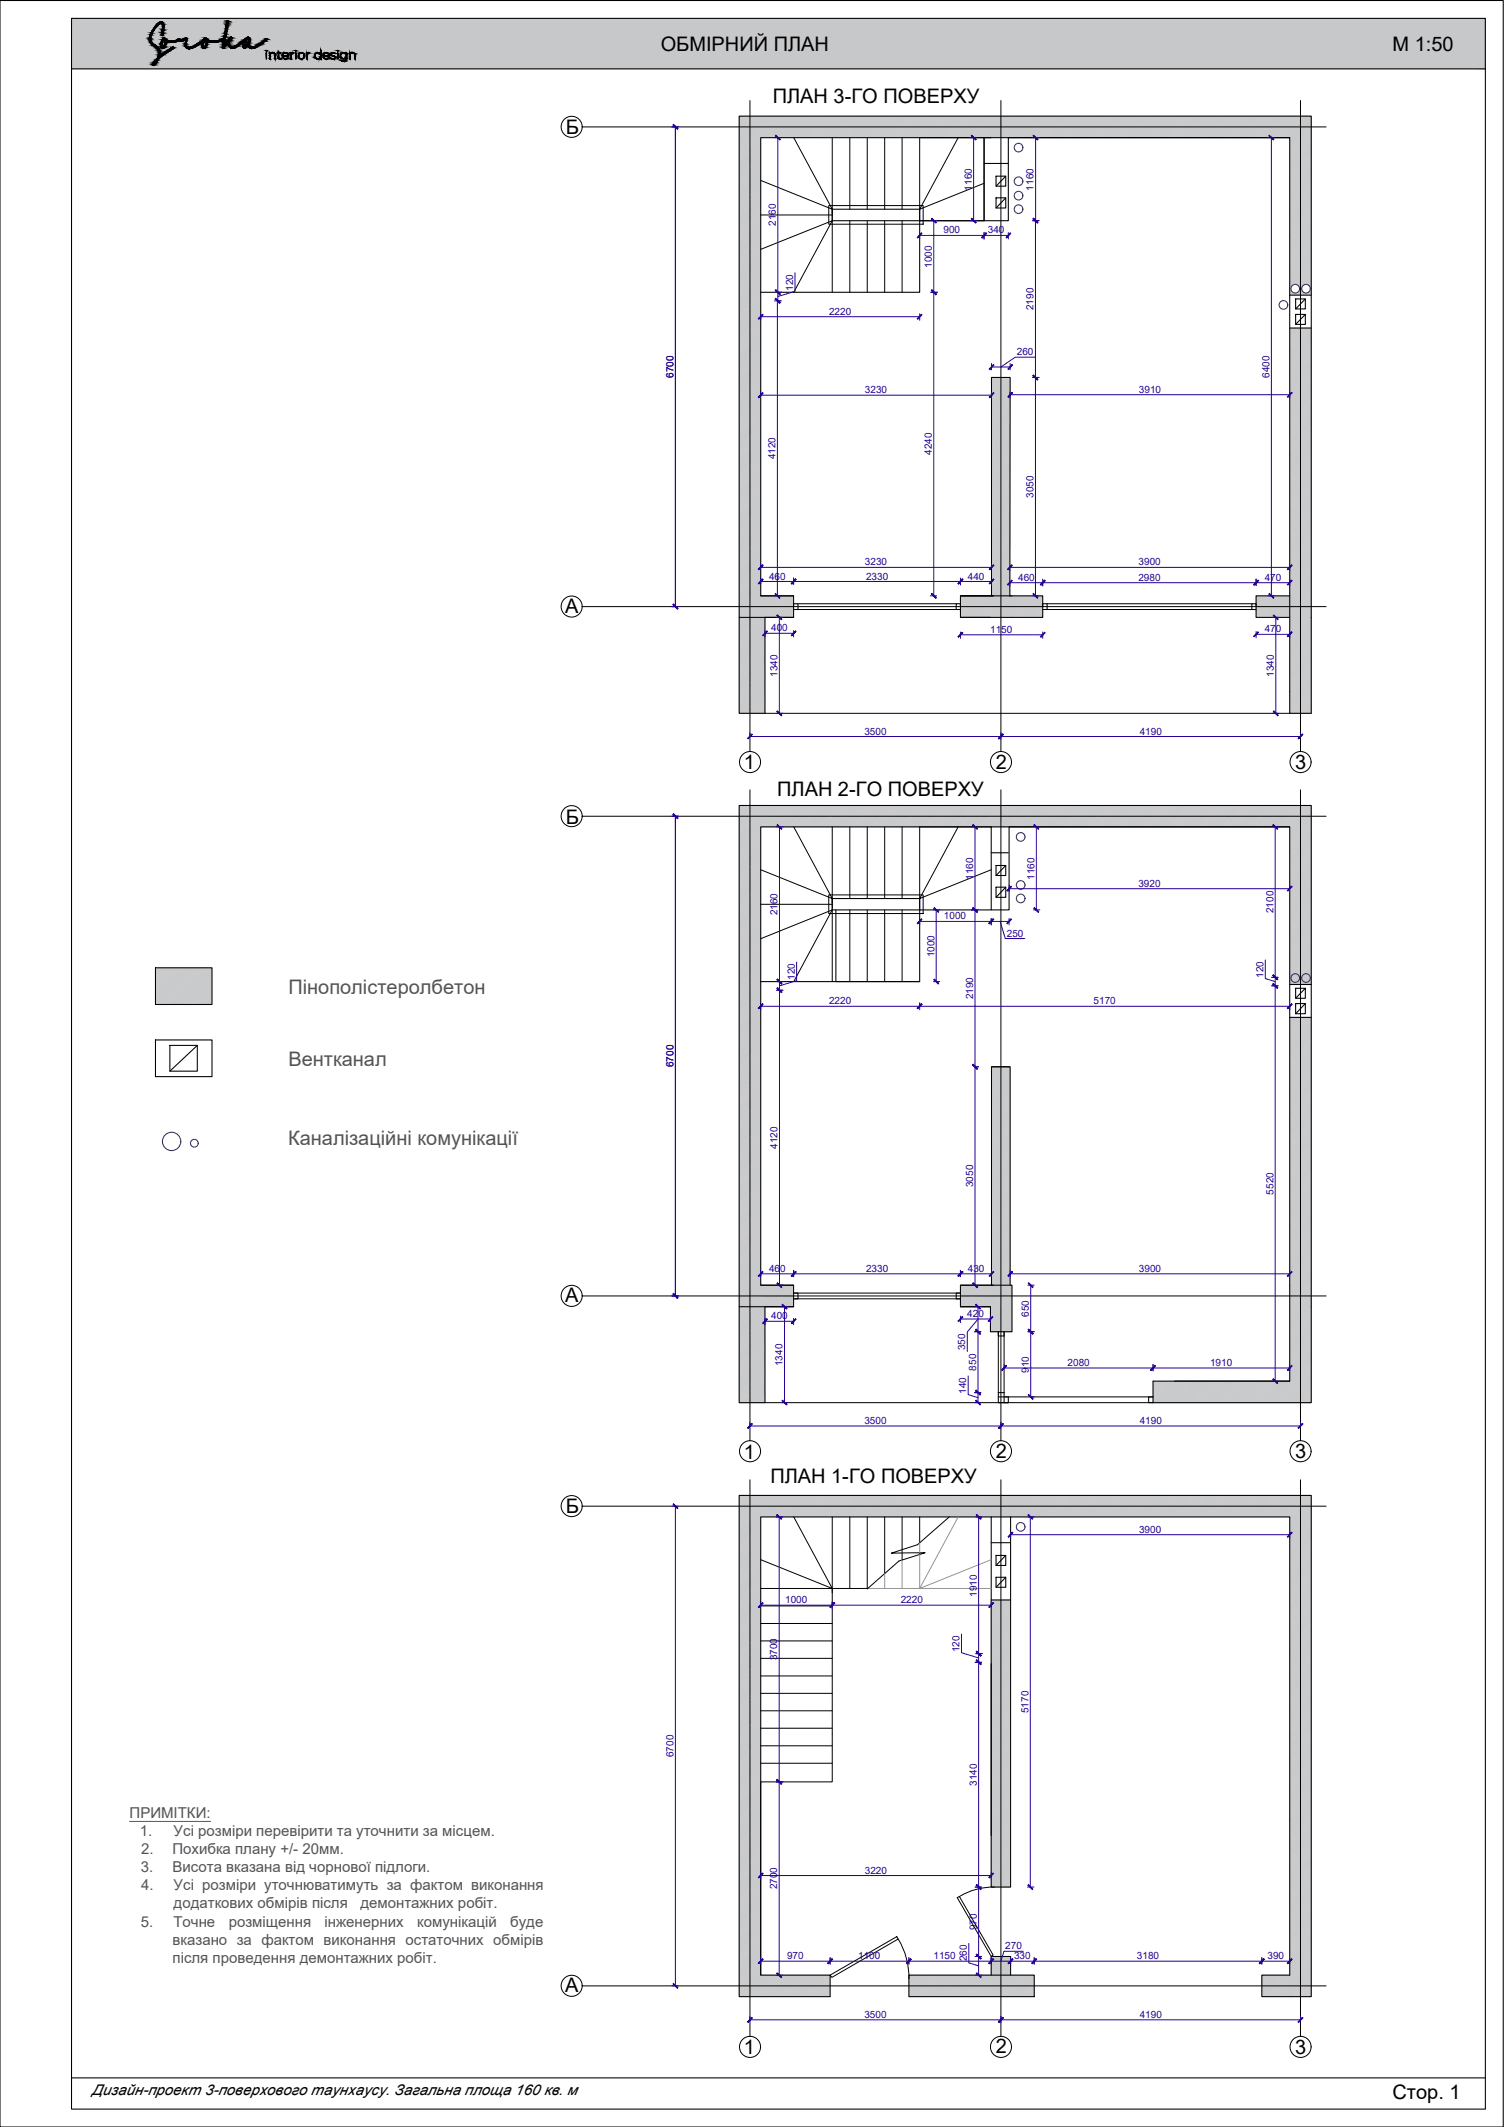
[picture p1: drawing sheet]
<svg xmlns="http://www.w3.org/2000/svg" width="420mm" height="594mm" viewBox="0 0 420 594" stroke-linecap="round" stroke-linejoin="round" font-family="sans-serif">
<defs><g id="words">
<g font-size="5.6">
<text x="184.6" y="14.3">ОБМІРНИЙ ПЛАН</text>
<text x="389" y="14.3">М 1:50</text>
<text x="215.9" y="28.9">ПЛАН 3-ГО ПОВЕРХУ</text>
<text x="158.1" y="37.5">Б</text>
<text x="157.9" y="171.1">А</text>
<text x="207.8" y="214.8">1</text>
<text x="278.2" y="214.7">2</text>
<text x="361.8" y="214.8">3</text>
<text x="217.1" y="222.3">ПЛАН 2-ГО ПОВЕРХУ</text>
<text x="158.1" y="230">Б</text>
<text x="157.9" y="363.6">А</text>
<text x="207.8" y="407.4">1</text>
<text x="278.2" y="407.2">2</text>
<text x="361.8" y="407.3">3</text>
<text x="215.2" y="414.3">ПЛАН 1-ГО ПОВЕРХУ</text>
<text x="158.1" y="422.7">Б</text>
<text x="157.9" y="556.3">А</text>
<text x="207.8" y="573.6">1</text>
<text x="278.2" y="573.5">2</text>
<text x="361.8" y="573.7">3</text>
<text x="389" y="586.2">Стор. 1</text>
</g>
<g font-size="5.6" fill="#545454">
<text x="80.6" y="277.6">Пінополістеролбетон</text>
<text x="80.6" y="297.7">Вентканал</text>
<text x="80.5" y="319.8">Каналізаційні комунікації</text>
</g>
<g font-size="4.2" fill="#545454">
<text x="36.2" y="507.9">ПРИМІТКИ:</text>
<text x="39.1" y="512.9">1.</text>
<text x="48.5" y="512.9">Усі розміри перевірити та уточнити за місцем.</text>
<text x="39.4" y="518">2.</text>
<text x="48.2" y="518">Похибка плану +/- 20мм.</text>
<text x="39.3" y="523">3.</text>
<text x="39.5" y="528">4.</text>
<text x="48.2" y="523">Висота вказана від чорнової підлоги.</text>
<text x="48.5" y="528">Усі розміри уточнюватимуть за фактом виконання</text>
<text x="48.5" y="533">додаткових обмірів після</text>
<text x="100.7" y="533">демонтажних робіт.</text>
<text x="39.3" y="538.1">5.</text>
<text x="48.4" y="538.1">Точне</text>
<text x="63.9" y="538.1">розміщення</text>
<text x="90.7" y="538.1">інженерних</text>
<text x="116.5" y="538.1">комунікацій</text>
<text x="142.5" y="538.1">буде</text>
<text x="48.2" y="543.2">вказано за фактом виконання остаточних обмірів</text>
<text x="48.2" y="548.3">після проведення демонтажних робіт.</text>
</g>
<text font-size="4.2" x="25.7" y="585.1">Дизайн-проект 3-поверхового таунхаусу. Загальна площа 160 кв. м</text>
<g font-size="2.8" fill="#250095">
<text x="271.5" y="53.2" transform="rotate(-90 271.5 53.2)">1160</text>
<text x="288.8" y="53.2" transform="rotate(-90 288.8 53.2)">1160</text>
<text x="216.7" y="63.1" transform="rotate(-90 216.7 63.1)">2160</text>
<text x="263.6" y="65.2">900</text>
<text x="276" y="65.2">340</text>
<text x="260.3" y="74.8" transform="rotate(-90 260.3 74.8)">1000</text>
<text x="221.6" y="81.2" transform="rotate(-90 221.6 81.2)">120</text>
<text x="231.6" y="87.9">2220</text>
<text x="288.7" y="86.6" transform="rotate(-90 288.7 86.6)">2190</text>
<text x="284.1" y="99.2">260</text>
<text x="188.2" y="105.5" transform="rotate(-90 188.2 105.5)">6700</text>
<text x="354.7" y="105.5" transform="rotate(-90 354.7 105.5)">6400</text>
<text x="241.6" y="109.8">3230</text>
<text x="318.2" y="109.7">3910</text>
<text x="216.7" y="128.3" transform="rotate(-90 216.7 128.3)">4120</text>
<text x="260.3" y="127.1" transform="rotate(-90 260.3 127.1)">4240</text>
<text x="288.7" y="139" transform="rotate(-90 288.7 139)">3050</text>
<text x="214.8" y="161.9">460</text>
<text x="241.6" y="157.9">3230</text>
<text x="241.9" y="161.9">2330</text>
<text x="270.4" y="161.9">440</text>
<text x="318.1" y="157.9">3900</text>
<text x="284.4" y="162.2">460</text>
<text x="318" y="162.2">2980</text>
<text x="353.3" y="162.2">470</text>
<text x="215.4" y="176.4">400</text>
<text x="276.6" y="176.8">1150</text>
<text x="353.3" y="176.6">470</text>
<text x="217.2" y="189" transform="rotate(-90 217.2 189)">1340</text>
<text x="355.9" y="189" transform="rotate(-90 355.9 189)">1340</text>
<text x="241.5" y="205.2">3500</text>
<text x="318.4" y="205.2">4190</text>
<text x="271.9" y="245.8" transform="rotate(-90 271.9 245.8)">1160</text>
<text x="289" y="245.8" transform="rotate(-90 289 245.8)">1160</text>
<text x="318" y="247.7">3920</text>
<text x="217.2" y="255.6" transform="rotate(-90 217.2 255.6)">2160</text>
<text x="263.7" y="256.8">1000</text>
<text x="355.7" y="255" transform="rotate(-90 355.7 255)">2100</text>
<text x="281.3" y="261.6">250</text>
<text x="261" y="267.3" transform="rotate(-90 261 267.3)">1000</text>
<text x="222" y="273.7" transform="rotate(-90 222 273.7)">120</text>
<text x="352.9" y="273.1" transform="rotate(-90 352.9 273.1)">120</text>
<text x="231.6" y="280.5">2220</text>
<text x="271.9" y="279.2" transform="rotate(-90 271.9 279.2)">2190</text>
<text x="305.5" y="280.5">5170</text>
<text x="188.2" y="298" transform="rotate(-90 188.2 298)">6700</text>
<text x="217.2" y="320.8" transform="rotate(-90 217.2 320.8)">4120</text>
<text x="271.9" y="331.6" transform="rotate(-90 271.9 331.6)">3050</text>
<text x="355.7" y="333.6" transform="rotate(-90 355.7 333.6)">5520</text>
<text x="214.8" y="355.3">460</text>
<text x="241.9" y="355.3">2330</text>
<text x="270.4" y="355.3">430</text>
<text x="318.2" y="355.3">3900</text>
<text x="215.4" y="368.5">400</text>
<text x="270.2" y="367.9">420</text>
<text x="287.4" y="367.8" transform="rotate(-90 287.4 367.8)">650</text>
<text x="269.7" y="377.1" transform="rotate(-90 269.7 377.1)">350</text>
<text x="218.6" y="381.6" transform="rotate(-90 218.6 381.6)">1340</text>
<text x="272.7" y="382.8" transform="rotate(-90 272.7 382.8)">850</text>
<text x="287.4" y="383.4" transform="rotate(-90 287.4 383.4)">910</text>
<text x="298.2" y="381.6">2080</text>
<text x="338" y="381.6">1910</text>
<text x="269.9" y="389.3" transform="rotate(-90 269.9 389.3)">140</text>
<text x="241.5" y="397.7">3500</text>
<text x="318.4" y="397.7">4190</text>
<text x="318.2" y="428.1">3900</text>
<text x="219.3" y="447.8">1000</text>
<text x="251.6" y="447.8">2220</text>
<text x="272.9" y="446" transform="rotate(-90 272.9 446)">1910</text>
<text x="268.1" y="461.4" transform="rotate(-90 268.1 461.4)">120</text>
<text x="217.1" y="463.8" transform="rotate(-90 217.1 463.8)">3700</text>
<text x="287.3" y="478.5" transform="rotate(-90 287.3 478.5)">5170</text>
<text x="188.2" y="490.8" transform="rotate(-90 188.2 490.8)">6700</text>
<text x="272.9" y="498.8" transform="rotate(-90 272.9 498.8)">3140</text>
<text x="217.1" y="527.7" transform="rotate(-90 217.1 527.7)">2700</text>
<text x="241.6" y="523.3">3220</text>
<text x="272.9" y="539.1" transform="rotate(-90 272.9 539.1)">970</text>
<text x="280.8" y="544.5">270</text>
<text x="219.9" y="547.3">970</text>
<text x="239.7" y="547.3">1100</text>
<text x="260.8" y="547.3">1150</text>
<text x="270.1" y="547.8" transform="rotate(-90 270.1 547.8)">260</text>
<text x="283.3" y="547.3">330</text>
<text x="317.6" y="547.3">3180</text>
<text x="354.1" y="547.3">390</text>
<text x="241.5" y="563.6">3500</text>
<text x="318.4" y="563.6">4190</text>
</g>
</g></defs>
<g fill="none" stroke="#c7c8ca" stroke-width=".28">
<path d="M206.7 32.4l-.2 .2M207 32.4l-.5 .5M207.2 32.4l-.7 .8M207.5 32.4l-1 1M207.8 32.4l-1.3 1.3M208 32.4l-1.5 1.6M208.3 32.4l-1.8 1.8M208.6 32.4l-2.1 2.1M208.8 32.4l-2.3 2.4M209.1 32.4l-2.6 2.6M209.4 32.4l-2.9 2.9M209.6 32.4l-3.1 3.2"/>
<path d="M209.9 32.4l-3.4 3.4M210.2 32.4l-3.7 3.7M210.4 32.4l-3.9 4M210.7 32.4l-4.2 4.2M211 32.4l-4.5 4.5M211.2 32.4l-4.7 4.8M211.5 32.4l-5 5M211.8 32.4l-5.3 5.3M212 32.4l-5.5 5.6M212.3 32.4l-5.8 5.9M212.5 38.7l-6 6M212.5 39l-6 6"/>
<path d="M212.5 39.3l-6 6M212.5 39.6l-6 5.9M212.5 39.8l-6 6M212.6 32.4l-6.1 6.1M212.9 32.4l-6.4 6.4M213.1 32.4l-6.6 6.7M213.4 32.4l-6.9 6.9M213.7 32.4l-7.2 7.2M214 32.4l-7.5 7.5M214.2 32.4l-7.7 7.7M214.5 32.4l-8 8M214.8 32.4l-8.3 8.3"/>
<path d="M215 32.4l-8.5 8.6M215.3 32.4l-8.8 8.8M215.6 32.4l-9.1 9.1M215.9 32.4l-9.4 9.4M216.1 32.4l-9.6 9.7M216.4 32.4l-9.9 9.9M216.7 32.4l-10.2 10.2M216.9 32.4l-10.4 10.5M217.2 32.4l-10.7 10.7M217.5 32.4l-11 11M217.7 32.4l-11.2 11.3M218 32.4l-11.5 11.5"/>
<path d="M218.3 32.4l-11.8 11.8M218.5 32.4l-12 12.1M218.8 32.4l-6 6.1M219.1 32.4l-6 6.1M219.3 32.4l-5.9 6.1M219.6 32.4l-6 6.1M219.9 32.4l-6 6.1M220.1 32.4l-5.9 6.1M220.4 32.4l-6 6.1M220.7 32.4l-6 6.1M221 32.4l-6 6.1M221.2 32.4l-6 6.1"/>
<path d="M221.5 32.4l-6 6.1M221.8 32.4l-6 6.1M222 32.4l-6 6.1M222.3 32.4l-6 6.1M222.6 32.4l-6 6.1M222.8 32.4l-6 6.1M223.1 32.4l-6 6.1M223.4 32.4l-6 6.1M223.6 32.4l-6 6.1M223.9 32.4l-6 6.1M224.2 32.4l-6 6.1M224.5 32.4l-6 6.1"/>
<path d="M224.7 32.4l-6 6.1M225 32.4l-6 6.1M225.3 32.4l-6 6.1M225.6 32.4l-6.1 6.1M225.8 32.4l-6 6.1M226.1 32.4l-6 6.1M226.4 32.4l-6.1 6.1M226.6 32.4l-6 6.1M226.9 32.4l-6 6.1M227.2 32.4l-6.1 6.1M227.4 32.4l-6 6.1M227.7 32.4l-6 6.1"/>
<path d="M228 32.4l-6 6.1M228.2 32.4l-6 6.1M228.5 32.4l-6 6.1M228.8 32.4l-6 6.1M229 32.4l-5.9 6.1M229.3 32.4l-6 6.1M229.6 32.4l-6 6.1M229.9 32.4l-6 6.1M230.1 32.4l-6 6.1M230.4 32.4l-6 6.1M230.7 32.4l-6 6.1M230.9 32.4l-6 6.1"/>
<path d="M231.2 32.4l-6 6.1M231.5 32.4l-6 6.1M231.7 32.4l-6 6.1M232 32.4l-6 6.1M232.3 32.4l-6 6.1M232.5 32.4l-6 6.1M232.8 32.4l-6 6.1M233.1 32.4l-6 6.1M233.3 32.4l-5.9 6.1M233.6 32.4l-6 6.1M233.9 32.4l-6 6.1M234.1 32.4l-5.9 6.1"/>
<path d="M234.4 32.4l-6 6.1M234.7 32.4l-6 6.1M234.9 32.4l-5.9 6.1M235.2 32.4l-6 6.1M235.5 32.4l-6 6.1M235.8 32.4l-6 6.1M236.1 32.4l-6.1 6.1M236.3 32.4l-6 6.1M236.6 32.4l-6 6.1M236.9 32.4l-6.1 6.1M237.1 32.4l-6 6.1M237.4 32.4l-6 6.1"/>
<path d="M237.7 32.4l-6.1 6.1M237.9 32.4l-6 6.1M238.2 32.4l-6 6.1M238.5 32.4l-6 6.1M238.8 32.4l-6.1 6.1M239 32.4l-6 6.1M239.3 32.4l-6 6.1M239.6 32.4l-6 6.1M239.8 32.4l-6 6.1M240.1 32.4l-6 6.1M240.4 32.4l-6 6.1M240.6 32.4l-6 6.1"/>
<path d="M240.9 32.4l-6 6.1M241.2 32.4l-6 6.1M241.4 32.4l-6 6.1M241.7 32.4l-6 6.1M242 32.4l-6 6.1M242.2 32.4l-5.9 6.1M242.5 32.4l-6 6.1M242.8 32.4l-6 6.1M243 32.4l-5.9 6.1M243.3 32.4l-6 6.1M243.6 32.4l-6 6.1M243.8 32.4l-5.9 6.1"/>
<path d="M244.1 32.4l-6 6.1M244.4 32.4l-6 6.1M244.7 32.4l-6 6.1M244.9 32.4l-6 6.1M245.2 32.4l-6 6.1M245.5 32.4l-6 6.1M245.7 32.4l-6 6.1M246 32.4l-6 6.1M246.3 32.4l-6 6.1M246.5 32.4l-6 6.1M246.8 32.4l-6 6.1M247.1 32.4l-6 6.1"/>
<path d="M247.4 32.4l-6.1 6.1M247.6 32.4l-6 6.1M247.9 32.4l-6 6.1M248.2 32.4l-6 6.1M248.5 32.4l-6.1 6.1M248.7 32.4l-6 6.1M249 32.4l-6 6.1M249.3 32.4l-6.1 6.1M249.5 32.4l-6 6.1M249.8 32.4l-6 6.1M250.1 32.4l-6 6.1M250.3 32.4l-6 6.1"/>
<path d="M250.6 32.4l-6 6.1M250.9 32.4l-6 6.1M251.1 32.4l-5.9 6.1M251.4 32.4l-6 6.1M251.7 32.4l-6 6.1M251.9 32.4l-5.9 6.1M252.2 32.4l-6 6.1M252.5 32.4l-6 6.1M252.7 32.4l-5.9 6.1M253 32.4l-6 6.1M253.3 32.4l-6 6.1M253.6 32.4l-6 6.1"/>
<path d="M253.8 32.4l-6 6.1M254.1 32.4l-6 6.1M254.4 32.4l-6 6.1M254.6 32.4l-6 6.1M254.9 32.4l-6 6.1M255.2 32.4l-6 6.1M255.4 32.4l-6 6.1M255.7 32.4l-6 6.1M256 32.4l-6 6.1M256.2 32.4l-6 6.1M256.5 32.4l-6 6.1M256.8 32.4l-6 6.1"/>
<path d="M257 32.4l-5.9 6.1M257.3 32.4l-6 6.1M257.6 32.4l-6 6.1M257.9 32.4l-6 6.1M258.1 32.4l-6 6.1M258.4 32.4l-6 6.1M258.7 32.4l-6 6.1M259 32.4l-6.1 6.1M259.2 32.4l-6 6.1M259.5 32.4l-6 6.1M259.8 32.4l-6.1 6.1M260 32.4l-6 6.1"/>
<path d="M260.3 32.4l-6 6.1M260.6 32.4l-6 6.1M260.8 32.4l-6 6.1M261.1 32.4l-6 6.1M261.4 32.4l-6 6.1M261.6 32.4l-5.9 6.1M261.9 32.4l-6 6.1M262.2 32.4l-6 6.1M262.5 32.4l-6 6.1M262.7 32.4l-6 6.1M263 32.4l-6 6.1M263.3 32.4l-6 6.1"/>
<path d="M263.5 32.4l-6 6.1M263.8 32.4l-6 6.1M264.1 32.4l-6 6.1M264.3 32.4l-6 6.1M264.6 32.4l-6 6.1M264.9 32.4l-6 6.1M265.1 32.4l-6 6.1M265.4 32.4l-6 6.1M265.7 32.4l-6 6.1M265.9 32.4l-5.9 6.1M266.2 32.4l-6 6.1M266.5 32.4l-6 6.1"/>
<path d="M266.7 32.4l-5.9 6.1M267 32.4l-6 6.1M267.3 32.4l-6 6.1M267.5 32.4l-5.9 6.1M267.8 32.4l-6 6.1M268.1 32.4l-6 6.1M268.4 32.4l-6 6.1M268.6 32.4l-6 6.1M268.9 32.4l-6 6.1M269.2 32.4l-6 6.1M269.5 32.4l-6.1 6.1M269.7 32.4l-6 6.1"/>
<path d="M270 32.4l-6 6.1M270.3 32.4l-6.1 6.1M270.5 32.4l-6 6.1M270.8 32.4l-6 6.1M271.1 32.4l-6.1 6.1M271.4 32.4l-6.1 6.1M271.6 32.4l-6 6.1M271.9 32.4l-6 6.1M272.2 32.4l-6.1 6.1M272.4 32.4l-6 6.1M272.7 32.4l-6 6.1M273 32.4l-6 6.1"/>
<path d="M273.2 32.4l-6 6.1M273.5 32.4l-6 6.1M273.8 32.4l-6 6.1M274 32.4l-6 6.1M274.3 32.4l-6 6.1M274.6 32.4l-6 6.1M274.8 32.4l-5.9 6.1M275.1 32.4l-6 6.1M275.4 32.4l-6 6.1M275.6 32.4l-5.9 6.1M275.9 32.4l-6 6.1M276.2 32.4l-6 6.1"/>
<path d="M276.4 32.4l-5.9 6.1M276.7 32.4l-6 6.1M277 32.4l-6 6.1M277.3 32.4l-6 6.1M277.5 32.4l-6 6.1M277.8 32.4l-6 6.1M278.1 32.4l-6 6.1M278.3 32.4l-6 6.1M278.6 32.4l-6 6.1M278.9 32.4l-6 6.1M279.1 32.4l-6 6.1M279.4 32.4l-6 6.1"/>
<path d="M279.6 35.7l-2.7 2.8M279.6 36l-2.4 2.5M279.6 36.3l-2.1 2.2M279.6 36.5l-1.9 2M279.6 36.8l-1.6 1.7M279.6 37.1l-1.3 1.4M279.6 37.4l-1 1.1M279.6 37.9l-.5 .6M279.6 38.2l-.2 .3M279.7 32.4l-6 6.1M279.7 35.4l-.1 .2M280 32.4l-6.1 6.1"/>
<path d="M280 35.4l-.4 .4M280.2 32.4l-6 6.1M280.3 35.4l-.7 .7M280.5 32.4l-6 6.1M280.5 35.4l-.9 1M280.8 32.4l-6 6.1M280.8 35.4l-1.2 1.2M281.1 32.4l-6.1 6.1M281.1 35.4l-1.5 1.5M281.3 32.4l-6 6.1M281.3 35.4l-1.7 1.8M281.6 32.4l-6 6.1"/>
<path d="M281.9 32.4l-6.1 6.1M282.1 32.4l-6 6.1M282.2 35.4l-2.6 2.6M282.4 32.4l-6 6.1M282.4 35.4l-2.8 2.8M282.7 32.4l-6.1 6.1M282.7 35.4l-3 3.1M282.9 32.4l-3 3M283 35.4l-3 3.1M283.2 32.4l-3 3M283.3 35.4l-3.1 3.1M283.5 32.4l-3 3"/>
<path d="M283.5 35.4l-3 3.1M283.7 32.4l-3 3M283.8 35.4l-3 3.1M284 32.4l-3 3M284.3 32.4l-3 3M284.3 35.4l-3 3.1M284.5 32.4l-4.9 5M284.6 35.4l-3 3.1M284.8 32.4l-6 6.1M285.1 32.4l-3 3M285.1 35.4l-3 3.1M285.3 32.4l-2.9 3"/>
<path d="M285.4 35.4l-3 3.1M285.6 32.4l-3 3M285.7 35.4l-3 3.1M285.9 32.4l-3 3M285.9 35.4l-3 3.1M286.2 32.4l-3 3M286.2 35.4l-3 3.1M286.4 32.4l-3 3M286.5 35.4l-3 3.1M286.7 32.4l-3 3M287 32.4l-5.9 6.1M287.2 32.4l-3 3"/>
<path d="M287.3 35.4l-3 3.1M287.5 32.4l-3 3M287.5 35.4l-2.9 3.1M287.8 32.4l-5.9 6.1M288 32.4l-3 3M288.1 35.4l-3 3.1M288.3 32.4l-3 3M288.4 35.4l-3 3.1M288.6 32.4l-3 3M288.6 35.4l-3 3.1M288.8 32.4l-3 3M288.9 35.4l-3 3.1"/>
<path d="M289.1 32.4l-3 3M289.2 35.4l-3 3.1M289.4 32.4l-3 3M289.4 35.4l-3 3.1M289.6 32.4l-5.9 6.1M289.9 32.4l-5.9 6.1M290.2 32.4l-3 3M290.2 35.4l-3 3.1M290.4 32.4l-3 3M290.5 35.4l-3 3.1M290.7 32.4l-5.9 6.1M290.8 35.4l-3 3.1"/>
<path d="M291 32.4l-3 3M291 35.4l-3 3.1M291.3 32.4l-3 3M291.3 35.4l-3 3.1M291.5 32.4l-3 3M291.6 35.4l-3 3.1M291.8 32.4l-3 3M291.8 35.4l-3 3.1M292.1 32.4l-3 3M292.1 35.4l-3 3.1M292.4 32.4l-3.1 3M292.4 35.4l-3 3.1"/>
<path d="M292.6 32.4l-5.9 6.1M292.7 35.4l-3 3.1M292.9 32.4l-5.9 6.1M293.2 32.4l-3 3M293.2 35.4l-3 3.1M293.4 32.4l-3 3M293.5 35.4l-3 3.1M293.7 32.4l-3 3M293.8 35.4l-3.1 3.1M294 32.4l-3 3M294 35.4l-3 3.1M294.2 32.4l-2.9 3"/>
<path d="M294.3 35.4l-3 3.1M294.5 32.4l-3 3M294.6 35.4l-3.1 3.1M294.8 32.4l-3 3M294.8 35.4l-3 3.1M295.1 32.4l-3 3M295.1 35.4l-3 3.1M295.3 32.4l-3 3M295.4 35.4l-3 3.1M295.6 32.4l-3 3M295.6 35.4l-2.9 3.1M295.9 32.4l-6 6.1"/>
<path d="M296.1 32.4l-3 3M296.2 35.4l-3 3.1M296.4 32.4l-3 3M296.7 32.4l-3 3M296.7 35.4l-3 3.1M296.9 32.4l-3 3M297 35.4l-3 3.1M297.2 32.4l-3 3M297.3 35.4l-3 3.1M297.5 32.4l-3 3M297.5 35.4l-3 3.1M297.7 32.4l-3 3"/>
<path d="M297.8 35.4l-3 3.1M298 32.4l-3 3M298.1 35.4l-3 3.1M298.3 32.4l-3 3M298.3 35.4l-3 3.1M298.5 32.4l-3 3M298.6 35.4l-3 3.1M298.8 32.4l-5.9 6.1M299.1 32.4l-3 3M299.1 35.4l-3 3.1M299.3 32.4l-5.8 6.1M299.4 35.4l-3 3.1"/>
<path d="M299.6 32.4l-3 3M299.7 35.4l-3 3.1M299.9 32.4l-3 3M299.9 35.4l-3 3.1M300.1 32.4l-2.9 3M300.2 35.4l-3 3.1M300.4 32.4l-3 3M300.5 35.4l-3 3.1M300.7 32.4l-3 3M300.7 35.4l-3 3.1M301 32.4l-3 3M301 35.4l-3 3.1"/>
<path d="M301.2 32.4l-3 3M301.3 35.4l-3 3.1M301.5 32.4l-3 3M301.5 35.4l-2.9 3.1M301.8 32.4l-5.9 6.1M302 32.4l-3 3M302.1 35.4l-3 3.1M302.3 32.4l-3 3M302.6 32.4l-3 3M302.6 35.4l-3 3.1M302.9 32.4l-3.1 3M302.9 35.4l-3 3.1"/>
<path d="M303.1 32.4l-3 3M303.2 35.4l-3 3.1M303.4 32.4l-3 3M303.4 35.4l-3 3.1M303.7 32.4l-3 3M303.7 35.4l-3 3.1M304 32.4l-3.1 3M304 35.4l-3 3.1M304.2 32.4l-3 3M304.2 35.4l-3 3.1M304.5 32.4l-3 3M304.5 35.4l-3 3.1"/>
<path d="M304.8 32.4l-6 6.1M305 32.4l-3 3M305.1 35.4l-3.1 3.1M305.3 32.4l-5.9 6.1M305.6 32.4l-3 3M305.6 35.4l-3 3.1M305.8 32.4l-3 3M305.9 35.4l-3 3.1M306.1 32.4l-3 3M306.2 35.4l-3.1 3.1M306.4 32.4l-3 3M306.4 35.4l-3 3.1"/>
<path d="M306.6 32.4l-3 3M306.7 35.4l-3 3.1M306.9 32.4l-3 3M307 35.4l-3 3.1M307.2 32.4l-3 3M307.2 35.4l-3 3.1M307.4 32.4l-3 3M307.5 35.4l-3 3.1M307.7 32.4l-5.9 6.1M308 32.4l-3 3M308 35.4l-3 3.1M308.2 32.4l-5.9 6.1"/>
<path d="M308.3 35.4l-3 3.1M308.5 32.4l-3 3M308.6 35.4l-3 3.1M308.8 32.4l-3 3M308.8 35.4l-3 3.1M309 32.4l-2.9 3M309.1 35.4l-3 3.1M309.3 32.4l-3 3M309.4 35.4l-3 3.1M309.6 32.4l-3 3M309.6 35.4l-3 3.1M309.9 32.4l-3 3"/>
<path d="M309.9 35.4l-3 3.1M310.1 32.4l-3 3M310.2 35.4l-3 3.1M310.4 32.4l-3 3M310.4 35.4l-2.9 3.1M310.7 32.4l-5.9 6.1M310.9 32.4l-3 3M311 35.4l-3 3.1M311.2 32.4l-3 3M311.5 32.4l-3 3M311.5 35.4l-3 3.1M311.7 32.4l-3 3"/>
<path d="M311.8 35.4l-3 3.1M312 32.4l-3 3M312.1 35.4l-3 3.1M312.3 32.4l-3 3M312.3 35.4l-3 3.1M312.5 32.4l-3 3M312.6 35.4l-3 3.1M312.8 32.4l-3 3M312.9 35.4l-3 3.1M313.1 32.4l-3 3M313.1 35.4l-3 3.1M313.4 32.4l-3.1 3"/>
<path d="M313.4 35.4l-3 3.1M313.6 32.4l-5.9 6.1M313.9 32.4l-3 3M313.9 35.4l-3 3.1M314.2 32.4l-5.9 6.1M314.5 32.4l-3.1 3M314.5 35.4l-3 3.1M314.7 32.4l-3 3M314.7 35.4l-3 3.1M315 32.4l-3 3M315 35.4l-3 3.1M315.3 32.4l-3 3"/>
<path d="M315.3 35.4l-3 3.1M315.5 32.4l-3 3M315.6 35.4l-3.1 3.1M315.8 32.4l-3 3M315.8 35.4l-3 3.1M316.1 32.4l-3 3M316.1 35.4l-3 3.1M316.3 32.4l-3 3M316.4 35.4l-3 3.1M316.6 32.4l-5.9 6.1M316.9 32.4l-3 3M316.9 35.4l-3 3.1"/>
<path d="M317.1 32.4l-5.9 6.1M317.4 32.4l-3 3M317.5 35.4l-3 3.1M317.7 32.4l-3 3M317.7 35.4l-3 3.1M317.9 32.4l-2.9 3M318 35.4l-3 3.1M318.2 32.4l-3 3M318.3 35.4l-3 3.1M318.5 32.4l-3 3M318.5 35.4l-3 3.1M318.8 32.4l-3 3"/>
<path d="M318.8 35.4l-3 3.1M319 32.4l-3 3M319.1 35.4l-3 3.1M319.3 32.4l-3 3M319.3 35.4l-2.9 3.1M319.6 32.4l-6 6.1M319.8 32.4l-3 3M319.9 35.4l-3 3.1M320.1 32.4l-5.9 6.1M320.1 35.4l-2.9 3.1M320.4 32.4l-3 3M320.4 35.4l-3 3.1"/>
<path d="M320.6 32.4l-3 3M320.7 35.4l-3 3.1M320.9 32.4l-3 3M321 35.4l-3 3.1M321.2 32.4l-3 3M321.2 35.4l-3 3.1M321.4 32.4l-3 3M321.5 35.4l-3 3.1M321.7 32.4l-3 3M321.8 35.4l-3 3.1M322 32.4l-3 3M322 35.4l-3 3.1"/>
<path d="M322.2 32.4l-3 3M322.3 35.4l-3 3.1M322.5 32.4l-5.9 6.1M322.8 32.4l-3 3M322.8 35.4l-3 3.1M323 32.4l-2.9 3M323.3 32.4l-3 3M323.4 35.4l-3 3.1M323.6 32.4l-3 3M323.6 35.4l-3 3.1M323.8 32.4l-2.9 3M323.9 35.4l-3 3.1"/>
<path d="M324.1 32.4l-3 3M324.2 35.4l-3 3.1M324.4 32.4l-3 3M324.4 35.4l-3 3.1M324.7 32.4l-3 3M324.7 35.4l-3 3.1M325 32.4l-3.1 3M325 35.4l-3 3.1M325.2 32.4l-3 3M325.2 35.4l-2.9 3.1M325.5 32.4l-5.9 6.1M325.8 32.4l-3.1 3"/>
<path d="M325.8 35.4l-3 3.1M326 32.4l-5.9 6.1M326.3 32.4l-3 3M326.3 35.4l-3 3.1M326.6 32.4l-3 3M326.6 35.4l-3 3.1M326.8 32.4l-3 3M326.9 35.4l-3 3.1M327.1 32.4l-3 3M327.2 35.4l-3.1 3.1M327.4 32.4l-3 3M327.4 35.4l-3 3.1"/>
<path d="M327.7 32.4l-3 3M327.7 35.4l-3 3.1M327.9 32.4l-3 3M328 35.4l-3 3.1M328.2 32.4l-3 3M328.2 35.4l-3 3.1M328.5 32.4l-6 6.1M328.7 32.4l-3 3M328.8 35.4l-3 3.1M329 32.4l-5.9 6.1M329.3 32.4l-3 3M329.3 35.4l-3 3.1"/>
<path d="M329.5 32.4l-3 3M329.6 35.4l-3 3.1M329.8 32.4l-3 3M329.9 35.4l-3 3.1M330.1 32.4l-3 3M330.1 35.4l-3 3.1M330.3 32.4l-3 3M330.4 35.4l-3 3.1M330.6 32.4l-3 3M330.7 35.4l-3 3.1M330.9 32.4l-3 3M330.9 35.4l-3 3.1"/>
<path d="M331.1 32.4l-3 3M331.2 35.4l-3 3.1M331.4 32.4l-5.9 6.1M331.7 32.4l-3 3M331.7 35.4l-3 3.1M331.9 32.4l-5.8 6.1M332.2 32.4l-3 3M332.3 35.4l-3 3.1M332.5 32.4l-3 3M332.5 35.4l-3 3.1M332.7 32.4l-2.9 3M332.8 35.4l-3 3.1"/>
<path d="M333 32.4l-3 3M333.1 35.4l-3 3.1M333.3 32.4l-3 3M333.3 35.4l-3 3.1M333.6 32.4l-3 3M333.8 32.4l-3 3M333.9 35.4l-3 3.1M334.1 32.4l-3 3M334.1 35.4l-2.9 3.1M334.4 32.4l-5.9 6.1M334.6 32.4l-3 3M334.7 35.4l-3 3.1"/>
<path d="M334.9 32.4l-5.9 6.1M334.9 35.4l-2.9 3.1M335.2 32.4l-3 3M335.2 35.4l-3 3.1M335.4 32.4l-3 3M335.5 35.4l-3 3.1M335.7 32.4l-3 3M335.8 35.4l-3 3.1M336 32.4l-3 3M336 35.4l-3 3.1M336.3 32.4l-3.1 3M336.5 32.4l-5.9 6.1"/>
<path d="M336.8 32.4l-3 3M336.8 35.4l-3 3.1M337.1 32.4l-3 3M337.1 35.4l-3 3.1M337.4 32.4l-6 6.1M337.6 32.4l-3 3M337.7 35.4l-3.1 3.1M337.9 32.4l-3 3M338.2 32.4l-3 3M338.2 35.4l-3 3.1M338.4 32.4l-3 3M338.5 35.4l-3.1 3.1"/>
<path d="M338.7 32.4l-3 3M338.8 35.4l-3.1 3.1M339 32.4l-3 3M339 35.4l-3 3.1M339.2 32.4l-5.9 6.1M339.5 32.4l-5.9 6.1M339.8 32.4l-3 3M339.8 35.4l-3 3.1M340 32.4l-3 3M340.1 35.4l-3 3.1M340.3 32.4l-5.9 6.1M340.4 35.4l-3 3.1"/>
<path d="M340.6 32.4l-3 3M340.6 35.4l-3 3.1M340.8 32.4l-5.9 6.1M341.1 32.4l-3 3M341.2 35.4l-3 3.1M341.4 32.4l-3 3M341.4 35.4l-3 3.1M341.6 32.4l-2.9 3M341.7 35.4l-3 3.1M341.9 32.4l-3 3M342 35.4l-3 3.1M342.2 32.4l-5.9 6.1"/>
<path d="M342.5 32.4l-6 6.1M342.7 32.4l-3 3M342.8 35.4l-3 3.1M343 32.4l-3 3M343 35.4l-2.9 3.1M343.3 32.4l-3 3M343.3 35.4l-3 3.1M343.5 32.4l-3 3M343.6 35.4l-3 3.1M343.8 32.4l-5.9 6.1M344.1 32.4l-3 3M344.1 35.4l-3 3.1"/>
<path d="M344.3 32.4l-3 3M344.4 35.4l-3 3.1M344.6 32.4l-3 3M344.7 35.4l-3 3.1M344.9 32.4l-3 3M344.9 35.4l-3 3.1M345.1 32.4l-5.9 6.1M345.4 32.4l-5.9 6.1M345.7 32.4l-3 3M345.7 35.4l-3 3.1M345.9 32.4l-3 3M346 35.4l-3 3.1"/>
<path d="M346.2 32.4l-3 3M346.3 35.4l-3 3.1M346.5 32.4l-3 3M346.5 35.4l-3 3.1M346.8 32.4l-5.9 6.1M346.8 35.4l-3 3.1M347 32.4l-3 3M347.1 35.4l-3 3.1M347.3 32.4l-3 3M347.3 35.4l-3 3.1M347.6 32.4l-3 3M347.6 35.4l-3 3.1"/>
<path d="M347.9 32.4l-3.1 3M347.9 35.4l-3 3.1M348.1 32.4l-5.9 6.1M348.4 32.4l-5.9 6.1M348.7 32.4l-3 3M348.7 35.4l-3 3.1M348.9 32.4l-3 3M349 35.4l-3 3.1M349.2 32.4l-3 3M349.2 35.4l-3 3.1M349.5 32.4l-3 3M349.5 35.4l-3 3.1"/>
<path d="M349.7 32.4l-2.9 3M350 32.4l-3 3M350.1 35.4l-3.1 3.1M350.3 32.4l-3 3M350.3 35.4l-3 3.1M350.5 32.4l-2.9 3M350.6 35.4l-3 3.1M350.8 32.4l-3 3M350.9 35.4l-3 3.1M351.1 32.4l-6 6.1M351.4 32.4l-6 6.1M351.6 32.4l-3 3"/>
<path d="M351.7 35.4l-3 3.1M351.9 32.4l-3 3M351.9 35.4l-2.9 3.1M352.2 32.4l-3 3M352.2 35.4l-3 3.1M352.4 32.4l-3 3M352.5 35.4l-3 3.1M352.7 32.4l-5.9 6.1M353 32.4l-3 3M353 35.4l-3 3.1M353.2 32.4l-3 3M353.3 35.4l-3 3.1"/>
<path d="M353.5 32.4l-3 3M353.6 35.4l-3 3.1M353.8 32.4l-3 3M353.8 35.4l-3 3.1M354 32.4l-5.9 6.1M354.3 32.4l-5.9 6.1M354.6 32.4l-3 3M354.6 35.4l-3 3.1M354.8 32.4l-3 3M354.9 35.4l-3 3.1M355.1 32.4l-3 3M355.2 35.4l-3 3.1"/>
<path d="M355.4 32.4l-3 3M355.4 35.4l-3 3.1M355.6 32.4l-5.8 6.1M355.9 32.4l-3 3M356 35.4l-3 3.1M356.2 32.4l-3 3M356.2 35.4l-3 3.1M356.4 32.4l-2.9 3M356.5 35.4l-3 3.1M356.7 32.4l-3 3M356.8 35.4l-3 3.1M357 32.4l-5.9 6.1"/>
<path d="M357.3 32.4l-5.9 6.1M357.5 32.4l-3 3M357.6 35.4l-3 3.1M357.8 32.4l-3 3M357.8 35.4l-2.9 3.1M358.1 32.4l-3 3M358.1 35.4l-3 3.1M358.4 32.4l-3.1 3M358.4 35.4l-3 3.1M358.6 32.4l-5.9 6.1M358.9 32.4l-3 3M358.9 35.4l-3 3.1"/>
<path d="M359.2 32.4l-3 3M359.2 35.4l-3 3.1M359.4 32.4l-3 3M359.5 35.4l-3 3.1M359.7 32.4l-3 3M359.7 35.4l-3 3.1M360 32.4l-6 6.1M360.3 32.4l-6 6.1M360.5 32.4l-3 3M360.6 35.4l-3.1 3.1M360.8 32.4l-3 3M360.8 35.4l-3 3.1"/>
<path d="M361.1 32.4l-3 3M361.1 35.4l-3 3.1M361.3 32.4l-3 3M361.4 35.4l-3 3.1M361.6 32.4l-5.9 6.1M361.6 35.4l-3 3.1M361.9 32.4l-3 3M361.9 35.4l-3 3.1M362.1 32.4l-3 3M362.2 35.4l-3 3.1M362.4 32.4l-3 3M362.5 35.4l-3 3.1"/>
<path d="M362.7 32.4l-3 3M362.7 35.4l-3 3.1M362.9 32.4l-5.9 6.1M363.2 32.4l-5.9 6.1M363.3 35.4l-3 3.1M363.5 32.4l-3 3M363.6 32.4l-.3 .3M363.7 32.4l-3 3M363.8 32.4l-.5 .5M364 32.4l-3 3M364.1 32.4l-.8 .8M364.3 32.4l-3 3"/>
<path d="M364.4 32.4l-1.1 1.1M364.5 32.4l-2.9 3M364.6 32.4l-1.3 1.4M364.8 32.4l-3 3M364.9 32.4l-1.6 1.7M365.1 32.4l-3 3M365.2 32.4l-1.9 1.9M365.3 32.4l-2.9 3M365.4 32.4l-2.1 2.2M365.6 32.4l-3 3M365.7 32.4l-2.4 2.5M366 32.4l-6 6.1"/>
<path d="M366.2 32.4l-3 3M366.3 32.4l-3 3M366.3 32.6l-2.9 2.8M366.3 32.8l-2.6 2.6M366.3 33.1l-2.3 2.3M366.3 33.2l-6 6M366.3 33.4l-2.1 2M366.3 33.6l-1.8 1.8M366.3 33.9l-1.5 1.5M366.3 34.2l-1.3 1.2M366.3 34.4l-1 1M366.3 34.7l-.7 .7"/>
<path d="M366.3 35l-6 6.1M366.3 35.3l-.2 .1M366.3 35.4l-6 5.9M366.3 32.7l-6 6M366.3 32.9l-6 6M366.3 33.5l-6 6M366.3 33.7l-6 6M366.3 34l-6 6M366.3 34.3l-6 6M366.3 34.5l-6 6M366.3 34.8l-6 6M366.3 35.6l-6 6"/>
<path d="M366.3 35.9l-6 6M366.3 36.2l-6 5.9M366.3 36.4l-6 6M366.3 36.7l-6 6M366.3 37l-6 5.9M366.3 37.2l-6 6M366.3 37.5l-6 6M366.3 37.8l-6 6M366.3 38l-6 6M366.3 38.3l-6 6M366.3 38.6l-6 6M366.3 38.8l-6 6"/>
<path d="M366.3 39.1l-6 6M366.3 39.4l-6 6M366.3 39.6l-6 6M366.3 39.9l-6 6M212.5 40.1l-6 6M212.5 40.4l-6 5.9M212.5 40.6l-6 6M212.5 40.9l-6 6M212.5 41.2l-6 6M212.5 41.4l-6 6M212.5 41.7l-6 6M212.5 42l-6 6"/>
<path d="M212.5 42.2l-6 6M212.5 42.5l-6 6M212.5 42.8l-6 6M212.5 43l-6 6M212.5 43.3l-6 6M212.5 43.6l-6 6M212.5 43.8l-6 6M212.5 44.1l-6 6M212.5 44.4l-6 6M212.5 44.7l-6 5.9M212.5 44.9l-6 6M212.5 45.2l-6 6"/>
<path d="M212.5 45.5l-6 5.9M212.5 45.7l-6 6M212.5 46l-6 6M212.5 46.3l-6 6M212.5 46.5l-6 6M212.5 46.8l-6 6M212.5 47.1l-6 6M212.5 47.3l-6 6.1M212.5 47.6l-6 6M212.5 47.9l-6 6M212.5 48.1l-6 6.1M212.5 48.4l-6 6"/>
<path d="M212.5 48.7l-6 6M212.5 49l-6 6M212.5 49.2l-6 6M212.5 49.5l-6 6M212.5 49.8l-6 6M212.5 50.1l-6 6M212.5 50.3l-6 6M212.5 50.6l-6 6M212.5 50.9l-6 6M212.5 51.1l-6 6M212.5 51.4l-6 6M212.5 51.7l-6 6"/>
<path d="M212.5 51.9l-6 6M212.5 52.2l-6 6M212.5 52.5l-6 6M212.5 52.7l-6 6M212.5 53l-6 6M212.5 53.3l-6 6M212.5 53.6l-6 5.9M212.5 53.8l-6 6M212.5 54.1l-6 6M212.5 54.4l-6 5.9M212.5 54.6l-6 6M212.5 54.9l-6 6"/>
<path d="M212.5 55.2l-6 5.9M212.5 55.4l-6 6M212.5 55.7l-6 6M212.5 56l-6 6M212.5 56.2l-6 6M212.5 56.5l-6 6M212.5 56.8l-6 6M212.5 57l-6 6M212.5 57.3l-6 6M212.5 57.6l-6 6M212.5 57.8l-6 6.1M212.5 58.1l-6 6"/>
<path d="M212.5 58.4l-6 6M212.5 58.6l-6 6.1M212.5 58.9l-6 6.1M212.5 59.2l-6 6M212.5 59.5l-6 6M212.5 59.7l-6 6.1M366.3 40.2l-6 6M366.3 40.4l-6 6.1M366.3 40.7l-6 6.1M366.3 41l-6 6M366.3 41.3l-6 6M366.3 41.5l-6 6.1"/>
<path d="M366.3 41.8l-6 6M366.3 42.1l-6 6M366.3 42.3l-6 6.1M366.3 42.6l-6 6M366.3 42.9l-6 6M366.3 43.2l-6 6M366.3 43.4l-6 6M366.3 43.7l-6 6M366.3 44l-6 6M366.3 44.3l-6 5.9M366.3 44.5l-6 6M366.3 44.8l-6 6"/>
<path d="M366.3 45.1l-6 5.9M366.3 45.3l-6 6M366.3 45.6l-6 6M366.3 45.9l-6 5.9M366.3 46.1l-6 6M366.3 46.4l-6 6M366.3 46.7l-6 6M366.3 46.9l-6 6M366.3 47.2l-6 6M366.3 47.5l-6 6M366.3 47.7l-6 6M366.3 48l-6 6"/>
<path d="M366.3 48.3l-6 6M366.3 48.5l-6 6M366.3 48.8l-6 6M366.3 49.1l-6 6M366.3 49.3l-6 6M366.3 49.6l-6 6M366.3 49.9l-6 6M366.3 50.2l-6 5.9M366.3 50.4l-6 6M366.3 50.7l-6 6M366.3 51l-6 6M366.3 51.2l-6 6"/>
<path d="M366.3 51.5l-6 6M366.3 51.8l-6 6M366.3 52l-6 6.1M366.3 52.3l-6 6M366.3 52.6l-6 6M366.3 52.8l-6 6.1M366.3 53.1l-6 6M366.3 53.4l-6 6M366.3 53.7l-6 6M366.3 53.9l-6 6M366.3 54.2l-6 6M366.3 54.5l-6 6"/>
<path d="M366.3 54.8l-6 5.9M366.3 55l-6 6M366.3 55.3l-6 6M366.3 55.6l-6 6M366.3 55.8l-6 6M366.3 56.1l-6 6M366.3 56.4l-6 6M366.3 56.6l-6 6M366.3 56.9l-6 6M366.3 57.2l-6 6M366.3 57.4l-6 6M366.3 57.7l-6 6"/>
<path d="M366.3 58l-6 6M366.3 58.2l-6 6M366.3 58.5l-6 6M366.3 58.8l-6 6M366.3 59.1l-6 5.9M366.3 59.3l-6 6M366.3 59.6l-6 6M366.3 59.9l-6 5.9M212.5 60l-6 6M212.5 60.3l-6 6M212.5 60.6l-6 6M212.5 60.8l-6 6"/>
<path d="M212.5 61.1l-6 6M212.5 61.4l-6 6M212.5 61.6l-6 6M212.5 61.9l-6 6M212.5 62.2l-6 6M212.5 62.5l-6 5.9M212.5 62.7l-6 6M212.5 63l-6 6M212.5 63.3l-6 5.9M212.5 63.5l-6 6M212.5 63.8l-6 6M212.5 64.1l-6 5.9"/>
<path d="M212.5 64.3l-6 6M212.5 64.6l-6 6M212.5 64.9l-6 6M212.5 65.1l-6 6M212.5 65.4l-6 6M212.5 65.7l-6 6M212.5 65.9l-6 6M212.5 66.2l-6 6M212.5 66.5l-6 6M212.5 66.7l-6 6M212.5 67l-6 6M212.5 67.3l-6 6"/>
<path d="M212.5 67.5l-6 6M212.5 67.8l-6 6M212.5 68.1l-6 6M212.5 68.4l-6 6M212.5 68.6l-6 6M212.5 68.9l-6 6M212.5 69.2l-6 6M212.5 69.4l-6 6.1M212.5 69.7l-6 6M212.5 70l-6 6M212.5 70.2l-6 6.1M212.5 70.5l-6 6"/>
<path d="M212.5 70.8l-6 6M212.5 71l-6 6.1M212.5 71.3l-6 6M212.5 71.6l-6 6M212.5 71.9l-6 6M212.5 72.2l-6 5.9M212.5 72.4l-6 6M212.5 72.7l-6 6M212.5 73l-6 5.9M212.5 73.2l-6 6M212.5 73.5l-6 6M212.5 73.8l-6 6"/>
<path d="M212.5 74l-6 6M212.5 74.3l-6 6M212.5 74.6l-6 6M212.5 74.8l-6 6M212.5 75.1l-6 6M212.5 75.4l-6 6M212.5 75.6l-6 6M212.5 75.9l-6 6M212.5 76.2l-6 6M212.5 76.4l-6 6M212.5 76.7l-6 6M212.5 77l-6 6"/>
<path d="M212.5 77.3l-6 5.9M212.5 77.5l-6 6M212.5 77.8l-6 6M212.5 78.1l-6 5.9M212.5 78.3l-6 6M212.5 78.6l-6 6M212.5 78.9l-6 6M212.5 79.1l-6 6M212.5 79.4l-6 6M212.5 79.7l-6 6M212.5 79.9l-6 6.1M366.3 65.2l-6 6.1"/>
<path d="M366.3 65.5l-6 6M366.3 66.3l-6 6M366.3 66.6l-6 6M366.3 67.4l-6 6M366.3 77.4l-3.3 3.3M366.3 78.2l-1.3 1.3M366.3 79l-.8 .7M366.3 79.3l-.6 .6M366.3 60.1l-6 6M366.3 60.4l-6 6M366.3 60.7l-6 5.9M366.3 60.9l-6 6"/>
<path d="M366.3 61.2l-6 6M366.3 61.5l-6 6M366.3 61.7l-6 6M366.3 62l-6 6M366.3 62.3l-6 6M366.3 62.5l-6 6.1M366.3 62.8l-6 6M366.3 63.1l-6 6M366.3 63.3l-6 6.1M366.3 63.6l-6 6M366.3 63.9l-6 6M366.3 64.1l-6 6.1"/>
<path d="M366.3 64.4l-6 6.1M366.3 64.7l-6 6M366.3 65l-6 6M366.3 65.8l-6 6M366.3 66.1l-6 6M366.3 66.9l-6 6M366.3 67.1l-6 6M366.3 67.7l-6 6M366.3 68l-6 5.9M366.3 68.2l-6 6M366.3 68.5l-6 6M366.3 68.8l-6 5.9"/>
<path d="M366.3 69l-6 6M366.3 69.3l-6 6M366.3 69.6l-6 5.9M366.3 69.8l-6 6M366.3 70.1l-6 6M366.3 70.4l-6 6M366.3 70.6l-6 6M366.3 70.9l-6 6M366.3 71.2l-6 6M366.3 71.4l-6 6M366.3 71.7l-6 6M366.3 72l-6 6"/>
<path d="M366.3 72.2l-6 6M366.3 72.5l-6 6M366.3 72.8l-6 6M366.3 73l-6 6.1M366.3 73.3l-6 6M366.3 73.6l-6 6M366.3 73.9l-6 6M366.3 74.1l-6 6.1M366.3 74.4l-6 6M366.3 74.7l-4.9 4.8M366.3 74.9l-4.5 4.6M366.3 75.2l-4.3 4.3"/>
<path d="M366.3 75.5l-4.1 4.1M366.3 75.7l-3.9 3.9M366.3 76l-3.7 3.7M366.3 76.3l-3.6 3.6M366.3 76.6l-3.5 3.4M366.3 76.8l-3.4 3.4M366.3 77.1l-3.3 3.3M366.3 77.9l-1.6 1.6M366.3 78.7l-.9 .9M366.3 77.7l-1.9 1.9M366.3 78.5l-1.1 1M366.3 79.5l-.5 .5"/>
<path d="M366.3 79.8l-.4 .4M212.5 80.2l-6 6M212.5 80.5l-6 6M212.5 80.7l-6 6.1M212.5 81l-6 6M212.5 81.3l-6 6M212.5 81.5l-6 6.1M212.5 81.8l-6 6M212.5 82.1l-6 6M212.5 82.4l-6 6M212.5 82.6l-6 6.1M212.5 82.9l-6 6"/>
<path d="M212.5 83.2l-6 6M212.5 83.5l-6 6M212.5 83.7l-6 6M212.5 84l-6 6M212.5 84.3l-6 6M212.5 84.5l-6 6M212.5 84.8l-6 6M212.5 85.1l-6 6M212.5 85.3l-6 6M212.5 85.6l-6 6M212.5 85.9l-6 6M212.5 86.2l-6 5.9"/>
<path d="M212.5 86.4l-6 6M212.5 86.7l-6 6M212.5 87l-6 5.9M212.5 87.2l-6 6M212.5 87.5l-6 6M212.5 87.8l-6 5.9M212.5 88l-6 6M212.5 88.3l-6 6M212.5 88.6l-6 6M212.5 88.8l-6 6M212.5 89.1l-6 6M212.5 89.4l-6 6"/>
<path d="M212.5 89.6l-6 6M212.5 89.9l-6 6M212.5 90.2l-6 6M212.5 90.4l-6 6M212.5 90.7l-6 6M212.5 91l-6 6M212.5 91.2l-6 6.1M212.5 91.5l-6 6.1M212.5 91.8l-6 6M212.5 92.1l-6 6M212.5 92.3l-6 6.1M212.5 92.6l-6 6"/>
<path d="M212.5 92.9l-6 6M212.5 93.1l-6 6.1M212.5 93.4l-6 6M212.5 93.7l-6 6M212.5 94l-6 6M212.5 94.2l-6 6M212.5 94.5l-6 6M212.5 94.8l-6 6M212.5 95.1l-6 5.9M212.5 95.3l-6 6M212.5 95.6l-6 6M212.5 95.9l-6 5.9"/>
<path d="M212.5 96.1l-6 6M212.5 96.4l-6 6M212.5 96.7l-6 5.9M212.5 96.9l-6 6M212.5 97.2l-6 6M212.5 97.5l-6 6M212.5 97.7l-6 6M212.5 98l-6 6M212.5 98.3l-6 6M212.5 98.5l-6 6M212.5 98.8l-6 6M212.5 99.1l-6 6"/>
<path d="M212.5 99.3l-6 6M212.5 99.6l-6 6M212.5 99.9l-6 6M360.4 91.6l-.1 .1M360.6 80.6l-.3 .4M360.6 80.9l-.3 .3M360.7 80.3l-.4 .4M360.7 81.1l-.4 .4M360.7 91.6l-.4 .4M360.8 81.3l-.5 .5M360.9 81.4l-.6 .6M360.9 91.6l-.6 .7"/>
<path d="M361 81.6l-.7 .7M361.2 81.7l-.8 .7M361.2 91.6l-.9 .9M361.4 81.8l-.7 .6M361.5 91.6l-1.2 1.2M361.6 81.8l-.6 .6M361.7 91.6l-1.4 1.5M361.8 81.9l-.6 .5M362 91.6l-1.7 1.7M362.1 81.8l-.6 .6M362.3 91.6l-2 2M362.5 91.6l-2.2 2.3"/>
<path d="M362.8 91.6l-2.5 2.6M363.1 91.6l-2.8 2.8M363.3 91.6l-3 3.1M363.6 91.6l-3.3 3.4M363.6 80.8l-1.6 1.6M363.6 80.6l-1.8 1.8M363.7 81l-1.4 1.4M363.7 80.2l-.7 .8M363.8 81.3l-1.2 1.1M363.9 91.6l-3.6 3.6M363.9 81.4l-1.1 1M364 81.5l-.9 .9"/>
<path d="M364.2 91.6l-3.9 3.9M364.2 81.7l-.8 .7M364.3 81.8l-.7 .6M364.4 91.6l-4.1 4.2M364.5 81.8l-.6 .6M364.7 91.6l-4.4 4.4M364.8 81.9l-.6 .5M365 91.6l-4.7 4.7M365 81.8l-.5 .6M365.3 91.6l-5 5M365.5 91.6l-5.2 5.2M365.5 81.7l-.8 .7"/>
<path d="M365.8 91.6l-5.5 5.5M366.1 91.6l-5.8 5.8M366.3 91.7l-6 5.9M366.3 91.9l-6 6M366.3 92.2l-6 6M366.3 92.5l-6 5.9M366.3 92.7l-6 6M366.3 93l-6 6M366.3 93.3l-6 5.9M366.3 93.5l-6 6M366.3 93.8l-6 6M366.3 94.1l-6 6"/>
<path d="M366.3 94.3l-6 6M366.3 94.6l-6 6M366.3 94.9l-6 6M366.3 95.1l-6 6M366.3 95.4l-6 6M366.3 95.7l-6 6M366.3 95.9l-6 6.1M366.3 96.2l-6 6M366.3 96.5l-6 6M366.3 96.7l-6 6.1M366.3 97l-6 6.1M366.3 97.3l-6 6"/>
<path d="M366.3 97.6l-6 6M366.3 97.8l-6 6.1M366.3 98.1l-6 6M366.3 98.4l-6 6M366.3 98.7l-6 6M366.3 98.9l-6 6M366.3 99.2l-6 6M366.3 99.5l-6 6M366.3 99.7l-6 6M366.3 80.3l-.3 .3M366.3 81.1l-1.3 1.3M366.3 81.4l-1 1"/>
<path d="M366.3 81.9l-.5 .5M366.3 82.2l-.2 .2M366.3 80.1l-.3 .3M366.3 80.6l-.3 .3M366.3 80.9l-.5 .4M366.3 81.7l-.8 .7M212.5 100.1l-6 6M212.5 100.4l-6 6M212.5 100.7l-6 6M212.5 101l-6 5.9M212.5 101.2l-6 6M212.5 101.5l-6 6"/>
<path d="M212.5 101.8l-6 6M212.5 102l-6 6M212.5 102.3l-6 6M212.5 102.6l-6 6M212.5 102.8l-6 6.1M212.5 103.1l-6 6M212.5 103.4l-6 6M212.5 103.6l-6 6.1M212.5 103.9l-6 6M212.5 104.2l-6 6M212.5 104.5l-6 6M212.5 104.7l-6 6"/>
<path d="M212.5 105l-6 6M212.5 105.3l-6 6M212.5 105.6l-6 5.9M212.5 105.8l-6 6M212.5 106.1l-6 6M212.5 106.4l-6 6M212.5 106.6l-6 6M212.5 106.9l-6 6M212.5 107.2l-6 6M212.5 107.4l-6 6M212.5 107.7l-6 6M212.5 108l-6 6"/>
<path d="M212.5 108.2l-6 6M212.5 108.5l-6 6M212.5 108.8l-6 6M212.5 109l-6 6M212.5 109.3l-6 6M212.5 109.6l-6 6M212.5 109.9l-6 5.9M212.5 110.1l-6 6M212.5 110.4l-6 6M212.5 110.7l-6 5.9M212.5 110.9l-6 6M212.5 111.2l-6 6"/>
<path d="M212.5 111.5l-6 5.9M212.5 111.7l-6 6M212.5 112l-6 6M212.5 112.3l-6 6M212.5 112.5l-6 6M212.5 112.8l-6 6M212.5 113.1l-6 6M212.5 113.3l-6 6.1M212.5 113.6l-6 6M212.5 113.9l-6 6M212.5 114.1l-6 6.1M212.5 114.4l-6 6"/>
<path d="M212.5 114.7l-6 6M212.5 114.9l-6 6.1M212.5 115.2l-6 6.1M212.5 115.5l-6 6M212.5 115.8l-6 6M212.5 116l-6 6.1M212.5 116.3l-6 6M212.5 116.6l-6 6M212.5 116.9l-6 6M212.5 117.1l-6 6M212.5 117.4l-6 6M212.5 117.7l-6 6"/>
<path d="M212.5 117.9l-6 6M212.5 118.2l-6 6M212.5 118.5l-6 6M212.5 118.8l-6 5.9M212.5 119l-6 6M212.5 119.3l-6 6M212.5 119.6l-6 5.9M212.5 119.8l-6 6M277.3 105.4l-.3 .3M277.5 105.4l-.5 .6M277.8 105.4l-.8 .8M278.1 105.4l-1.1 1.1"/>
<path d="M278.3 105.4l-1.3 1.4M278.6 105.4l-1.6 1.6M278.9 105.4l-1.9 1.9M279.1 105.4l-2.1 2.2M279.4 105.4l-2.4 2.4M279.7 105.4l-2.7 2.7M280 105.4l-3 3M280.2 105.4l-3.2 3.2M280.5 105.4l-3.5 3.5M280.8 105.4l-3.8 3.8M281.1 105.4l-4.1 4.1M281.3 105.4l-4.3 4.3"/>
<path d="M281.6 105.4l-4.6 4.6M281.9 105.4l-4.9 4.9M282.1 105.4l-5.1 5.1M282.2 105.6l-5.2 5.2M282.2 105.9l-5.2 5.2M282.2 106.1l-5.2 5.3M282.2 106.4l-5.2 5.2M282.2 106.7l-5.2 5.2M282.2 106.9l-5.2 5.3M282.2 107.2l-5.2 5.3M282.2 107.5l-5.2 5.2M282.2 107.8l-5.2 5.2"/>
<path d="M282.2 108l-5.2 5.3M282.2 108.3l-5.2 5.2M282.2 108.6l-5.2 5.2M282.2 108.9l-5.2 5.2M282.2 109.1l-5.2 5.2M282.2 109.4l-5.2 5.2M282.2 109.7l-5.2 5.2M282.2 110l-5.2 5.1M282.2 110.2l-5.2 5.2M282.2 110.5l-5.2 5.2M282.2 110.8l-5.2 5.1M282.2 111l-5.2 5.2"/>
<path d="M282.2 111.3l-5.2 5.2M282.2 111.6l-5.2 5.1M282.2 111.8l-5.2 5.2M282.2 112.1l-5.2 5.2M282.2 112.4l-5.2 5.1M282.2 112.6l-5.2 5.2M282.2 112.9l-5.2 5.2M282.2 113.2l-5.2 5.2M282.2 113.4l-5.2 5.2M282.2 113.7l-5.2 5.2M282.2 114l-5.2 5.2M282.2 114.3l-5.2 5.1"/>
<path d="M282.2 114.5l-5.2 5.2M282.2 114.8l-5.2 5.2M282.2 115.1l-5.2 5.1M282.2 115.3l-5.2 5.2M282.2 115.6l-5.2 5.2M282.2 115.9l-5.2 5.1M282.2 116.1l-5.2 5.2M282.2 116.4l-5.2 5.2M282.2 116.7l-5.2 5.1M282.2 116.9l-5.2 5.2M282.2 117.2l-5.2 5.2M282.2 117.5l-5.2 5.2"/>
<path d="M282.2 117.7l-5.2 5.3M282.2 118l-5.2 5.2M282.2 118.3l-5.2 5.2M282.2 118.6l-5.2 5.2M282.2 118.8l-5.2 5.2M282.2 119.1l-5.2 5.2M282.2 119.4l-5.2 5.2M282.2 119.6l-5.2 5.2M282.2 119.9l-5.2 5.2M366.3 100l-6 6M366.3 100.3l-6 6M366.3 100.6l-6 5.9"/>
<path d="M366.3 100.8l-6 6M366.3 101.1l-6 6M366.3 101.4l-6 5.9M366.3 101.6l-6 6M366.3 101.9l-6 6M366.3 102.2l-6 5.9M366.3 102.4l-6 6M366.3 102.7l-6 6M366.3 103l-6 6M366.3 103.2l-6 6M366.3 103.5l-6 6M366.3 103.8l-6 6"/>
<path d="M366.3 104l-6 6M366.3 104.3l-6 6M366.3 104.6l-6 6M366.3 104.8l-6 6M366.3 105.1l-6 6M366.3 105.4l-6 6M366.3 105.6l-6 6M366.3 105.9l-6 6M366.3 106.2l-6 6M366.3 106.5l-6 6M366.3 106.7l-6 6M366.3 107l-6 6"/>
<path d="M366.3 107.3l-6 6M366.3 107.5l-6 6.1M366.3 107.8l-6 6M366.3 108.1l-6 6M366.3 108.3l-6 6.1M366.3 108.6l-6 6M366.3 108.9l-6 6M366.3 109.1l-6 6.1M366.3 109.4l-6 6M366.3 109.7l-6 6M366.3 110l-6 6M366.3 110.3l-6 5.9"/>
<path d="M366.3 110.5l-6 6M366.3 110.8l-6 6M366.3 111.1l-6 5.9M366.3 111.3l-6 6M366.3 111.6l-6 6M366.3 111.9l-6 6M366.3 112.1l-6 6M366.3 112.4l-6 6M366.3 112.7l-6 6M366.3 112.9l-6 6M366.3 113.2l-6 6M366.3 113.5l-6 6"/>
<path d="M366.3 113.7l-6 6M366.3 114l-6 6M366.3 114.3l-6 6M366.3 114.5l-6 6M366.3 114.8l-6 6M366.3 115.1l-6 6M366.3 115.4l-6 5.9M366.3 115.6l-6 6M366.3 115.9l-6 6M366.3 116.2l-6 5.9M366.3 116.4l-6 6M366.3 116.7l-6 6"/>
<path d="M366.3 117l-6 6M366.3 117.2l-6 6M366.3 117.5l-6 6M366.3 117.8l-6 6M366.3 118l-6 6.1M366.3 118.3l-6 6M366.3 118.6l-6 6M366.3 118.8l-6 6.1M366.3 119.1l-6 6M366.3 119.4l-6 6M366.3 119.6l-6 6.1M366.3 119.9l-6 6"/>
<path d="M212.5 120.1l-6 6M212.5 120.4l-6 5.9M212.5 120.6l-6 6M212.5 120.9l-6 6M212.5 121.2l-6 6M212.5 121.4l-6 6M212.5 121.7l-6 6M212.5 122l-6 6M212.5 122.2l-6 6M212.5 122.5l-6 6M212.5 122.8l-6 6M212.5 123l-6 6"/>
<path d="M212.5 123.3l-6 6M212.5 123.6l-6 6M212.5 123.8l-6 6.1M212.5 124.1l-6 6M212.5 124.4l-6 6M212.5 124.7l-6 6M212.5 124.9l-6 6.1M212.5 125.2l-6 6M212.5 125.5l-6 6M212.5 125.7l-6 6.1M212.5 126l-6 6M212.5 126.3l-6 6"/>
<path d="M212.5 126.5l-6 6.1M212.5 126.8l-6 6M212.5 127.1l-6 6M212.5 127.4l-6 6M212.5 127.6l-6 6M212.5 127.9l-6 6M212.5 128.2l-6 6M212.5 128.5l-6 5.9M212.5 128.7l-6 6M212.5 129l-6 6M212.5 129.3l-6 5.9M212.5 129.5l-6 6"/>
<path d="M212.5 129.8l-6 6M212.5 130.1l-6 6M212.5 130.3l-6 6M212.5 130.6l-6 6M212.5 130.9l-6 6M212.5 131.1l-6 6M212.5 131.4l-6 6M212.5 131.7l-6 6M212.5 131.9l-6 6M212.5 132.2l-6 6M212.5 132.5l-6 6M212.5 132.7l-6 6"/>
<path d="M212.5 133l-6 6M212.5 133.3l-6 6M212.5 133.6l-6 5.9M212.5 133.8l-6 6M212.5 134.1l-6 6M212.5 134.4l-6 5.9M212.5 134.6l-6 6M212.5 134.9l-6 6M212.5 135.2l-6 6M212.5 135.4l-6 6M212.5 135.7l-6 6M212.5 136l-6 6"/>
<path d="M212.5 136.2l-6 6.1M212.5 136.5l-6 6M212.5 136.8l-6 6M212.5 137l-6 6.1M212.5 137.3l-6 6M212.5 137.6l-6 6M212.5 137.9l-6 6M212.5 138.1l-6 6M212.5 138.4l-6 6M212.5 138.7l-6 6M212.5 139l-6 6M212.5 139.2l-6 6"/>
<path d="M212.5 139.5l-6 6M212.5 139.8l-6 6M282.2 126.4l-5.2 5.1M282.2 126.7l-5.2 5.1M282.2 126.9l-5.2 5.2M282.2 127.2l-5.2 5.1M282.2 127.5l-5.2 5.1M282.2 127.7l-5.2 5.2M282.2 128l-5.2 5.2M282.2 128.3l-5.2 5.1M282.2 128.5l-5.2 5.2M282.2 128.8l-5.2 5.2"/>
<path d="M282.2 129.1l-5.2 5.2M282.2 129.3l-5.2 5.2M282.2 129.6l-5.2 5.2M282.2 129.9l-5.2 5.2M282.2 130.2l-5.2 5.1M282.2 130.4l-5.2 5.2M282.2 130.7l-5.2 5.2M282.2 131l-5.2 5.2M282.2 131.2l-5.2 5.2M282.2 131.5l-5.2 5.2M282.2 131.8l-5.2 5.2M282.2 132.1l-5.2 5.1"/>
<path d="M282.2 132.3l-5.2 5.2M282.2 132.6l-5.2 5.2M282.2 132.9l-5.2 5.1M282.2 133.2l-5.2 5.1M282.2 133.4l-5.2 5.2M282.2 133.7l-5.2 5.1M282.2 134l-5.2 5.1M282.2 134.2l-5.2 5.2M282.2 134.5l-5.2 5.1M282.2 134.8l-5.2 5.1M282.2 135l-5.2 5.2M282.2 135.3l-5.2 5.1"/>
<path d="M282.2 135.6l-5.2 5.1M282.2 135.8l-5.2 5.2M282.2 136.1l-5.2 5.1M282.2 136.4l-5.2 5.1M282.2 136.7l-5.2 5.1M282.2 136.9l-5.2 5.2M282.2 137.2l-5.2 5.1M282.2 137.5l-5.2 5.1M282.2 137.7l-5.2 5.2M282.2 138l-5.2 5.1M282.2 138.3l-5.2 5.1M282.2 138.5l-5.2 5.2"/>
<path d="M282.2 138.8l-5.2 5.1M282.2 139.1l-5.2 5.1M282.2 139.3l-5.2 5.2M282.2 139.6l-5.2 5.2M282.2 139.9l-5.2 5.1M282.2 120.2l-5.2 5.2M282.2 120.5l-5.2 5.1M282.2 120.7l-5.2 5.2M282.2 121l-5.2 5.2M282.2 121.3l-5.2 5.1M282.2 121.6l-5.2 5.1M282.2 121.8l-5.2 5.2"/>
<path d="M282.2 122.1l-5.2 5.2M282.2 122.4l-5.2 5.1M282.2 122.6l-5.2 5.2M282.2 122.9l-5.2 5.2M282.2 123.2l-5.2 5.1M282.2 123.4l-5.2 5.2M282.2 123.7l-5.2 5.2M282.2 124l-5.2 5.1M282.2 124.2l-5.2 5.2M282.2 124.5l-5.2 5.2M282.2 124.8l-5.2 5.1M282.2 125l-5.2 5.2"/>
<path d="M282.2 125.3l-5.2 5.2M282.2 125.6l-5.2 5.1M282.2 125.9l-5.2 5.1M282.2 126.1l-5.2 5.2M366.3 120.2l-6 6M366.3 120.5l-6 6M366.3 120.7l-6 6.1M366.3 121l-6 6M366.3 121.3l-6 6M366.3 121.6l-6 6M366.3 121.8l-6 6M366.3 122.1l-6 6"/>
<path d="M366.3 122.4l-6 6M366.3 122.6l-6 6M366.3 122.9l-6 6M366.3 123.2l-6 6M366.3 123.4l-6 6M366.3 123.7l-6 6M366.3 124l-6 6M366.3 124.3l-6 5.9M366.3 124.5l-6 6M366.3 124.8l-6 6M366.3 125.1l-6 5.9M366.3 125.3l-6 6"/>
<path d="M366.3 125.6l-6 6M366.3 125.9l-6 5.9M366.3 126.1l-6 6M366.3 126.4l-6 6M366.3 126.7l-6 6M366.3 126.9l-6 6M366.3 127.2l-6 6M366.3 127.5l-6 6M366.3 127.7l-6 6M366.3 128l-6 6M366.3 128.3l-6 6M366.3 128.5l-6 6"/>
<path d="M366.3 128.8l-6 6M366.3 129.1l-6 6M366.3 129.3l-6 6.1M366.3 129.6l-6 6.1M366.3 129.9l-6 6M366.3 130.2l-6 6M366.3 130.4l-6 6.1M366.3 130.7l-6 6M366.3 131l-6 6M366.3 131.2l-6 6.1M366.3 131.5l-6 6M366.3 131.8l-6 6"/>
<path d="M366.3 132.1l-6 6M366.3 132.3l-6 6M366.3 132.6l-6 6M366.3 132.9l-6 6M366.3 133.2l-6 5.9M366.3 133.4l-6 6M366.3 133.7l-6 6M366.3 134l-6 5.9M366.3 134.2l-6 6M366.3 134.5l-6 6M366.3 134.8l-6 5.9M366.3 135l-6 6"/>
<path d="M366.3 135.3l-6 6M366.3 135.6l-6 6M366.3 135.8l-6 6M366.3 136.1l-6 6M366.3 136.4l-6 6M366.3 136.6l-6 6M366.3 136.9l-6 6M366.3 137.2l-6 6M366.3 137.4l-6 6M366.3 137.7l-6 6M366.3 138l-6 6M366.3 138.2l-6 6"/>
<path d="M366.3 138.5l-6 6M366.3 138.8l-6 6M366.3 139.1l-6 5.9M366.3 139.3l-6 6M366.3 139.6l-6 6M366.3 139.9l-6 6M212.5 140l-6 6M212.5 140.3l-6 6M212.5 140.6l-6 6M212.5 140.8l-6 6M212.5 141.1l-6 6M212.5 141.4l-6 6"/>
<path d="M212.5 141.6l-6 6M212.5 141.9l-6 6M212.5 142.2l-6 6M212.5 142.5l-6 5.9M212.5 142.7l-6 6M212.5 143l-6 6M212.5 143.3l-6 5.9M212.5 143.5l-6 6M212.5 143.8l-6 6M212.5 144.1l-6 5.9M212.5 144.3l-6 6M212.5 144.6l-6 6"/>
<path d="M212.5 144.9l-6 6M212.5 145.1l-6 6M212.5 145.4l-6 6M212.5 145.7l-6 6M212.5 145.9l-6 6M212.5 146.2l-6 6M212.5 146.5l-6 6M212.5 146.7l-6 6.1M212.5 147l-6 6M212.5 147.3l-6 6M212.5 147.5l-6 6.1M212.5 147.8l-6 6.1"/>
<path d="M212.5 148.1l-6 6M212.5 148.4l-6 6M212.5 148.6l-6 6.1M212.5 148.9l-6 6M212.5 149.2l-6 6M212.5 149.5l-6 6M212.5 149.7l-6 6M212.5 150l-6 6M212.5 150.3l-6 6M212.5 150.5l-6 6M212.5 150.8l-6 6M212.5 151.1l-6 6"/>
<path d="M212.5 151.4l-6 5.9M212.5 151.6l-6 6M212.5 151.9l-6 6M212.5 152.2l-6 5.9M212.5 152.4l-6 6M212.5 152.7l-6 6M212.5 153l-6 5.9M212.5 153.2l-6 6M212.5 153.5l-6 6M212.5 153.8l-6 6M212.5 154l-6 6M212.5 154.3l-6 6"/>
<path d="M212.5 154.6l-6 6M212.5 154.8l-6 6M212.5 155.1l-6 6M212.5 155.4l-6 6M212.5 155.6l-6 6M212.5 155.9l-6 6M212.5 156.2l-6 6M212.5 156.4l-6 6M212.5 156.7l-6 6M212.5 157l-6 6M212.5 157.3l-6 6M212.5 157.5l-6 6"/>
<path d="M212.5 157.8l-6 6M212.5 158.1l-6 6M212.5 158.3l-6 6.1M212.5 158.6l-6 6M212.5 158.9l-6 6M212.5 159.1l-6 6.1M212.5 159.4l-6 6M212.5 159.7l-6 6M212.5 159.9l-6 6.1M282.1 152.3l-5.1 5.1M282.1 152.6l-5.1 5.1M282.1 152.8l-5.1 5.2"/>
<path d="M282.1 153.1l-5.1 5.1M282.1 153.4l-5.1 5.1M282.1 153.6l-5.1 5.2M282.1 153.9l-5.1 5.1M282.1 154.2l-5.1 5.1M282.1 154.4l-5.1 5.2M282.1 154.7l-5.1 5.2M282.1 155l-5.1 5.1M282.1 155.3l-5.1 5.1M282.1 155.5l-5.1 5.2M282.1 155.8l-5.1 5.1M282.1 156.1l-5.1 5.1"/>
<path d="M282.1 156.4l-5.1 5.1M282.1 156.6l-5.1 5.1M282.1 156.9l-5.1 5.1M282.1 157.2l-5.1 5.1M282.1 157.4l-5.1 5.1M282.1 157.7l-5.1 5.1M282.1 158l-5.1 5.1M282.1 158.3l-5.1 5M282.1 158.5l-5.1 5.1M282.1 158.8l-5.1 5.1M282.1 159.1l-5.1 5M282.1 159.3l-5.1 5.1"/>
<path d="M282.1 159.6l-5.1 5.1M282.1 159.9l-5.1 5M282.2 140.1l-5.2 5.2M282.2 140.4l-5.2 5.2M282.2 140.7l-5.2 5.2M282.2 141l-5.2 5.1M282.2 141.2l-5.2 5.2M282.2 141.5l-5.2 5.2M282.2 141.8l-5.2 5.1M282.2 142l-5.2 5.2M282.2 142.3l-5.2 5.2M282.2 142.6l-5.2 5.1"/>
<path d="M282.2 142.8l-5.2 5.2M282.2 143.1l-5.2 5.2M282.2 143.4l-5.2 5.1M282.2 143.7l-5.2 5.1M282.2 143.9l-5.2 5.2M282.2 144.2l-5.2 5.1M282.2 144.5l-5.2 5.1M282.2 144.8l-5.2 5.1M282.2 145l-5.2 5.1M282.2 145.3l-5.2 5.1M282.2 145.6l-5.2 5.1M282.2 145.8l-5.2 5.2"/>
<path d="M282.2 146.1l-5.2 5.1M282.2 146.4l-5.2 5.1M282.2 146.6l-5.2 5.2M282.2 146.9l-5.2 5.1M282.2 147.2l-5.2 5.1M282.2 147.5l-5.2 5.1M282.2 147.7l-5.2 5.1M282.2 148l-5.2 5.1M282.2 148.3l-5.2 5.1M282.2 148.5l-5.2 5.1M282.2 148.8l-5.2 5.1M282.2 149.1l-5.2 5.1"/>
<path d="M282.2 149.3l-5.2 5.1M282.2 149.6l-5.2 5.1M282.2 149.9l-5.2 5.1M282.2 150.1l-5.2 5.2M282.2 150.4l-5.2 5.1M282.2 150.7l-5.2 5.1M282.2 150.9l-5.2 5.2M282.2 151.2l-5.2 5.2M282.2 151.5l-5.2 5.1M282.2 151.8l-5.2 5.1M282.2 152l-5.2 5.2M366.3 140.1l-6 6"/>
<path d="M366.3 140.4l-6 6M366.3 140.7l-6 6M366.3 140.9l-6 6.1M366.3 141.2l-6 6M366.3 141.5l-6 6M366.3 141.7l-6 6.1M366.3 142l-6 6M366.3 142.3l-6 6M366.3 142.6l-6 6M366.3 142.8l-6 6M366.3 143.1l-6 6M366.3 143.4l-6 6"/>
<path d="M366.3 143.7l-6 5.9M366.3 143.9l-6 6M366.3 144.2l-6 6M366.3 144.5l-6 6M366.3 144.7l-6 6M366.3 145l-6 6M366.3 145.3l-6 6M366.3 145.5l-6 6M366.3 145.8l-6 6M366.3 146.1l-6 6M366.3 146.3l-6 6M366.3 146.6l-6 6"/>
<path d="M366.3 146.9l-6 6M366.3 147.1l-6 6M366.3 147.4l-6 6M366.3 147.7l-6 6M366.3 148l-6 5.9M366.3 148.2l-6 6M366.3 148.5l-6 6M366.3 148.8l-6 5.9M366.3 149l-6 6M366.3 149.3l-6 6M366.3 149.6l-6 5.9M366.3 149.8l-6 6"/>
<path d="M366.3 150.1l-6 6M366.3 150.4l-6 6M366.3 150.6l-6 6M366.3 150.9l-6 6M366.3 151.2l-6 6M366.3 151.4l-6 6.1M366.3 151.7l-6 6M366.3 152l-6 6M366.3 152.2l-6 6.1M366.3 152.5l-6 6M366.3 152.8l-6 6M366.3 153l-6 6.1"/>
<path d="M366.3 153.3l-6 6.1M366.3 153.6l-6 6M366.3 153.9l-6 6M366.3 154.1l-6 6.1M366.3 154.4l-6 6M366.3 154.7l-6 6M366.3 155l-6 6M366.3 155.2l-6 6M366.3 155.5l-6 6M366.3 155.8l-6 6M366.3 156l-6 6M366.3 156.3l-6 6"/>
<path d="M366.3 156.6l-6 6M366.3 156.9l-6 5.9M366.3 157.1l-6 6M366.3 157.4l-6 6M366.3 157.7l-6 5.9M366.3 157.9l-6 6M366.3 158.2l-6 6M366.3 158.5l-6 5.9M366.3 158.7l-6 6M366.3 159l-6 6M366.3 159.3l-6 6M366.3 159.5l-6 6"/>
<path d="M366.3 159.8l-6 6M212.5 163.5l-6 6M212.5 163.7l-6 6M212.5 164l-6 6M212.5 164.3l-6 6M212.5 164.5l-6 6M212.5 164.8l-6 6M212.5 165.1l-6 6M212.5 165.3l-6 6M212.5 165.6l-6 6M212.5 165.9l-6 6M212.5 166.2l-6 5.9"/>
<path d="M212.5 160.2l-6 6M212.5 160.5l-6 6M212.5 160.8l-6 6M212.5 161.1l-6 5.9M212.5 161.3l-6 6M212.5 161.6l-6 6M212.5 161.9l-6 5.9M212.5 162.1l-6 6M212.5 162.4l-6 6M212.5 162.7l-6 6M212.5 162.9l-6 6M212.5 163.2l-6 6"/>
<path d="M212.5 166.4l-6 6M212.8 166.4l-6.3 6.3M213 166.4l-6.5 6.5M213.3 166.4l-6.8 6.8M213.6 166.4l-7.1 7.1M213.7 172.5l-7.2 7.2M213.7 172.8l-7.2 7.2M213.7 173l-7.2 7.2M213.7 173.3l-7.2 7.2M213.7 173.6l-7.2 7.2M213.7 173.8l-7.2 7.2M213.7 174.1l-7.2 7.2"/>
<path d="M213.7 174.4l-7.2 7.2M213.7 174.6l-7.2 7.2M213.7 174.9l-7.2 7.2M213.7 175.2l-7.2 7.2M213.7 175.4l-7.2 7.2M213.7 175.7l-7.2 7.2M213.7 176l-7.2 7.2M213.7 176.3l-7.2 7.2M213.7 176.5l-7.2 7.2M213.7 176.8l-7.2 7.2M213.7 177.1l-7.2 7.2M213.7 177.3l-7.2 7.2"/>
<path d="M213.7 177.6l-7.2 7.2M213.7 177.9l-7.2 7.2M213.7 178.2l-7.2 7.1M213.7 178.4l-7.2 7.2M213.7 178.7l-7.2 7.2M213.7 179l-7.2 7.2M213.7 179.3l-7.2 7.2M213.7 179.5l-7.2 7.2M213.7 179.8l-7.2 7.2M213.9 166.4l-7.4 7.4M214.1 166.4l-7.6 7.6M214.4 166.4l-7.9 7.9"/>
<path d="M214.7 166.4l-8.2 8.2M214.9 166.4l-8.4 8.5M215.2 166.4l-8.7 8.7M215.5 166.4l-9 9M215.7 166.4l-9.2 9.3M216 166.4l-9.5 9.5M216.3 166.4l-9.8 9.8M216.5 166.4l-10 10.1M216.8 166.4l-10.3 10.3M217.1 166.4l-10.6 10.6M217.3 166.4l-10.8 10.9M217.6 166.4l-11.1 11.2"/>
<path d="M217.9 166.4l-11.4 11.4M218.1 166.4l-11.6 11.7M218.4 166.4l-11.9 12M218.7 166.4l-12.2 12.2M218.9 166.4l-12.4 12.5M219.2 166.4l-12.7 12.8M219.5 166.4l-13 13M219.8 166.4l-6 6M220 166.4l-6 6M220.3 166.4l-6 6M220.6 166.4l-6 6M220.9 166.4l-6.1 6"/>
<path d="M221.1 166.4l-6 6M221.4 166.4l-6 6M221.7 166.4l-6.1 6M221.7 166.6l-5.8 5.8M221.7 166.9l-5.5 5.5M221.7 167.2l-5.2 5.2M221.7 167.4l-5 5M221.7 167.7l-4.7 4.7M221.7 168l-4.4 4.4M221.7 168.3l-4.1 4.1M221.7 168.5l-3.9 3.9M221.7 168.8l-3.6 3.6"/>
<path d="M221.7 169.1l-3.3 3.3M221.7 169.3l-3.1 3.1M221.7 169.6l-2.8 2.8M221.7 169.9l-2.5 2.5M221.7 170.2l-2.3 2.2M221.7 170.4l-2 2M221.7 170.7l-1.7 1.7M221.7 171l-1.4 1.4M221.7 171.3l-1.2 1.1M221.7 171.5l-.9 .9M221.7 171.8l-.6 .6M221.7 172.1l-.4 .3"/>
<path d="M221.7 172.3l-.1 .1M268.5 166.4l-.2 .3M268.8 166.4l-.5 .5M269.1 166.4l-.8 .8M269.4 166.4l-1.1 1.1M269.6 166.4l-1.3 1.3M269.9 166.4l-1.6 1.6M270.2 166.4l-1.9 1.9M270.4 166.4l-2.1 2.1M270.7 166.4l-2.4 2.4M271 166.4l-2.7 2.7M271.2 166.4l-2.9 2.9"/>
<path d="M271.5 166.4l-3.2 3.2M271.8 166.4l-3.5 3.5M272 166.4l-3.7 3.8M272.3 166.4l-4 4M272.6 166.4l-4.3 4.3M272.8 166.4l-4.5 4.6M273.1 166.4l-4.8 4.9M273.4 166.4l-5.1 5.1M273.6 166.4l-5.3 5.4M273.9 166.4l-5.6 5.7M274.2 166.4l-5.9 5.9M274.4 166.4l-5.9 6"/>
<path d="M274.7 166.4l-6 6M275 166.4l-6 6M275.3 166.4l-6 6M275.5 166.4l-6 6M275.8 166.4l-6 6M276.1 166.4l-6 6M276.4 166.4l-6.1 6M276.6 166.4l-6 6M276.9 166.4l-6 6M282.1 161.5l-11 10.9M282.1 161.7l-10.7 10.7M282.1 162l-10.4 10.4"/>
<path d="M282.1 162.3l-10.2 10.1M282.1 162.6l-9.9 9.8M282.1 162.8l-9.6 9.6M282.1 163.1l-9.3 9.3M282.1 163.4l-9.1 9M282.1 163.6l-8.8 8.8M282.1 163.9l-8.5 8.5M282.1 164.2l-8.2 8.2M282.1 164.4l-8 8M282.1 164.7l-7.7 7.7M282.1 165l-7.4 7.4M282.1 165.2l-7.2 7.2"/>
<path d="M282.1 165.5l-6.9 6.9M282.1 165.8l-6.6 6.6M282.1 166l-6.3 6.4M282.1 166.3l-6.1 6.1M282.1 160.1l-5.1 5.1M282.1 160.4l-5.1 5.1M282.1 160.7l-5.1 5.1M282.1 160.9l-5.1 5.1M282.1 161.2l-5.1 5.1M282.3 166.4l-6 6M282.5 166.4l-5.9 6M282.8 166.4l-6 6"/>
<path d="M283.1 166.4l-6 6M283.3 166.4l-5.9 6M283.6 166.4l-6 6M283.9 166.4l-6 6M284.2 166.4l-6 6M284.4 166.4l-6 6M284.7 166.4l-6 6M285 166.4l-6 6M285.2 166.4l-6 6M285.5 166.4l-6 6M285.8 166.4l-6 6M286 166.4l-6 6"/>
<path d="M286.3 166.4l-6 6M286.6 166.4l-6 6M286.9 166.4l-6.1 6M287.1 166.4l-6 6M287.4 166.4l-6 6M287.7 166.4l-6 6M288 166.4l-6.1 6M288.2 166.4l-6 6M288.5 166.4l-6 6M288.8 166.4l-6.1 6M289 166.4l-6 6M289.3 166.4l-6 6"/>
<path d="M289.6 166.4l-6.1 6M289.8 166.4l-6 6M290.1 166.4l-6 6M290.4 166.4l-6 6M290.6 166.4l-6 6M290.9 166.4l-6 6M291.2 166.4l-6 6M291.3 166.6l-5.8 5.8M291.3 166.8l-5.6 5.6M291.3 167.1l-5.3 5.3M291.3 167.4l-5 5M291.3 167.7l-4.8 4.7"/>
<path d="M291.3 167.9l-4.5 4.5M291.3 168.2l-4.2 4.2M291.3 168.5l-4 3.9M291.3 168.7l-3.7 3.7M291.3 169l-3.4 3.4M291.3 169.3l-3.2 3.1M291.3 169.5l-2.9 2.9M291.3 169.8l-2.6 2.6M291.3 170.1l-2.4 2.3M291.3 170.3l-2.1 2.1M291.3 170.6l-1.8 1.8M291.3 170.9l-1.6 1.5"/>
<path d="M291.3 171.1l-1.3 1.3M291.3 171.4l-1 1M291.3 171.7l-.7 .7M291.3 171.9l-.5 .5M291.3 172.2l-.2 .2M351 166.4l-.1 .1M351.2 166.4l-.3 .4M351.5 166.4l-.6 .6M351.8 166.4l-.9 .9M352 166.4l-1.1 1.2M352.3 166.4l-1.4 1.5M352.6 166.4l-1.7 1.7"/>
<path d="M352.8 166.4l-1.9 2M353.1 166.4l-2.2 2.3M353.4 166.4l-2.5 2.5M353.7 166.4l-2.8 2.8M353.9 166.4l-3 3.1M354.2 166.4l-3.3 3.3M354.5 166.4l-3.6 3.6M354.8 166.4l-3.9 3.9M355 166.4l-4.1 4.1M355.3 166.4l-4.4 4.4M355.6 166.4l-4.7 4.7M355.8 166.4l-4.9 4.9"/>
<path d="M356.1 166.4l-5.2 5.2M356.4 166.4l-5.5 5.5M356.6 166.4l-5.7 5.7M356.9 166.4l-6 6M357.2 166.4l-6 6M357.4 166.4l-5.9 6M357.7 166.4l-6 6M358 166.4l-6 6M358.3 166.4l-6 6M358.5 166.4l-6 6M358.8 166.4l-6 6M359.1 166.4l-6 6"/>
<path d="M359.3 166.4l-6 6M359.6 166.4l-6 6M359.9 166.4l-6 6M360.1 166.4l-6 6M360.3 166.5l-5.9 5.9M360.3 166.8l-5.6 5.6M360.3 167.1l-5.4 5.3M360.3 167.4l-5.1 5M360.3 167.6l-4.8 4.8M360.3 167.9l-4.5 4.5M360.3 168.2l-4.3 4.2M360.3 168.4l-4 4"/>
<path d="M360.3 168.7l-3.7 3.7M360.3 169l-3.5 3.4M360.3 169.2l-3.2 3.2M360.4 169.4l-3 3M360.6 169.4l-3 3M360.9 169.4l-3 3M361.2 169.4l-3 3M361.4 169.4l-3 3M361.7 169.4l-3 3M362 169.4l-3 3M362.2 169.4l-3 3M362.5 169.4l-3 3"/>
<path d="M362.8 169.4l-3 3M363.1 169.4l-3.1 3M363.3 169.4l-3 3M363.6 169.4l-3.3 3.3M363.9 169.4l-3.6 3.6M364.2 169.4l-3.9 3.9M364.4 169.4l-4.1 4.1M364.7 169.4l-4.4 4.4M365 169.4l-4.7 4.7M365.2 169.4l-4.9 4.9M365.5 169.4l-5.2 5.2M365.8 169.4l-5.5 5.5"/>
<path d="M366 169.4l-5.7 5.7M366.3 169.4l-6 6M366.3 169.7l-6 6M366.3 169.9l-6 6.1M366.3 170.2l-6 6M366.3 170.5l-6 6M366.3 170.8l-6 6M366.3 171l-6 6.1M366.3 171.3l-6 6M366.3 171.6l-6 6M366.3 171.8l-6 6.1M366.3 172.1l-6 6"/>
<path d="M366.3 172.4l-6 6M366.3 172.6l-6 6.1M366.3 172.9l-6 6M366.3 173.2l-6 6M366.3 173.5l-6 6M366.3 173.8l-6 5.9M366.3 174l-6 6M366.3 174.3l-6 6M366.3 174.6l-6 5.9M366.3 174.8l-6 6M366.3 175.1l-6 6M366.3 175.4l-6 5.9"/>
<path d="M366.3 175.6l-6 6M366.3 175.9l-6 6M366.3 176.2l-6 6M366.3 176.4l-6 6M366.3 176.7l-6 6M366.3 177l-6 6M366.3 177.2l-6 6M366.3 177.5l-6 6M366.3 177.8l-6 6M366.3 178l-6 6M366.3 178.3l-6 6M366.3 178.6l-6 6"/>
<path d="M366.3 178.8l-6 6M366.3 179.1l-6 6M366.3 179.4l-6 6M366.3 179.7l-6 5.9M366.3 179.9l-6 6M366.3 160.1l-6 6M366.3 160.3l-6 6M366.3 160.6l-6 6M366.3 160.9l-6 6M366.3 161.1l-6 6M366.3 161.4l-6 6M366.3 161.7l-6 6"/>
<path d="M366.3 161.9l-6 6.1M366.3 162.2l-6 6M366.3 162.5l-6 6M366.3 162.8l-6 6M366.3 163l-6 6.1M366.3 163.3l-6 6M366.3 163.6l-5.8 5.8M366.3 163.8l-5.6 5.6M366.3 164.1l-5.3 5.3M366.3 164.4l-5 5M366.3 164.6l-4.8 4.8M366.3 164.9l-4.5 4.5"/>
<path d="M366.3 165.2l-4.2 4.2M366.3 165.5l-4 3.9M366.3 165.7l-3.7 3.7M366.3 166l-3.4 3.4M366.3 166.3l-3.2 3.1M366.3 167.1l-2.4 2.3M366.3 167.4l-2.1 2M366.3 167.9l-1.6 1.5M366.3 168.2l-1.3 1.2M366.3 166.6l-2.9 2.8M366.3 166.8l-2.6 2.6M366.3 167.6l-1.8 1.8"/>
<path d="M366.3 168.4l-1 1M366.3 168.7l-.8 .7M366.3 169l-.5 .4M366.3 169.2l-.2 .2M213.7 188.1l-7.2 7.2M213.7 188.4l-7.2 7.2M213.7 188.7l-7.2 7.1M213.7 188.9l-7.2 7.2M213.7 189.2l-7.2 7.2M213.7 189.5l-7.2 7.2M213.7 189.8l-7.2 7.1M213.7 190l-7.2 7.2"/>
<path d="M213.7 190.3l-7.2 7.2M213.7 190.6l-7.2 7.2M213.7 190.8l-7.2 7.2M213.7 191.1l-7.2 7.2M213.7 191.4l-7.2 7.2M213.7 191.6l-7.2 7.2M213.7 191.9l-7.2 7.2M213.7 192.2l-7.1 7M213.7 192.4l-6.8 6.8M213.7 192.7l-6.5 6.5M213.7 193l-6.3 6.2M213.7 193.2l-6 6"/>
<path d="M213.7 193.5l-5.7 5.7M213.7 193.8l-5.4 5.4M213.7 194.1l-5.2 5.1M213.7 194.3l-4.9 4.9M213.7 194.6l-4.6 4.6M213.7 194.9l-4.4 4.3M213.7 180.1l-7.2 7.2M213.7 180.3l-7.2 7.2M213.7 180.6l-7.2 7.2M213.7 180.9l-7.2 7.2M213.7 181.1l-7.2 7.2M213.7 181.4l-7.2 7.2"/>
<path d="M213.7 181.7l-7.2 7.2M213.7 181.9l-7.2 7.2M213.7 182.2l-7.2 7.2M213.7 182.5l-7.2 7.2M213.7 182.7l-7.2 7.2M213.7 183l-7.2 7.2M213.7 183.3l-7.2 7.2M213.7 183.5l-7.2 7.2M213.7 183.8l-7.2 7.2M213.7 184.1l-7.2 7.2M213.7 184.3l-7.2 7.2M213.7 184.6l-7.2 7.2"/>
<path d="M213.7 184.9l-7.2 7.2M213.7 185.2l-7.2 7.2M213.7 185.4l-7.2 7.2M213.7 185.7l-7.2 7.2M213.7 186l-7.2 7.2M213.7 186.2l-7.2 7.2M213.7 186.5l-7.2 7.2M213.7 186.8l-7.2 7.2M213.7 187l-7.2 7.2M213.7 187.3l-7.2 7.2M213.7 187.6l-7.2 7.2M213.7 187.8l-7.2 7.2"/>
<path d="M213.7 195.1l-4.1 4.1M213.7 195.4l-3.8 3.8M213.7 195.7l-3.6 3.5M213.7 195.9l-3.3 3.3M213.7 196.2l-3 3M213.7 196.5l-2.8 2.7M213.7 196.7l-2.5 2.5M213.7 197l-2.2 2.2M213.7 197.3l-1.9 1.9M213.7 197.5l-1.7 1.7M213.7 197.8l-1.4 1.4M213.7 198.1l-1.1 1.1"/>
<path d="M213.7 198.3l-.8 .9M213.7 198.6l-.6 .6M213.7 198.9l-.3 .3M213.7 199.2h.1M366.3 180.2l-6 6M366.3 180.5l-6 6M366.3 180.7l-6 6M366.3 181l-6 6M366.3 181.3l-6 6M366.3 181.5l-6 6.1M366.3 181.8l-6 6M366.3 182.1l-6 6"/>
<path d="M366.3 182.3l-6 6.1M366.3 182.6l-6 6M366.3 182.9l-6 6M366.3 183.1l-6 6.1M366.3 183.4l-6 6M366.3 183.7l-6 6M366.3 184l-6 6M366.3 184.2l-6 6M366.3 184.5l-6 6M366.3 184.8l-6 6M366.3 185.1l-6 6M366.3 185.3l-6 6"/>
<path d="M366.3 185.6l-6 6M366.3 185.9l-6 6M366.3 186.1l-6 6M366.3 186.4l-6 6M366.3 186.7l-6 6M366.3 186.9l-6 6M366.3 187.2l-6 6M366.3 187.5l-6 6M366.3 187.7l-6 6M366.3 188l-6 6M366.3 188.3l-6 6M366.3 188.6l-6 5.9"/>
<path d="M366.3 188.8l-6 6M366.3 189.1l-6 6M366.3 189.4l-6 5.9M366.3 189.6l-6 6M366.3 189.9l-6 6M366.3 190.2l-6 5.9M366.3 190.4l-6 6M366.3 190.7l-6 6M366.3 191l-6 6M366.3 191.2l-6 6M366.3 191.5l-6 6M366.3 191.8l-6 6"/>
<path d="M366.3 192l-6 6M366.3 192.3l-6 6M366.3 192.6l-6 6M366.3 192.8l-6 6.1M366.3 193.1l-6 6M366.3 193.4l-5.8 5.8M366.3 193.6l-5.6 5.6M366.3 193.9l-5.3 5.3M366.3 194.2l-5 5M366.3 194.5l-4.7 4.7M366.3 194.7l-4.5 4.5M366.3 195l-4.2 4.2"/>
<path d="M366.3 195.3l-3.9 3.9M366.3 195.6l-3.7 3.6M366.3 195.8l-3.4 3.4M366.3 196.1l-3.1 3.1M366.3 196.4l-2.9 2.8M366.3 196.6l-2.6 2.6M366.3 196.9l-2.3 2.3M366.3 197.2l-2.1 2M366.3 197.5l-1.8 1.7M366.3 197.7l-1.5 1.5M366.3 198l-1.3 1.2M366.3 198.3l-1 .9"/>
<path d="M366.3 198.5l-.7 .7M366.3 198.8l-.5 .4M366.3 199.1l-.2 .1M206.6 225.1h-.1M206.9 225.1l-.4 .3M207.1 225.1l-.6 .6M207.4 225.1l-.9 .8M207.7 225.1l-1.2 1.1M207.9 225.1l-1.4 1.4M208.2 225.1l-1.7 1.7M208.5 225.1l-2 1.9M208.7 225.1l-2.2 2.2"/>
<path d="M209 225.1l-2.5 2.5M209.3 225.1l-2.8 2.8M209.5 225.1l-3 3M209.8 225.1l-3.3 3.3M210.1 225.1l-3.6 3.6M210.4 225.1l-3.9 3.8M210.7 225.1l-4.2 4.1M210.9 225.1l-4.4 4.4M211.2 225.1l-4.7 4.7M211.5 225.1l-5 4.9M211.7 225.1l-5.2 5.2M212 225.1l-5.5 5.5"/>
<path d="M212.3 225.1l-5.8 5.7M212.5 225.1l-6 6M212.5 234l-6 6M212.5 234.8l-6 6M212.5 231.3l-6 6M212.5 231.5l-6 6M212.5 231.8l-6 6M212.5 232.1l-6 6M212.5 232.4l-6 6M212.5 232.6l-6 6M212.5 232.9l-6 6M212.5 233.2l-6 6"/>
<path d="M212.5 233.4l-6 6.1M212.5 233.7l-6 6M212.5 234.2l-6 6.1M212.5 234.5l-6 6M212.5 235l-6 6.1M212.5 235.3l-6 6M212.5 235.6l-6 6M212.5 235.9l-6 6M212.5 236.1l-6 6M212.5 236.4l-6 6M212.5 236.7l-6 6M212.5 237l-6 5.9"/>
<path d="M212.5 237.2l-6 6M212.5 237.5l-6 6M212.5 237.8l-6 6M212.5 238l-6 6M212.5 238.3l-6 6M212.5 238.6l-6 6M212.5 238.8l-6 6M212.5 239.1l-6 6M212.5 239.4l-6 6M212.5 239.6l-6 6M212.5 239.9l-6 6M212.8 225.1l-6.3 6.3"/>
<path d="M213.1 225.1l-6.6 6.5M213.4 225.1l-6.9 6.8M213.6 225.1l-7.1 7.1M213.9 225.1l-7.4 7.3M214.2 225.1l-7.7 7.6M214.4 225.1l-7.9 7.9M214.7 225.1l-8.2 8.1M215 225.1l-8.5 8.4M215.2 225.1l-8.7 8.7M215.5 225.1l-9 8.9M215.8 225.1l-9.3 9.2M216 225.1l-9.5 9.5"/>
<path d="M216.3 225.1l-9.8 9.7M216.6 225.1l-10.1 10M216.8 225.1l-10.3 10.3M217.1 225.1l-10.6 10.6M217.4 225.1l-10.9 10.8M217.6 225.1l-11.1 11.1M217.9 225.1l-11.4 11.4M218.2 225.1l-11.7 11.6M218.4 225.1l-11.9 11.9M218.7 225.1l-6 6M219 225.1l-6 6M219.3 225.1l-6 6"/>
<path d="M219.5 225.1l-6 6M219.8 225.1l-6 6M220.1 225.1l-6 6M220.3 225.1l-6 6M220.6 225.1l-6 6M220.9 225.1l-6 6M221.1 225.1l-6 6M221.4 225.1l-6 6M221.7 225.1l-6 6M222 225.1l-6.1 6M222.2 225.1l-6 6M222.5 225.1l-6 6"/>
<path d="M222.8 225.1l-6 6M223.1 225.1l-6.1 6M223.3 225.1l-6 6M223.6 225.1l-6 6M223.9 225.1l-6.1 6M224.1 225.1l-6 6M224.4 225.1l-6 6M224.7 225.1l-6 6M224.9 225.1l-6 6M225.2 225.1l-6 6M225.5 225.1l-6 6M225.7 225.1l-5.9 6"/>
<path d="M226 225.1l-6 6M226.3 225.1l-6 6M226.5 225.1l-5.9 6M226.8 225.1l-6 6M227.1 225.1l-6 6M227.3 225.1l-5.9 6M227.6 225.1l-6 6M227.9 225.1l-6 6M228.2 225.1l-6 6M228.4 225.1l-6 6M228.7 225.1l-6 6M229 225.1l-6 6"/>
<path d="M229.2 225.1l-6 6M229.5 225.1l-6 6M229.8 225.1l-6 6M230 225.1l-6 6M230.3 225.1l-6 6M230.6 225.1l-6 6M230.8 225.1l-6 6M231.1 225.1l-6 6M231.4 225.1l-6 6M231.6 225.1l-5.9 6M231.9 225.1l-6 6M232.2 225.1l-6 6"/>
<path d="M232.5 225.1l-6 6M232.7 225.1l-6 6M233 225.1l-6 6M233.3 225.1l-6 6M233.6 225.1l-6.1 6M233.8 225.1l-6 6M234.1 225.1l-6 6M234.4 225.1l-6.1 6M234.6 225.1l-6 6M234.9 225.1l-6 6M235.2 225.1l-6 6M235.4 225.1l-6 6"/>
<path d="M235.7 225.1l-6 6M236 225.1l-6 6M236.2 225.1l-5.9 6M236.5 225.1l-6 6M236.8 225.1l-6 6M237.1 225.1l-6 6M237.3 225.1l-6 6M237.6 225.1l-6 6M237.9 225.1l-6 6M238.1 225.1l-6 6M238.4 225.1l-6 6M238.7 225.1l-6 6"/>
<path d="M238.9 225.1l-6 6M239.2 225.1l-6 6M239.5 225.1l-6 6M239.7 225.1l-6 6M240 225.1l-6 6M240.3 225.1l-6 6M240.5 225.1l-5.9 6M240.8 225.1l-6 6M241.1 225.1l-6 6M241.3 225.1l-5.9 6M241.6 225.1l-6 6M241.9 225.1l-6 6"/>
<path d="M242.1 225.1l-5.9 6M242.4 225.1l-6 6M242.7 225.1l-6 6M243 225.1l-6 6M243.2 225.1l-6 6M243.5 225.1l-6 6M243.8 225.1l-6 6M244.1 225.1l-6.1 6M244.3 225.1l-6 6M244.6 225.1l-6 6M244.9 225.1l-6.1 6M245.1 225.1l-6 6"/>
<path d="M245.4 225.1l-6 6M245.7 225.1l-6.1 6M246 225.1l-6.1 6M246.2 225.1l-6 6M246.5 225.1l-6 6M246.8 225.1l-6.1 6M247 225.1l-6 6M247.3 225.1l-6 6M247.6 225.1l-6 6M247.8 225.1l-6 6M248.1 225.1l-6 6M248.4 225.1l-6 6"/>
<path d="M248.6 225.1l-6 6M248.9 225.1l-6 6M249.2 225.1l-6 6M249.4 225.1l-5.9 6M249.7 225.1l-6 6M250 225.1l-6 6M250.2 225.1l-5.9 6M250.5 225.1l-6 6M250.8 225.1l-6 6M251 225.1l-5.9 6M251.3 225.1l-6 6M251.6 225.1l-6 6"/>
<path d="M251.9 225.1l-6 6M252.1 225.1l-6 6M252.4 225.1l-6 6M252.7 225.1l-6 6M252.9 225.1l-6 6M253.2 225.1l-6 6M253.5 225.1l-6 6M253.7 225.1l-6 6M254 225.1l-6 6M254.3 225.1l-6 6M254.6 225.1l-6.1 6M254.8 225.1l-6 6"/>
<path d="M255.1 225.1l-6 6M255.4 225.1l-6 6M255.7 225.1l-6.1 6M255.9 225.1l-6 6M256.2 225.1l-6 6M256.5 225.1l-6.1 6M256.7 225.1l-6 6M257 225.1l-6 6M257.3 225.1l-6.1 6M257.5 225.1l-6 6M257.8 225.1l-6 6M258.1 225.1l-6 6"/>
<path d="M258.3 225.1l-6 6M258.6 225.1l-6 6M258.9 225.1l-6 6M259.1 225.1l-5.9 6M259.4 225.1l-6 6M259.7 225.1l-6 6M259.9 225.1l-5.9 6M260.2 225.1l-6 6M260.5 225.1l-6 6M260.8 225.1l-6 6M261 225.1l-6 6M261.3 225.1l-6 6"/>
<path d="M261.6 225.1l-6 6M261.8 225.1l-6 6M262.1 225.1l-6 6M262.4 225.1l-6 6M262.6 225.1l-6 6M262.9 225.1l-6 6M263.2 225.1l-6 6M263.4 225.1l-6 6M263.7 225.1l-6 6M264 225.1l-6 6M264.2 225.1l-5.9 6M264.5 225.1l-6 6"/>
<path d="M264.8 225.1l-6 6M265 225.1l-5.9 6M265.3 225.1l-6 6M265.6 225.1l-6 6M265.9 225.1l-6 6M266.1 225.1l-6 6M266.4 225.1l-6 6M266.7 225.1l-6 6M267 225.1l-6.1 6M267.2 225.1l-6 6M267.5 225.1l-6 6M267.8 225.1l-6.1 6"/>
<path d="M268 225.1l-6 6M268.3 225.1l-6 6M268.6 225.1l-6 6M268.9 225.1l-6.1 6M269.1 225.1l-6 6M269.4 225.1l-6 6M269.7 225.1l-6 6M269.9 225.1l-6 6M270.2 225.1l-6 6M270.5 225.1l-6 6M270.7 225.1l-6 6M271 225.1l-6 6"/>
<path d="M271.3 225.1l-6 6M271.5 225.1l-6 6M271.8 225.1l-6 6M272.1 225.1l-6 6M272.3 225.1l-5.9 6M272.6 225.1l-6 6M272.9 225.1l-6 6M273.1 225.1l-5.9 6M273.4 225.1l-6 6M273.7 225.1l-6 6M273.9 225.1l-5.9 6M274.2 225.1l-6 6"/>
<path d="M274.5 225.1l-6 6M274.8 225.1l-6 6M275 225.1l-6 6M275.3 225.1l-6 6M275.6 225.1l-6 6M275.8 225.1l-6 6M276.1 225.1l-6 6M276.4 225.1l-6 6M276.6 225.1l-6 6M276.9 225.1l-6 6M277.2 225.1l-6 6M277.5 225.1l-6.1 6"/>
<path d="M277.7 225.1l-6 6M278 225.1l-6 6M278.3 225.1l-6 6M278.6 225.1l-6.1 6M278.8 225.1l-6 6M279.1 225.1l-6 6M279.4 225.1l-6.1 6M279.6 225.1h.1M279.6 225.1l-6 6M279.9 225.1l-6 6M280.2 225.1l-6 6M280.4 225.1l-6 6"/>
<path d="M280.7 225.1l-6 6M281 225.1l-6 6M281.2 225.1l-5.9 6M281.5 225.1l-6 6M281.8 225.1l-6 6M282 225.1l-5.9 6M282.3 225.1l-6 6M282.6 225.1l-6 6M282.8 225.1l-5.9 6M283.1 225.1l-6 6M283.4 225.1l-6 6M283.7 225.1l-6 6"/>
<path d="M283.9 225.1l-6 6M284.2 225.1l-6 6M284.5 225.1l-6 6M284.7 225.1l-6 6M285 225.1l-6 6M285.3 225.1l-6 6M285.5 225.1l-6 6M285.8 225.1l-6 6M286.1 225.1l-6 6M286.3 225.1l-6 6M286.6 225.1l-6 6M286.9 225.1l-6 6"/>
<path d="M287.1 225.1l-5.9 6M287.4 225.1l-6 6M287.7 225.1l-6 6M288 225.1l-6 6M288.2 225.1l-6 6M288.5 225.1l-6 6M288.8 225.1l-6 6M289.1 225.1l-6.1 6M289.3 225.1l-6 6M289.6 225.1l-6 6M289.9 225.1l-6.1 6M290.1 225.1l-6 6"/>
<path d="M290.4 225.1l-6 6M290.7 225.1l-6.1 6M290.9 225.1l-6 6M291.2 225.1l-6 6M291.5 225.1l-6 6M291.7 225.1l-6 6M292 225.1l-6 6M292.3 225.1l-6 6M292.6 225.1l-6 6M292.8 225.1l-6 6M293.1 225.1l-6 6M293.4 225.1l-6 6"/>
<path d="M293.6 225.1l-6 6M293.9 225.1l-6 6M294.2 225.1l-6 6M294.4 225.1l-6 6M294.7 225.1l-6 6M295 225.1l-6 6M295.2 225.1l-6 6M295.5 225.1l-6 6M295.8 225.1l-6 6M296 225.1l-5.9 6M296.3 225.1l-6 6M296.6 225.1l-6 6"/>
<path d="M296.8 225.1l-5.9 6M297.1 225.1l-6 6M297.4 225.1l-6 6M297.6 225.1l-5.9 6M297.9 225.1l-6 6M298.2 225.1l-6 6M298.5 225.1l-6 6M298.7 225.1l-6 6M299 225.1l-6 6M299.3 225.1l-6 6M299.6 225.1l-6.1 6M299.8 225.1l-6 6"/>
<path d="M300.1 225.1l-6 6M300.4 225.1l-6.1 6M300.6 225.1l-6 6M300.9 225.1l-6 6M301.2 225.1l-6.1 6M301.5 225.1l-6.1 6M301.7 225.1l-6 6M302 225.1l-6 6M302.3 225.1l-6.1 6M302.5 225.1l-6 6M302.8 225.1l-6 6M303.1 225.1l-6 6"/>
<path d="M303.3 225.1l-6 6M303.6 225.1l-6 6M303.9 225.1l-6 6M304.1 225.1l-6 6M304.4 225.1l-6 6M304.7 225.1l-6 6M304.9 225.1l-5.9 6M305.2 225.1l-6 6M305.5 225.1l-6 6M305.7 225.1l-5.9 6M306 225.1l-6 6M306.3 225.1l-6 6"/>
<path d="M306.5 225.1l-5.9 6M306.8 225.1l-6 6M307.1 225.1l-6 6M307.4 225.1l-6 6M307.6 225.1l-6 6M307.9 225.1l-6 6M308.2 225.1l-6 6M308.4 225.1l-6 6M308.7 225.1l-6 6M309 225.1l-6 6M309.2 225.1l-6 6M309.5 225.1l-6 6"/>
<path d="M309.8 225.1l-6 6M310 225.1l-6 6M310.3 225.1l-6 6M310.6 225.1l-6 6M310.9 225.1l-6 6M311.1 225.1l-6 6M311.4 225.1l-6 6M311.7 225.1l-6 6M312 225.1l-6.1 6M312.2 225.1l-6 6M312.5 225.1l-6 6M312.8 225.1l-6.1 6"/>
<path d="M313 225.1l-6 6M313.3 225.1l-6 6M313.6 225.1l-6 6M313.8 225.1l-6 6M314.1 225.1l-6 6M314.4 225.1l-6 6M314.6 225.1l-5.9 6M314.9 225.1l-6 6M315.2 225.1l-6 6M315.4 225.1l-5.9 6M315.7 225.1l-6 6M316 225.1l-6 6"/>
<path d="M316.3 225.1l-6 6M316.5 225.1l-6 6M316.8 225.1l-6 6M317.1 225.1l-6 6M317.3 225.1l-6 6M317.6 225.1l-6 6M317.9 225.1l-6 6M318.1 225.1l-6 6M318.4 225.1l-6 6M318.7 225.1l-6 6M318.9 225.1l-6 6M319.2 225.1l-6 6"/>
<path d="M319.5 225.1l-6 6M319.7 225.1l-5.9 6M320 225.1l-6 6M320.3 225.1l-6 6M320.5 225.1l-5.9 6M320.8 225.1l-6 6M321.1 225.1l-6 6M321.4 225.1l-6 6M321.6 225.1l-6 6M321.9 225.1l-6 6M322.2 225.1l-6 6M322.5 225.1l-6.1 6"/>
<path d="M322.7 225.1l-6 6M323 225.1l-6 6M323.3 225.1l-6.1 6M323.5 225.1l-6 6M323.8 225.1l-6 6M324.1 225.1l-6 6M324.3 225.1l-6 6M324.6 225.1l-6 6M324.9 225.1l-6 6M325.2 225.1l-6 6M325.4 225.1l-6 6M325.7 225.1l-6 6"/>
<path d="M326 225.1l-6 6M326.2 225.1l-6 6M326.5 225.1l-6 6M326.8 225.1l-6 6M327 225.1l-6 6M327.3 225.1l-6 6M327.6 225.1l-6 6M327.8 225.1l-6 6M328.1 225.1l-6 6M328.4 225.1l-6 6M328.6 225.1l-5.9 6M328.9 225.1l-6 6"/>
<path d="M329.2 225.1l-6 6M329.4 225.1l-5.9 6M329.7 225.1l-6 6M330 225.1l-6 6M330.2 225.1l-5.9 6M330.5 225.1l-6 6M330.8 225.1l-6 6M331.1 225.1l-6 6M331.3 225.1l-6 6M331.6 225.1l-6 6M331.9 225.1l-6 6M332.1 225.1l-6 6"/>
<path d="M332.4 225.1l-6 6M332.7 225.1l-6 6M333 225.1l-6.1 6M333.2 225.1l-6 6M333.5 225.1l-6 6M333.8 225.1l-6.1 6M334.1 225.1l-6.1 6M334.3 225.1l-6 6M334.6 225.1l-6 6M334.9 225.1l-6.1 6M335.1 225.1l-6 6M335.4 225.1l-6 6"/>
<path d="M335.7 225.1l-6.1 6M335.9 225.1l-6 6M336.2 225.1l-6 6M336.5 225.1l-6 6M336.7 225.1l-6 6M337 225.1l-6 6M337.3 225.1l-6 6M337.5 225.1l-5.9 6M337.8 225.1l-6 6M338.1 225.1l-6 6M338.3 225.1l-5.9 6M338.6 225.1l-6 6"/>
<path d="M338.9 225.1l-6 6M339.1 225.1l-5.9 6M339.4 225.1l-6 6M339.7 225.1l-6 6M340 225.1l-6 6M340.2 225.1l-6 6M340.5 225.1l-6 6M340.8 225.1l-6 6M341 225.1l-6 6M341.3 225.1l-6 6M341.6 225.1l-6 6M341.8 225.1l-6 6"/>
<path d="M342.1 225.1l-6 6M342.4 225.1l-6 6M342.6 225.1l-6 6M342.9 225.1l-6 6M343.2 225.1l-6 6M343.5 225.1l-6 6M343.7 225.1l-6 6M344 225.1l-6 6M344.3 225.1l-6 6M344.6 225.1l-6.1 6M344.8 225.1l-6 6M345.1 225.1l-6 6"/>
<path d="M345.4 225.1l-6.1 6M345.6 225.1l-6 6M345.9 225.1l-6 6M346.2 225.1l-6.1 6M346.4 225.1l-6 6M346.7 225.1l-6 6M347 225.1l-6 6M347.2 225.1l-6 6M347.5 225.1l-6 6M347.8 225.1l-6 6M348 225.1l-5.9 6M348.3 225.1l-6 6"/>
<path d="M348.6 225.1l-6 6M348.9 225.1l-6 6M349.1 225.1l-6 6M349.4 225.1l-6 6M349.7 225.1l-6 6M349.9 225.1l-6 6M350.2 225.1l-6 6M350.5 225.1l-6 6M350.7 225.1l-6 6M351 225.1l-6 6M351.3 225.1l-6 6M351.5 225.1l-6 6"/>
<path d="M351.8 225.1l-6 6M352.1 225.1l-6 6M352.3 225.1l-5.9 6M352.6 225.1l-6 6M352.9 225.1l-6 6M353.1 225.1l-5.9 6M353.4 225.1l-6 6M353.7 225.1l-6 6M353.9 225.1l-5.9 6M354.2 225.1l-6 6M354.5 225.1l-6 6M354.8 225.1l-6 6"/>
<path d="M355 225.1l-6 6M355.3 225.1l-6 6M355.6 225.1l-6 6M355.9 225.1l-6.1 6M356.1 225.1l-6 6M356.4 225.1l-6 6M356.7 225.1l-6.1 6M356.9 225.1l-6 6M357.2 225.1l-6 6M357.5 225.1l-6 6M357.8 225.1l-6.1 6M358 225.1l-6 6"/>
<path d="M358.3 225.1l-6 6M358.6 225.1l-6 6M358.8 225.1l-6 6M359.1 225.1l-6 6M359.4 225.1l-6 6M359.6 225.1l-6 6M359.9 225.1l-6 6M360.2 225.1l-6 6M360.4 225.1l-6 6M360.7 225.1l-6 6M361 225.1l-6 6M361.2 225.1l-5.9 6"/>
<path d="M361.5 225.1l-6 6M361.8 225.1l-6 6M362 225.1l-5.9 6M362.3 225.1l-6 6M362.6 225.1l-6 6M362.8 225.1l-5.9 6M363.1 225.1l-6 6M363.4 225.1l-6 6M363.7 225.1l-6 6M363.9 225.1l-6 6M364.2 225.1l-6 6M364.5 225.1l-6 6"/>
<path d="M364.7 225.1l-6 6M365 225.1l-6 6M365.3 225.1l-6 6M365.5 225.1l-6 6M365.8 225.1l-6 6M366.1 225.1l-6 6M366.3 225.1l-6 6M366.3 225.4l-6 6M366.3 225.7l-6 6M366.3 225.9l-6 6M366.3 226.2l-6 6M366.3 226.5l-6 6"/>
<path d="M366.3 226.8l-6 5.9M366.3 227l-6 6M366.3 227.3l-6 6M366.3 227.6l-6 5.9M366.3 227.8l-6 6M366.3 228.1l-6 6M366.3 228.4l-6 6M366.3 228.6l-6 6M366.3 228.9l-6 6M366.3 229.2l-6 6M366.3 229.4l-6 6M366.3 229.7l-6 6"/>
<path d="M366.3 230l-6 6M366.3 230.2l-6 6M366.3 230.5l-6 6M366.3 230.8l-6 6M366.3 231l-6 6M366.3 231.3l-6 6M366.3 231.6l-6 6M366.3 231.9l-6 5.9M366.3 232.1l-6 6M366.3 232.4l-6 6M366.3 232.7l-6 5.9M366.3 232.9l-6 6"/>
<path d="M366.3 233.5l-6 6M366.3 233.2l-6 6M366.3 233.7l-6 6M366.3 234l-6 6M366.3 234.3l-6 6M366.3 234.5l-6 6.1M366.3 234.8l-6 6M366.3 235.1l-6 6M366.3 235.3l-6 6.1M366.3 235.6l-6 6M366.3 235.9l-6 6M366.3 236.1l-6 6.1"/>
<path d="M366.3 236.4l-6 6M366.3 236.7l-6 6M366.3 237l-6 6M366.3 237.3l-6 6M366.3 237.5l-6 6M366.3 237.8l-6 6M366.3 238.1l-6 6M366.3 238.3l-6 6M366.3 238.6l-6 6M366.3 238.9l-6 6M366.3 239.1l-6 6M366.3 239.4l-6 6"/>
<path d="M366.3 239.7l-6 6M366.3 239.9l-6 6M212.5 248.8l-6 6M212.5 240.2l-6 6M212.5 240.4l-6 6M212.5 240.7l-6 6M212.5 241l-6 6M212.5 241.3l-6 5.9M212.5 241.5l-6 6M212.5 241.8l-6 6M212.5 242.1l-6 5.9M212.5 242.3l-6 6"/>
<path d="M212.5 242.6l-6 6M212.5 242.9l-6 5.9M212.5 243.1l-6 6M212.5 243.4l-6 6M212.5 243.7l-6 6M212.5 243.9l-6 6.1M212.5 244.2l-6 6M212.5 244.5l-6 6M212.5 244.7l-6 6.1M212.5 245l-6 6M212.5 245.3l-6 6M212.5 245.5l-6 6.1"/>
<path d="M212.5 245.8l-6 6M212.5 246.1l-6 6M212.5 246.4l-6 6M212.5 246.6l-6 6.1M212.5 246.9l-6 6M212.5 247.2l-6 6M212.5 247.5l-6 6M212.5 247.7l-6 6M212.5 248l-6 6M212.5 248.3l-6 6M212.5 248.5l-6 6M212.5 249.1l-6 6"/>
<path d="M212.5 249.3l-6 6M212.5 249.6l-6 6M212.5 249.9l-6 6M212.5 250.2l-6 5.9M212.5 250.4l-6 6M212.5 250.7l-6 6M212.5 251l-6 5.9M212.5 251.2l-6 6M212.5 251.5l-6 6M212.5 251.8l-6 5.9M212.5 252l-6 6M212.5 252.3l-6 6"/>
<path d="M212.5 252.6l-6 6M212.5 252.8l-6 6M212.5 253.1l-6 6M212.5 253.4l-6 6M212.5 253.6l-6 6M212.5 253.9l-6 6M212.5 254.2l-6 6M212.5 254.4l-6 6M212.5 254.7l-6 6M212.5 255l-6 6M212.5 255.2l-6 6.1M212.5 255.5l-6 6"/>
<path d="M212.5 255.8l-6 6M212.5 256.1l-6 6M212.5 256.3l-6 6.1M212.5 256.6l-6 6M212.5 256.9l-6 6M212.5 257.1l-6 6.1M212.5 257.4l-6 6M212.5 257.7l-6 6M212.5 258l-6 6M212.5 258.2l-6 6M212.5 258.5l-6 6M212.5 258.8l-6 6"/>
<path d="M212.5 259.1l-6 5.9M212.5 259.3l-6 6M212.5 259.6l-6 6M212.5 259.9l-6 5.9M366.3 240.2l-6 6M366.3 240.5l-6 6M366.3 240.8l-6 5.9M366.3 241l-6 6M366.3 241.3l-6 6M366.3 241.6l-6 5.9M366.3 241.8l-6 6M366.3 242.1l-6 6"/>
<path d="M366.3 242.4l-6 5.9M366.3 242.6l-6 6M366.3 242.9l-6 6M366.3 243.2l-6 6M366.3 243.4l-6 6M366.3 243.7l-6 6M366.3 244l-6 6M366.3 244.2l-6 6M366.3 244.5l-6 6M366.3 244.8l-6 6M366.3 245l-6 6.1M366.3 245.3l-6 6"/>
<path d="M366.3 245.6l-6 6M366.3 245.8l-6 6.1M366.3 246.1l-6 6.1M366.3 246.4l-6 6M366.3 246.7l-6 6M366.3 246.9l-6 6.1M366.3 247.2l-6 6M366.3 247.5l-6 6M366.3 247.7l-6 6.1M366.3 248l-6 6M366.3 248.3l-6 6M366.3 248.6l-6 6"/>
<path d="M366.3 248.8l-6 6M366.3 249.1l-6 6M366.3 249.4l-6 6M366.3 249.7l-6 5.9M366.3 249.9l-6 6M366.3 250.2l-6 6M366.3 250.5l-6 5.9M366.3 250.7l-6 6M366.3 251l-6 6M366.3 251.3l-6 5.9M366.3 251.5l-6 6M366.3 251.8l-6 6"/>
<path d="M366.3 252.1l-6 6M366.3 252.3l-6 6M366.3 252.6l-6 6M366.3 252.9l-6 6M366.3 253.1l-6 6M366.3 253.4l-6 6M366.3 253.7l-6 6M366.3 253.9l-6 6M366.3 254.2l-6 6M366.3 254.5l-6 6M366.3 254.7l-6 6M366.3 255l-6 6"/>
<path d="M366.3 255.3l-6 6M366.3 255.6l-6 5.9M366.3 255.8l-6 6M366.3 256.1l-6 6M366.3 256.4l-6 6M366.3 256.6l-6 6.1M366.3 256.9l-6 6M366.3 257.2l-6 6M366.3 257.4l-6 6.1M366.3 257.7l-6 6M366.3 258l-6 6M366.3 258.2l-6 6.1"/>
<path d="M366.3 258.5l-6 6M366.3 258.8l-6 6M366.3 259.1l-6 6M366.3 259.3l-6 6M366.3 259.6l-6 6M366.3 259.9l-6 6M43.7 270.3l-.3 .2M43.9 270.3l-.5 .5M44.2 270.3l-.8 .8M44.5 270.3l-1.1 1.1M44.7 270.3l-1.3 1.3M45 270.3l-1.6 1.6"/>
<path d="M45.3 270.3l-1.9 1.9M45.6 270.3l-2.2 2.1M45.8 270.3l-2.4 2.4M46.1 270.3l-2.7 2.7M46.4 270.3l-3 2.9M46.7 270.3l-3.3 3.2M46.9 270.3l-3.5 3.5M47.2 270.3l-3.8 3.7M47.5 270.3l-4.1 4M47.7 270.3l-4.3 4.3M48 270.3l-4.6 4.5M48.3 270.3l-4.9 4.8"/>
<path d="M48.5 270.3l-5.1 5.1M48.8 270.3l-5.4 5.3M49.1 270.3l-5.7 5.6M49.3 270.3l-5.9 5.9M49.6 270.3l-6.2 6.2M49.9 270.3l-6.5 6.4M50.2 270.3l-6.8 6.7M50.4 270.3l-7 7M50.7 270.3l-7.3 7.3M51 270.3l-7.6 7.5M51.2 270.3l-7.8 7.8M51.5 270.3l-8.1 8.1"/>
<path d="M51.8 270.3l-8.4 8.3M52 270.3l-8.6 8.6M52.3 270.3l-8.9 8.9M52.6 270.3l-9.2 9.1M52.8 270.3l-9.4 9.4M53.1 270.3l-9.7 9.7M53.4 270.3l-10 10M53.6 270.3l-10.2 10.2M53.9 270.3l-10.3 10.3M54.2 270.3l-10.3 10.3M54.4 270.3l-10.2 10.3M54.7 270.3l-10.3 10.3"/>
<path d="M55 270.3l-10.3 10.3M55.2 270.3l-10.2 10.3M55.5 270.3l-10.2 10.3M55.8 270.3l-10.2 10.3M56.1 270.3l-10.3 10.3M56.3 270.3l-10.2 10.3M56.6 270.3l-10.2 10.3M56.9 270.3l-10.3 10.3M57.1 270.3l-10.2 10.3M57.4 270.3l-10.2 10.3M57.7 270.3l-10.3 10.3M58 270.3l-10.3 10.3"/>
<path d="M58.2 270.3l-10.2 10.3M58.5 270.3l-10.3 10.3M58.8 270.3l-10.3 10.3M59.1 270.3l-10.3 10.3M59.2 270.4l-10.1 10.2M59.2 273.4l-7.2 7.2M59.2 276.3l-4.2 4.3M59.2 279.3l-1.2 1.3M59.2 270.7l-9.9 9.9M59.2 273.6l-6.9 7M59.2 276.6l-4 4M59.2 279.5l-1 1.1"/>
<path d="M59.2 270.9l-9.6 9.7M59.2 271.2l-9.3 9.4M59.2 271.5l-9.1 9.1M59.2 271.8l-8.8 8.8M59.2 272l-8.5 8.6M59.2 272.3l-8.3 8.3M59.2 272.6l-8 8M59.2 272.8l-7.7 7.8M59.2 273.1l-7.5 7.5M59.2 273.9l-6.7 6.7M59.2 274.2l-6.4 6.4M59.2 274.4l-6.1 6.2"/>
<path d="M59.2 274.7l-5.9 5.9M59.2 275l-5.6 5.6M59.2 275.3l-5.3 5.3M59.2 275.5l-5.1 5.1M59.2 275.8l-4.8 4.8M59.2 276.1l-4.5 4.5M59.2 276.9l-3.7 3.7M59.2 277.1l-3.4 3.5M59.2 277.4l-3.2 3.2M59.2 277.7l-2.9 2.9M59.2 277.9l-2.6 2.7M59.2 278.2l-2.3 2.4"/>
<path d="M59.2 278.5l-2.1 2.1M59.2 278.7l-1.8 1.9M59.2 279l-1.5 1.6M59.2 279.8l-.7 .8M212.5 260.1l-6 6M212.5 260.4l-6 6M212.5 260.7l-6 5.9M212.5 260.9l-6 6M212.5 261.2l-6 6M212.5 261.5l-6 6M212.5 261.7l-6 6M212.5 262l-6 6"/>
<path d="M212.5 262.3l-6 6M212.5 262.5l-6 6M212.5 262.8l-6 6M212.5 263.1l-6 6M212.5 263.3l-6 6M212.5 263.6l-6 6M212.5 263.9l-6 6M212.5 264.1l-6 6M212.5 264.4l-6 6M212.5 264.7l-6 6M212.5 265l-6 5.9M212.5 265.2l-6 6"/>
<path d="M212.5 265.5l-6 6M212.5 265.8l-6 6M212.5 266l-6 6M212.5 266.3l-6 6M212.5 266.6l-6 6M212.5 266.8l-6 6.1M212.5 267.1l-6 6M212.5 267.4l-6 6M212.5 267.6l-6 6.1M212.5 267.9l-6 6M212.5 268.2l-6 6M212.5 268.4l-6 6.1"/>
<path d="M212.5 268.7l-6 6M212.5 269l-6 6M212.5 269.3l-6 6M212.5 269.6l-6 5.9M212.5 269.8l-6 6M212.5 270.1l-6 6M212.5 270.4l-6 6M212.5 270.6l-6 6M212.5 270.9l-6 6M212.5 271.2l-6 6M212.5 271.4l-6 6M212.5 271.7l-6 6"/>
<path d="M212.5 272l-6 6M212.5 272.2l-6 6M212.5 272.5l-6 6M212.5 272.8l-6 6M212.5 273l-6 6M212.5 273.3l-6 6M212.5 273.6l-6 6M212.5 273.9l-6 5.9M212.5 274.1l-6 6M212.5 274.4l-6 6M212.5 274.7l-6 5.9M212.5 274.9l-6 6"/>
<path d="M212.5 275.2l-6 6M212.5 275.5l-6 5.9M212.5 275.7l-6 6M212.5 276l-6 6M212.5 276.3l-6 6M212.5 276.5l-6 6M212.5 276.8l-6 6M212.5 277.1l-6 6M212.5 277.3l-6 6.1M212.5 277.6l-6 6M212.5 277.9l-6 6M212.5 278.1l-6 6.1"/>
<path d="M212.5 278.4l-6 6M212.5 278.7l-6 6M212.5 278.9l-6 6.1M212.5 279.2l-6 6.1M212.5 279.5l-6 6M212.5 279.8l-6 6M366.3 260.2l-6 5.9M366.3 260.4l-6 6M366.3 260.7l-6 6M366.3 261l-6 6M366.3 261.2l-6 6M366.3 261.5l-6 6"/>
<path d="M366.3 261.8l-6 6M366.3 262l-6 6M366.3 262.3l-6 6M366.3 262.6l-6 6M366.3 262.8l-6 6M366.3 263.1l-6 6M366.3 263.4l-6 6M366.3 263.6l-6 6M366.3 263.9l-6 6M366.3 264.2l-6 6M366.3 264.5l-6 5.9M366.3 264.7l-6 6"/>
<path d="M366.3 265l-6 6M366.3 265.3l-6 5.9M366.3 265.5l-6 6M366.3 265.8l-6 6M366.3 266.1l-6 5.9M366.3 266.3l-6 6M366.3 266.6l-6 6M366.3 266.9l-6 6M366.3 267.1l-6 6M366.3 267.4l-6 6M366.3 267.7l-6 6M366.3 267.9l-6 6.1"/>
<path d="M366.3 268.2l-6 6M366.3 268.5l-6 6M366.3 268.7l-6 6.1M366.3 269l-6 6M366.3 269.3l-5.7 5.8M366.3 269.6l-5.5 5.5M366.3 269.8l-5.2 5.3M366.3 270.1l-4.9 5M366.3 270.4l-4.7 4.7M366.3 270.7l-4.4 4.4M366.3 270.9l-4.1 4.2M366.3 271.2l-3.9 3.9"/>
<path d="M366.3 271.5l-3.6 3.6M366.3 271.7l-3.3 3.4M366.3 272l-3.1 3.1M366.3 272.3l-2.8 2.8M366.3 272.5l-2.5 2.6M366.3 272.8l-2.2 2.3M366.3 273.1l-2 2M366.3 273.4l-1.7 1.7M366.3 273.6l-1.4 1.5M366.3 273.9l-1.2 1.2M366.3 274.2l-.9 .9M366.3 274.4l-.6 .7"/>
<path d="M366.3 274.7l-.4 .4M366.3 275l-.1 .1M59.2 280.1l-.4 .5M59.2 280.3l-.2 .3M212.5 280l-6 6.1M212.5 280.3l-6 6M212.5 280.6l-6 6M212.5 280.9l-6 6M212.5 281.1l-6 6M212.5 281.4l-6 6M212.5 281.7l-6 6M212.5 281.9l-6 6"/>
<path d="M212.5 282.2l-6 6M212.5 282.5l-6 6M212.5 282.8l-6 5.9M212.5 283l-6 6M212.5 283.3l-6 6M212.5 283.6l-6 5.9M212.5 283.8l-6 6M212.5 284.1l-6 6M212.5 284.4l-6 5.9M212.5 284.6l-6 6M212.5 284.9l-6 6M212.5 285.2l-6 6"/>
<path d="M212.5 285.4l-6 6M212.5 285.7l-6 6M212.5 286l-6 6M212.5 286.2l-6 6M212.5 286.5l-6 6M212.5 286.8l-6 6M212.5 287l-6 6M212.5 287.3l-6 6M212.5 287.6l-6 6M212.5 287.8l-6 6M212.5 288.1l-6 6M212.5 288.4l-6 6"/>
<path d="M212.5 288.7l-6 6M212.5 288.9l-6 6.1M212.5 289.2l-6 6M212.5 289.5l-6 6M212.5 289.7l-6 6.1M212.5 290l-6 6M212.5 290.3l-6 6M212.5 290.5l-6 6.1M212.5 290.8l-6 6M212.5 291.1l-6 6M212.5 291.4l-6 6M212.5 291.6l-6 6"/>
<path d="M212.5 291.9l-6 6M212.5 292.2l-6 6M212.5 292.5l-6 5.9M212.5 292.7l-6 6M212.5 293l-6 6M212.5 293.3l-6 5.9M212.5 293.5l-6 6M212.5 293.8l-6 6M212.5 294.1l-6 6M212.5 294.3l-6 6M212.5 294.6l-6 6M212.5 294.9l-6 6"/>
<path d="M212.5 295.1l-6 6M212.5 295.4l-6 6M212.5 295.7l-6 6M212.5 295.9l-6 6M212.5 296.2l-6 6M212.5 296.5l-6 6M212.5 296.7l-6 6M212.5 297l-6 6M212.5 297.3l-6 6M212.5 297.6l-6 5.9M212.5 297.8l-6 6M212.5 298.1l-6 6"/>
<path d="M212.5 298.4l-6 5.9M212.5 298.6l-6 6M212.5 298.9l-6 6M212.5 299.2l-6 6M212.5 299.4l-6 6M212.5 299.7l-6 6M212.5 300l-6 6M277.2 298l-.2 .3M277.5 298l-.5 .5M277.7 298l-.7 .8M278 298l-1 1.1M278.3 298l-1.3 1.3"/>
<path d="M278.6 298l-1.6 1.6M278.8 298l-1.8 1.9M279.1 298l-2.1 2.2M279.4 298l-2.4 2.4M279.6 298l-2.6 2.7M279.9 298l-2.9 3M280.2 298l-3.2 3.2M280.4 298l-3.4 3.5M280.7 298l-3.7 3.8M281 298l-4 4M281.2 298l-4.2 4.3M281.5 298l-4.5 4.6"/>
<path d="M281.8 298l-4.8 4.8M282.1 298l-5.1 5.1M282.2 298.2l-5.2 5.2M282.2 298.4l-5.2 5.2M282.2 298.7l-5.2 5.2M282.2 299l-5.2 5.2M282.2 299.3l-5.2 5.1M282.2 299.5l-5.2 5.2M282.2 299.8l-5.2 5.2M360.5 284.2l-.2 .3M360.8 284.2l-.5 .5M361.1 284.2l-.8 .8"/>
<path d="M361.3 284.2l-1 1.1M361.6 284.2l-1.3 1.4M361.9 284.2l-1.6 1.6M362.1 284.2l-1.8 1.9M362.4 284.2l-2.1 2.2M362.7 284.2l-2.4 2.4M362.9 284.2l-2.6 2.7M363.2 284.2l-2.9 3M363.5 284.2l-3.2 3.2M363.7 284.2l-3.4 3.5M364 284.2l-3.7 3.8M364.3 284.2l-4 4"/>
<path d="M364.5 284.2l-4.2 4.3M364.8 284.2l-4.5 4.6M365.1 284.2l-4.8 4.8M365.3 284.2l-5 5.1M365.6 284.2l-5.3 5.4M365.9 284.2l-5.6 5.6M366.1 284.2l-5.8 5.9M366.3 285.5l-6 6M366.3 285.7l-6 6M366.3 286l-6 6M366.3 286.3l-6 6M366.3 286.5l-6 6"/>
<path d="M366.3 286.8l-6 6M366.3 287.1l-6 6M366.3 287.3l-6 6M366.3 287.6l-6 6M366.3 287.9l-6 6M366.3 288.2l-6 5.9M366.3 288.4l-6 6M366.3 288.7l-6 6M366.3 289l-6 6M366.3 289.2l-6 6M366.3 289.5l-6 6M366.3 289.8l-6 6"/>
<path d="M366.3 290l-6 6.1M366.3 290.3l-6 6M366.3 290.6l-6 6M366.3 290.8l-6 6.1M366.3 291.1l-6 6M366.3 291.4l-6 6M366.3 291.6l-6 6.1M366.3 291.9l-6 6M366.3 292.2l-6 6M366.3 292.5l-6 6M366.3 292.7l-6 6M366.3 293l-6 6"/>
<path d="M366.3 293.3l-6 6M366.3 293.6l-6 6M366.3 293.8l-6 6M366.3 294.1l-6 6M366.3 294.4l-6 6M366.3 294.6l-6 6M366.3 294.9l-6 6M366.3 295.2l-6 6M366.3 295.4l-6 6M366.3 295.7l-6 6M366.3 296l-6 6M366.3 296.2l-6 6"/>
<path d="M366.3 296.5l-6 6M366.3 296.8l-6 6M366.3 297.1l-6 5.9M366.3 297.3l-6 6M366.3 297.6l-6 6M366.3 297.9l-6 5.9M366.3 298.1l-6 6M366.3 298.4l-6 6M366.3 298.7l-6 5.9M366.3 298.9l-6 6M366.3 299.2l-6 6M366.3 299.5l-6 6"/>
<path d="M366.3 299.7l-6 6M366.3 284.4l-6 6M366.3 284.7l-6 6M366.3 284.9l-6 6M366.3 285.2l-6 6M212.5 300.2l-6 6.1M212.5 300.5l-6 6M212.5 300.8l-6 6M212.5 301l-6 6.1M212.5 301.3l-6 6M212.5 301.6l-6 6M212.5 301.9l-6 6"/>
<path d="M212.5 302.1l-6 6M212.5 302.4l-6 6M212.5 302.7l-6 6M212.5 303l-6 6M212.5 303.2l-6 6M212.5 303.5l-6 6M212.5 303.8l-6 6M212.5 304l-6 6M212.5 304.3l-6 6M212.5 304.6l-6 6M212.5 304.8l-6 6M212.5 305.1l-6 6"/>
<path d="M212.5 305.4l-6 6M212.5 305.6l-6 6M212.5 305.9l-6 6M212.5 306.2l-6 6M212.5 306.5l-6 5.9M212.5 306.7l-6 6M212.5 307l-6 6M212.5 307.3l-6 5.9M212.5 307.5l-6 6M212.5 307.8l-6 6M212.5 308.1l-6 5.9M212.5 308.3l-6 6"/>
<path d="M212.5 308.6l-6 6M212.5 308.9l-6 6M212.5 309.1l-6 6M212.5 309.4l-6 6M212.5 309.7l-6 6M212.5 309.9l-6 6M212.5 310.2l-6 6M212.5 310.5l-6 6M212.5 310.7l-6 6.1M212.5 311l-6 6M212.5 311.3l-6 6M212.5 311.5l-6 6.1"/>
<path d="M212.5 311.8l-6 6.1M212.5 312.1l-6 6M212.5 312.4l-6 6M212.5 312.6l-6 6.1M212.5 312.9l-6 6M212.5 313.2l-6 6M212.5 313.5l-6 6M212.5 313.7l-6 6M212.5 314l-6 6M212.5 314.3l-6 6M212.5 314.5l-6 6M212.5 314.8l-6 6"/>
<path d="M212.5 315.1l-6 6M212.5 315.4l-6 5.9M212.5 315.6l-6 6M212.5 315.9l-6 6M212.5 316.2l-6 5.9M212.5 316.4l-6 6M212.5 316.7l-6 6M212.5 317l-6 5.9M212.5 317.2l-6 6M212.5 317.5l-6 6M212.5 317.8l-6 6M212.5 318l-6 6"/>
<path d="M212.5 318.3l-6 6M212.5 318.6l-6 6M212.5 318.8l-6 6M212.5 319.1l-6 6M212.5 319.4l-6 6M212.5 319.6l-6 6M212.5 319.9l-6 6M282.2 300.1l-5.2 5.1M282.2 300.3l-5.2 5.2M282.2 300.6l-5.2 5.2M282.2 300.9l-5.2 5.2M282.2 301.1l-5.2 5.2"/>
<path d="M282.2 301.4l-5.2 5.2M282.2 301.7l-5.2 5.2M282.2 301.9l-5.2 5.2M282.2 302.2l-5.2 5.2M282.2 302.5l-5.2 5.2M282.2 302.7l-5.2 5.2M282.2 303l-5.2 5.2M282.2 303.3l-5.2 5.2M282.2 303.5l-5.2 5.3M282.2 303.8l-5.2 5.2M282.2 304.1l-5.2 5.2M282.2 304.3l-5.2 5.3"/>
<path d="M282.2 304.6l-5.2 5.3M282.2 304.9l-5.2 5.2M282.2 305.2l-5.2 5.2M282.2 305.4l-5.2 5.3M282.2 305.7l-5.2 5.2M282.2 306l-5.2 5.2M282.2 306.3l-5.2 5.2M282.2 306.5l-5.2 5.2M282.2 306.8l-5.2 5.2M282.2 307.1l-5.2 5.2M282.2 307.3l-5.2 5.2M282.2 307.6l-5.2 5.2"/>
<path d="M282.2 307.9l-5.2 5.2M282.2 308.2l-5.2 5.1M282.2 308.4l-5.2 5.2M282.2 308.7l-5.2 5.2M282.2 309l-5.2 5.1M282.2 309.2l-5.2 5.2M282.2 309.5l-5.2 5.2M282.2 309.8l-5.2 5.2M282.2 310l-5.2 5.2M282.2 310.3l-5.2 5.2M282.2 310.6l-5.2 5.2M282.2 310.8l-5.2 5.2"/>
<path d="M282.2 311.1l-5.2 5.2M282.2 311.4l-5.2 5.2M282.2 311.6l-5.2 5.2M282.2 311.9l-5.2 5.2M282.2 312.2l-5.2 5.2M282.2 312.4l-5.2 5.2M282.2 312.7l-5.2 5.2M282.2 313l-5.2 5.2M282.2 313.2l-5.2 5.2M282.2 313.5l-5.2 5.2M282.2 313.8l-5.2 5.2M282.2 314.1l-5.2 5.1"/>
<path d="M282.2 314.3l-5.2 5.2M282.2 314.6l-5.2 5.2M282.2 314.9l-5.2 5.2M282.2 315.1l-5.2 5.3M282.2 315.4l-5.2 5.2M282.2 315.7l-5.2 5.2M282.2 315.9l-5.2 5.3M282.2 316.2l-5.2 5.2M282.2 316.5l-5.2 5.2M282.2 316.8l-5.2 5.2M282.2 317l-5.2 5.2M282.2 317.3l-5.2 5.2"/>
<path d="M282.2 317.6l-5.2 5.2M282.2 317.9l-5.2 5.1M282.2 318.1l-5.2 5.2M282.2 318.4l-5.2 5.2M282.2 318.7l-5.2 5.2M282.2 318.9l-5.2 5.2M282.2 319.2l-5.2 5.2M282.2 319.5l-5.2 5.2M282.2 319.7l-5.2 5.2M366.3 300l-6 6M366.3 300.3l-6 6M366.3 300.5l-6 6"/>
<path d="M366.3 300.8l-6 6M366.3 301.1l-6 6M366.3 301.3l-6 6.1M366.3 301.6l-6 6M366.3 301.9l-6 6M366.3 302.1l-6 6.1M366.3 302.4l-6 6.1M366.3 302.7l-6 6M366.3 303l-6 6M366.3 303.2l-6 6.1M366.3 303.5l-6 6M366.3 303.8l-6 6"/>
<path d="M366.3 304.1l-6 6M366.3 304.3l-6 6M366.3 304.6l-6 6M366.3 304.9l-6 6M366.3 305.1l-6 6M366.3 305.4l-6 6M366.3 305.7l-6 6M366.3 306l-6 5.9M366.3 306.2l-6 6M366.3 306.5l-6 6M366.3 306.8l-6 5.9M366.3 307l-6 6"/>
<path d="M366.3 307.3l-6 6M366.3 307.6l-6 5.9M366.3 307.8l-6 6M366.3 308.1l-6 6M366.3 308.4l-6 6M366.3 308.6l-6 6M366.3 308.9l-6 6M366.3 309.2l-6 6M366.3 309.4l-6 6M366.3 309.7l-6 6M366.3 310l-6 6M366.3 310.2l-6 6"/>
<path d="M366.3 310.5l-6 6M366.3 310.8l-6 6M366.3 311l-6 6M366.3 311.3l-6 6M366.3 311.6l-6 6M366.3 311.9l-6 6M366.3 312.1l-6 6M366.3 312.4l-6 6M366.3 312.7l-6 6M366.3 312.9l-6 6.1M366.3 313.2l-6 6M366.3 313.5l-6 6"/>
<path d="M366.3 313.7l-6 6.1M366.3 314l-6 6M366.3 314.3l-6 6M366.3 314.6l-6 6M366.3 314.8l-6 6M366.3 315.1l-6 6M366.3 315.4l-6 6M366.3 315.7l-6 5.9M366.3 315.9l-6 6M366.3 316.2l-6 6M366.3 316.5l-6 5.9M366.3 316.7l-6 6"/>
<path d="M366.3 317l-6 6M366.3 317.3l-6 6M366.3 317.5l-6 6M366.3 317.8l-6 6M366.3 318.1l-6 6M366.3 318.3l-6 6M366.3 318.6l-6 6M366.3 318.9l-6 6M366.3 319.1l-6 6M366.3 319.4l-6 6M366.3 319.7l-6 6M366.3 319.9l-6 6"/>
<path d="M212.5 320.2l-6 6M212.5 320.4l-6 6M212.5 320.7l-6 6M212.5 321l-6 6M212.5 321.3l-6 6M212.5 321.5l-6 6M212.5 321.8l-6 6M212.5 322.1l-6 6M212.5 322.3l-6 6.1M212.5 322.6l-6 6M212.5 322.9l-6 6M212.5 323.1l-6 6.1"/>
<path d="M212.5 323.4l-6 6M212.5 323.7l-6 6M212.5 323.9l-6 6.1M212.5 324.2l-6 6M212.5 324.5l-6 6M212.5 324.8l-6 6M212.5 325l-6 6M212.5 325.3l-6 6M212.5 325.6l-6 6M212.5 325.9l-6 5.9M212.5 326.1l-6 6M212.5 326.4l-6 6"/>
<path d="M212.5 326.7l-6 6M212.5 326.9l-6 6M212.5 327.2l-6 6M212.5 327.5l-6 6M212.5 327.7l-6 6M212.5 328l-6 6M212.5 328.3l-6 6M212.5 328.5l-6 6M212.5 328.8l-6 6M212.5 329.1l-6 6M212.5 329.3l-6 6M212.5 329.6l-6 6"/>
<path d="M212.5 329.9l-6 6M212.5 330.2l-6 5.9M212.5 330.4l-6 6M212.5 330.7l-6 6M212.5 331l-6 5.9M212.5 331.2l-6 6M212.5 331.5l-6 6M212.5 331.8l-6 5.9M212.5 332l-6 6M212.5 332.3l-6 6M212.5 332.6l-6 6M212.5 332.8l-6 6.1"/>
<path d="M212.5 333.1l-6 6M212.5 333.4l-6 6M212.5 333.6l-6 6.1M212.5 333.9l-6 6M212.5 334.2l-6 6M212.5 334.4l-6 6.1M212.5 334.7l-6 6M212.5 335l-6 6M212.5 335.3l-6 6M212.5 335.5l-6 6.1M212.5 335.8l-6 6M212.5 336.1l-6 6"/>
<path d="M212.5 336.4l-6 6M212.5 336.6l-6 6M212.5 336.9l-6 6M212.5 337.2l-6 6M212.5 337.4l-6 6M212.5 337.7l-6 6M212.5 338l-6 6M212.5 338.2l-6 6M212.5 338.5l-6 6M212.5 338.8l-6 6M212.5 339.1l-6 5.9M212.5 339.3l-6 6"/>
<path d="M212.5 339.6l-6 6M212.5 339.9l-6 5.9M282.2 320l-5.2 5.2M282.2 320.3l-5.2 5.2M282.2 320.5l-5.2 5.2M282.2 320.8l-5.2 5.2M282.2 321.1l-5.2 5.2M282.2 321.3l-5.2 5.2M282.2 321.6l-5.2 5.2M282.2 321.9l-5.2 5.2M282.2 322.1l-5.2 5.2M282.2 322.4l-5.2 5.2"/>
<path d="M282.2 322.7l-5.2 5.2M282.2 323l-5.2 5.1M282.2 323.2l-5.2 5.2M282.2 323.5l-5.2 5.2M282.2 323.8l-5.2 5.1M282.2 324l-5.2 5.2M282.2 324.3l-5.2 5.2M282.2 324.6l-5.2 5.2M282.2 324.8l-5.2 5.2M282.2 325.1l-5.2 5.2M282.2 325.4l-5.2 5.2M282.2 325.6l-5.2 5.2"/>
<path d="M282.2 325.9l-5.2 5.2M282.2 326.2l-5.2 5.2M282.2 326.4l-5.2 5.3M282.2 326.7l-5.2 5.2M282.2 327l-5.2 5.2M282.2 327.3l-5.2 5.2M282.2 327.5l-5.2 5.3M282.2 327.8l-5.2 5.2M282.2 328.1l-5.2 5.2M282.2 328.4l-5.2 5.2M282.2 328.6l-5.2 5.2M282.2 328.9l-5.2 5.2"/>
<path d="M282.2 329.2l-5.2 5.2M282.2 329.4l-5.2 5.2M282.2 329.7l-5.2 5.2M282.2 330l-5.2 5.2M282.2 330.2l-5.2 5.2M282.2 330.5l-5.2 5.2M282.2 330.8l-5.2 5.2M282.2 331l-5.2 5.2M282.2 331.3l-5.2 5.2M282.2 331.6l-5.2 5.2M282.2 331.9l-5.2 5.1M282.2 332.1l-5.2 5.2"/>
<path d="M282.2 332.4l-5.2 5.2M282.2 332.7l-5.2 5.1M282.2 332.9l-5.2 5.2M282.2 333.2l-5.2 5.2M282.2 333.5l-5.2 5.2M282.2 333.7l-5.2 5.2M282.2 334l-5.2 5.2M282.2 334.3l-5.2 5.2M282.2 334.5l-5.2 5.2M282.2 334.8l-5.2 5.2M282.2 335.1l-5.2 5.2M282.2 335.3l-5.2 5.2"/>
<path d="M282.2 335.6l-5.2 5.2M282.2 335.9l-5.2 5.2M282.2 336.1l-5.2 5.2M282.2 336.4l-5.2 5.2M282.2 336.7l-5.2 5.2M282.2 336.9l-5.2 5.3M282.2 337.2l-5.2 5.2M282.2 337.5l-5.2 5.2M282.2 337.8l-5.2 5.2M282.2 338l-5.2 5.3M282.2 338.3l-5.2 5.2M282.2 338.6l-5.2 5.2"/>
<path d="M282.2 338.9l-5.2 5.2M282.2 339.1l-5.2 5.2M282.2 339.4l-5.2 5.2M282.2 339.7l-5.2 5.2M282.2 339.9l-5.2 5.2M366.3 320.2l-6 6M366.3 320.5l-6 6M366.3 320.8l-6 5.9M366.3 321l-6 6M366.3 321.3l-6 6M366.3 321.6l-6 5.9M366.3 321.8l-6 6"/>
<path d="M366.3 322.1l-6 6M366.3 322.4l-6 6M366.3 322.6l-6 6M366.3 322.9l-6 6M366.3 323.2l-6 6M366.3 323.4l-6 6.1M366.3 323.7l-6 6M366.3 324l-6 6M366.3 324.2l-6 6.1M366.3 324.5l-6 6M366.3 324.8l-6 6M366.3 325l-6 6.1"/>
<path d="M366.3 325.3l-6 6M366.3 325.6l-6 6M366.3 325.9l-6 6M366.3 326.2l-6 6M366.3 326.4l-6 6M366.3 326.7l-6 6M366.3 327l-6 6M366.3 327.2l-6 6M366.3 327.5l-6 6M366.3 327.8l-6 6M366.3 328l-6 6M366.3 328.3l-6 6"/>
<path d="M366.3 328.6l-6 6M366.3 328.8l-6 6M366.3 329.1l-6 6M366.3 329.4l-6 6M366.3 329.7l-6 5.9M366.3 329.9l-6 6M366.3 330.2l-6 6M366.3 330.5l-6 5.9M366.3 330.7l-6 6M366.3 331l-6 6M366.3 331.3l-6 5.9M366.3 331.5l-6 6"/>
<path d="M366.3 331.8l-6 6M366.3 332.1l-6 6M366.3 332.3l-6 6M366.3 332.6l-6 6M366.3 332.9l-6 6M366.3 333.1l-6 6M366.3 333.4l-6 6M366.3 333.7l-6 6M366.3 333.9l-6 6.1M366.3 334.2l-6 6M366.3 334.5l-6 6M366.3 334.7l-6 6.1"/>
<path d="M366.3 335l-6 6.1M366.3 335.3l-6 6M366.3 335.6l-6 6M366.3 335.8l-6 6.1M366.3 336.1l-6 6M366.3 336.4l-6 6M366.3 336.6l-6 6.1M366.3 336.9l-6 6M366.3 337.2l-6 6M366.3 337.5l-6 6M366.3 337.7l-6 6M366.3 338l-6 6"/>
<path d="M366.3 338.3l-6 6M366.3 338.6l-6 5.9M366.3 338.8l-6 6M366.3 339.1l-6 6M366.3 339.4l-6 5.9M366.3 339.6l-6 6M366.3 339.9l-6 6M212.5 340.1l-6 6M212.5 340.4l-6 6M212.5 340.7l-6 5.9M212.5 340.9l-6 6M212.5 341.2l-6 6"/>
<path d="M212.5 341.5l-6 6M212.5 341.7l-6 6M212.5 342l-6 6M212.5 342.3l-6 6M212.5 342.5l-6 6M212.5 342.8l-6 6M212.5 343.1l-6 6M212.5 343.3l-6 6M212.5 343.6l-6 6M212.5 343.9l-6 6M212.5 344.1l-6 6.1M212.5 344.4l-6 6"/>
<path d="M212.5 344.7l-6 6M212.5 345l-6 6M212.5 345.2l-6 6.1M212.5 345.5l-6 6M212.5 345.8l-6 6M212.5 346l-6 6.1M212.5 346.3l-6 6M212.5 346.6l-6 6M212.5 346.9l-6 6M212.5 347.1l-6 6M212.5 347.4l-6 6M212.5 347.7l-6 6"/>
<path d="M212.5 348l-6 5.9M212.5 348.2l-6 6M212.5 348.5l-6 6M212.5 348.8l-6 5.9M212.5 349l-6 6M212.5 349.3l-6 6M212.5 349.6l-6 5.9M212.5 349.8l-6 6M212.5 350.1l-6 6M212.5 350.4l-6 6M212.5 350.6l-6 6M212.5 350.9l-6 6"/>
<path d="M212.5 351.2l-6 6M212.5 351.4l-6 6M212.5 351.7l-6 6M212.5 352l-6 6M212.5 352.2l-6 6M212.5 352.5l-6 6M212.5 352.8l-6 6M212.5 353l-6 6M212.5 353.3l-6 6M212.5 353.6l-6 6M212.5 353.9l-6 5.9M212.5 354.1l-6 6"/>
<path d="M212.5 354.4l-6 6M212.5 354.7l-6 6M212.5 354.9l-6 6M212.5 355.2l-6 6M212.5 355.5l-6 6M212.5 355.7l-6 6.1M212.5 356l-6 6M212.5 356.3l-6 6M212.5 356.5l-6 6.1M212.5 356.8l-6 6M212.5 357.1l-6 6M212.5 357.3l-6 6.1"/>
<path d="M212.5 357.6l-6 6M212.5 357.9l-6 6M212.5 358.2l-6 6M212.5 358.5l-6 5.9M212.5 358.7l-6 6M212.5 359l-6 6M212.7 359l-6.2 6.3M213 359l-6.5 6.5M213.2 359l-6.7 6.8M213.5 359l-7 7.1M213.8 359l-7.3 7.3M214 359l-7.5 7.6"/>
<path d="M214.3 359l-7.8 7.9M214.6 359l-8.1 8.1M214.8 359l-8.3 8.4M215.1 359l-8.6 8.7M215.4 359l-8.9 8.9M215.6 359l-9.1 9.2M215.9 359l-9.4 9.5M216.2 359l-9.7 9.7M216.5 359l-10 10M216.7 359l-10.2 10.3M217 359l-10.5 10.5M217.3 359l-10.8 10.8"/>
<path d="M217.6 359l-11.1 11.1M217.8 359l-11.3 11.3M218.1 359l-11.6 11.6M218.4 359l-11.9 11.9M218.6 359l-12.1 12.2M218.9 359l-12.4 12.4M219.2 359l-12.7 12.7M219.4 359l-12.9 13M219.7 359l-13.2 13.3M220 359l-6 6.1M220.3 359l-6.1 6.1M220.5 359l-6 6.1"/>
<path d="M220.8 359l-6 6.1M221.1 359l-6 6.1M221.3 359l-6 6.1M221.6 359l-6 6.1M221.7 359.2l-5.8 5.9M221.7 359.5l-5.6 5.6M221.7 359.8l-5.3 5.3M268.5 359l-.2 .2M268.7 359l-.4 .5M269 359l-.7 .8M269.3 359l-1 1M269.5 359l-1.2 1.3"/>
<path d="M269.8 359l-1.5 1.6M270.1 359l-1.8 1.8M270.3 359l-2 2.1M270.6 359l-2.3 2.4M270.9 359l-2.6 2.6M271.1 359l-2.8 2.9M271.4 359l-3.1 3.2M271.7 359l-3.4 3.4M271.9 359l-3.6 3.7M272.2 359l-3.9 4M272.5 359l-4.2 4.3M272.8 359l-4.5 4.5"/>
<path d="M273 359l-4.7 4.8M273.3 359l-5 5.1M273.6 359l-5.3 5.3M273.9 359l-5.6 5.6M274.1 359l-5.8 5.9M274.4 359l-6 6.1M274.7 359l-6.1 6.1M274.9 359l-6 6.1M275.2 359l-6 6.1M275.5 359l-6 6.1M275.7 359l-6 6.1M276 359l-6 6.1"/>
<path d="M276.3 359l-6 6.1M276.6 359l-6 6.1M276.8 359l-6 6.1M282.2 353.9l-11.1 11.2M282.2 354.2l-10.8 10.9M282.2 354.5l-10.6 10.6M282.2 354.7l-10.3 10.4M282.2 355l-10 10.1M282.2 355.3l-9.8 9.8M282.2 355.6l-9.5 9.5M282.2 355.8l-9.2 9.3M282.2 356.1l-9 9"/>
<path d="M282.2 356.4l-8.7 8.7M282.2 356.6l-8.4 8.5M282.2 356.9l-8.1 8.2M282.2 357.2l-7.9 7.9M282.2 357.4l-7.6 7.7M282.2 357.7l-7.3 7.4M282.2 358l-7.1 7.1M282.2 358.2l-6.8 6.9M282.2 358.5l-6.5 6.6M282.2 358.8l-6.3 6.3M282.2 359l-6 6.1M282.2 340.2l-5.2 5.2"/>
<path d="M282.2 340.5l-5.2 5.2M282.2 340.8l-5.2 5.1M282.2 341l-5.2 5.2M282.2 341.3l-5.2 5.2M282.2 341.6l-5.2 5.1M282.2 341.8l-5.2 5.2M282.2 342.1l-5.2 5.2M282.2 342.4l-5.2 5.2M282.2 342.6l-5.2 5.2M282.2 342.9l-5.2 5.2M282.2 343.2l-5.2 5.2M282.2 343.4l-5.2 5.2"/>
<path d="M282.2 343.7l-5.2 5.2M282.2 344l-5.2 5.2M282.2 344.2l-5.2 5.2M282.2 344.5l-5.2 5.2M282.2 344.8l-5.2 5.2M282.2 345l-5.2 5.2M282.2 345.3l-5.2 5.2M282.2 345.6l-5.2 5.2M282.2 345.8l-5.2 5.2M282.2 346.1l-5.2 5.2M282.2 346.4l-5.2 5.2M282.2 346.7l-5.2 5.1"/>
<path d="M282.2 346.9l-5.2 5.2M282.2 347.2l-5.2 5.2M282.2 347.5l-5.2 5.2M282.2 347.7l-5.2 5.2M282.2 348l-5.2 5.2M282.2 348.3l-5.2 5.2M282.2 348.5l-5.2 5.3M282.2 348.8l-5.2 5.2M282.2 349.1l-5.2 5.2M282.2 349.3l-5.2 5.3M282.2 349.6l-5.2 5.2M282.2 349.9l-5.2 5.2"/>
<path d="M282.2 350.2l-5.2 5.2M282.2 350.4l-5.2 5.2M282.2 350.7l-5.2 5.2M282.2 351l-5.2 5.2M282.2 351.3l-5.2 5.2M282.2 351.5l-5.2 5.2M282.2 351.8l-5.2 5.2M282.2 352.1l-5.2 5.2M282.2 352.3l-5.2 5.2M282.2 352.6l-5.2 5.2M282.2 352.9l-5.2 5.2M282.2 353.1l-5.2 5.2"/>
<path d="M282.2 353.4l-5.2 5.2M282.2 353.7l-5.2 5.2M282.5 359l-6 6.1M282.7 359.1l-6 6M282.7 359.4l-6 6M282.7 359.6l-6 6M282.7 359.9l-6 6M366.3 340.2l-6 5.9M366.3 340.4l-6 6M366.3 340.7l-6 6M366.3 341l-6 6M366.3 341.2l-6 6"/>
<path d="M366.3 341.5l-6 6M366.3 341.8l-6 6M366.3 342l-6 6M366.3 342.3l-6 6M366.3 342.6l-6 6M366.3 342.8l-6 6M366.3 343.1l-6 6M366.3 343.4l-6 6M366.3 343.6l-6 6M366.3 343.9l-6 6M366.3 344.2l-6 6M366.3 344.5l-6 5.9"/>
<path d="M366.3 344.7l-6 6M366.3 345l-6 6M366.3 345.3l-6 6M366.3 345.5l-6 6.1M366.3 345.8l-6 6M366.3 346.1l-6 6M366.3 346.3l-6 6.1M366.3 346.6l-6 6M366.3 346.9l-6 6M366.3 347.1l-6 6.1M366.3 347.4l-6 6M366.3 347.7l-6 6"/>
<path d="M366.3 348l-6 6M366.3 348.2l-6 6M366.3 348.5l-6 6M366.3 348.8l-6 6M366.3 349.1l-6 5.9M366.3 349.3l-6 6M366.3 349.6l-6 6M366.3 349.9l-6 6M366.3 350.1l-6 6M366.3 350.4l-6 6M366.3 350.7l-6 6M366.3 350.9l-6 6"/>
<path d="M366.3 351.2l-6 6M366.3 351.5l-6 6M366.3 351.7l-6 6M366.3 352l-6 6M366.3 352.3l-6 6M366.3 352.5l-6 6M366.3 352.8l-6 6M366.3 353.1l-6 6M366.3 353.4l-6 5.9M366.3 353.6l-6 6M366.3 353.9l-6 6M366.3 354.2l-6 5.9"/>
<path d="M366.3 354.4l-6 6M366.3 354.7l-6 6M366.3 355l-6 5.9M366.3 355.2l-6 6M366.3 355.5l-6 6M366.3 355.8l-6 6M366.3 356l-6 6M366.3 356.3l-6 6M366.3 356.6l-6 6M366.3 356.8l-6 6.1M366.3 357.1l-6 6M366.3 357.4l-6 6"/>
<path d="M366.3 357.6l-6 6.1M366.3 357.9l-6 6M366.3 358.2l-6 6M366.3 358.5l-6 6M366.3 358.7l-6 6.1M366.3 359l-6 6M366.3 359.3l-6 6M366.3 359.6l-6 6M366.3 359.8l-6 6M213.7 365.3l-7.2 7.2M213.7 365.6l-7.2 7.2M213.7 365.9l-7.2 7.2"/>
<path d="M213.7 366.1l-7.2 7.2M213.7 366.4l-7.2 7.2M213.7 366.7l-7.2 7.2M213.7 366.9l-7.2 7.3M213.7 367.2l-7.2 7.2M213.7 367.5l-7.2 7.2M213.7 367.8l-7.2 7.2M213.7 368l-7.2 7.2M213.7 368.3l-7.2 7.2M213.7 368.6l-7.2 7.2M213.7 368.8l-7.2 7.2M213.7 369.1l-7.2 7.2"/>
<path d="M213.7 369.4l-7.2 7.2M213.7 369.6l-7.2 7.2M213.7 369.9l-7.2 7.2M213.7 370.2l-7.2 7.2M213.7 370.4l-7.2 7.2M213.7 370.7l-7.2 7.2M213.7 371l-7.2 7.2M213.7 371.2l-7.2 7.2M213.7 371.5l-7.2 7.2M213.7 371.8l-7.2 7.2M213.7 372l-7.2 7.2M213.7 372.3l-7.2 7.2"/>
<path d="M213.7 372.6l-7.2 7.2M213.7 372.8l-7.2 7.3M213.7 373.1l-7.2 7.2M213.7 373.4l-7.2 7.2M213.7 373.7l-7.2 7.2M213.7 373.9l-7.2 7.2M213.7 374.2l-7.2 7.2M213.7 374.5l-7.2 7.2M213.7 374.7l-7.2 7.2M213.7 375l-7.2 7.2M213.7 375.3l-7.2 7.2M213.7 375.6l-7.2 7.1"/>
<path d="M213.7 375.8l-7.2 7.2M213.7 376.1l-7.2 7.2M213.7 376.4l-7.2 7.2M213.7 376.7l-7.2 7.2M213.7 376.9l-7.2 7.2M213.7 377.2l-7.2 7.2M213.7 377.5l-7.2 7.2M213.7 377.7l-7.2 7.2M213.7 378l-7.2 7.2M213.7 378.3l-7.2 7.2M213.7 378.5l-7.2 7.2M213.7 378.8l-7.2 7.2"/>
<path d="M213.7 379.1l-7.2 7.2M213.7 379.3l-7.2 7.2M213.7 379.6l-7.2 7.2M213.7 379.9l-7.2 7.2M221.7 360l-5 5.1M221.7 360.3l-4.8 4.8M221.7 360.6l-4.5 4.5M221.7 360.8l-4.2 4.3M221.7 361.1l-3.9 4M221.7 361.4l-3.7 3.7M221.7 361.6l-3.4 3.5M221.7 361.9l-3.1 3.2"/>
<path d="M221.7 362.2l-2.9 2.9M221.7 362.4l-2.6 2.7M221.7 362.7l-2.3 2.4M221.7 363l-2.1 2.1M221.7 363.2l-1.8 1.9M221.7 363.5l-1.5 1.6M221.7 363.8l-1.3 1.3M221.7 364l-1 1.1M221.7 364.3l-.7 .8M221.7 364.6l-.5 .5M221.7 364.9l-.2 .2M282.7 372h.1"/>
<path d="M282.7 360.2l-6 6M282.7 360.4l-6 6.1M282.7 360.7l-6 6M282.7 361l-6 6M282.7 361.2l-6 6.1M282.7 361.5l-6 6M282.7 361.8l-6 6M282.7 362l-6 6.1M282.7 362.3l-6 6M282.7 362.6l-6 6M282.7 362.9l-6 6M282.7 363.1l-6 6"/>
<path d="M282.7 363.4l-6 6M282.7 363.7l-6 6M282.7 364l-6 5.9M282.7 364.2l-6 6M282.7 364.5l-6 6M282.7 364.8l-6 6M282.7 365l-6 6M282.7 365.3l-6 6M282.7 365.6l-6 6M282.7 365.8l-6 6M282.7 366.1l-6 5.9M282.7 366.4l-5.7 5.6"/>
<path d="M282.7 366.6l-5.4 5.4M282.7 366.9l-5.2 5.1M282.7 367.2l-4.9 4.8M282.7 367.4l-4.6 4.6M282.7 368.8l-3.3 3.2M282.7 367.7l-4.3 4.3M282.7 368l-4.1 4M282.7 368.3l-3.8 3.7M282.7 368.5l-3.5 3.5M282.7 369.1l-3 2.9M282.7 369.3l-2.7 2.7M282.7 369.6l-2.5 2.4"/>
<path d="M282.7 369.9l-2.2 2.1M282.7 370.1l-1.9 1.9M282.7 370.4l-1.6 1.6M282.7 370.7l-1.4 1.3M282.7 370.9l-1.1 1.1M282.7 371.2l-.8 .8M282.7 371.5l-.5 .5M282.7 371.7l-.3 .3M366.3 360.1l-6 6M366.3 360.4l-6 6M366.3 360.6l-6 6M366.3 360.9l-6 6"/>
<path d="M366.3 361.2l-6 6M366.3 361.4l-6 6M366.3 361.7l-6 6M366.3 362l-6 6M366.3 362.3l-6 5.9M366.3 362.5l-6 6M366.3 362.8l-6 6M366.3 363.1l-6 5.9M366.3 363.3l-6 6M366.3 363.6l-6 6M366.3 363.9l-6 5.9M366.3 364.1l-6 6"/>
<path d="M366.3 364.4l-6 6M366.3 364.7l-6 6M366.3 364.9l-6 6M366.3 365.2l-6 6M366.3 365.5l-6 6M366.3 365.7l-6 6M366.3 366l-6 6M366.3 366.3l-6 6M366.3 366.5l-6 6M366.3 366.8l-6 6M366.3 367.1l-6 6M366.3 367.3l-6 6.1"/>
<path d="M366.3 367.6l-6 6M366.3 367.9l-6 6M366.3 368.2l-6 6M366.3 368.4l-6 6.1M366.3 368.7l-6 6M366.3 369l-6 6M366.3 369.2l-6 6.1M366.3 369.5l-6 6M366.3 369.8l-6 6M366.3 370l-6 6.1M366.3 370.3l-6 6M366.3 370.6l-6 6"/>
<path d="M366.3 370.9l-6 6M366.3 371.2l-6 5.9M366.3 371.4l-6 6M366.3 371.7l-6 6M366.3 372l-6 5.9M366.3 372.2l-6 6M366.3 372.5l-6 6M366.3 372.8l-6 5.9M366.3 373l-6 6M366.3 373.3l-6 6M366.3 373.6l-6 6M366.3 373.8l-6 6"/>
<path d="M366.3 374.1l-6 6M366.3 374.4l-6 6M366.3 374.6l-6 6M366.3 374.9l-6 6M366.3 375.2l-6 6M366.3 375.4l-6 6M366.3 375.7l-6 6M366.3 376l-6 6M366.3 376.2l-6 6M366.3 376.5l-6 6M366.3 376.8l-6 6M366.3 377.1l-6 5.9"/>
<path d="M366.3 377.3l-6 6M366.3 377.6l-6 6M366.3 377.9l-6 6M366.3 378.1l-6 6M366.3 378.4l-6 6M366.3 378.7l-6 6M366.3 378.9l-6 6.1M366.3 379.2l-6 6M366.3 379.5l-6 6M366.3 379.7l-6 6.1M213.7 380.1l-7.2 7.2M213.7 380.4l-7.2 7.2"/>
<path d="M213.7 380.7l-7.2 7.2M213.7 380.9l-7.2 7.2M213.7 381.2l-7.2 7.2M213.7 381.5l-7.2 7.2M213.7 381.7l-7.2 7.3M213.7 382l-7.2 7.2M213.7 382.3l-7.2 7.2M213.7 382.6l-7.2 7.2M213.7 382.8l-7.2 7.2M213.7 383.1l-7.2 7.2M213.7 383.4l-7.2 7.2M213.7 383.6l-7.2 7.2"/>
<path d="M213.7 383.9l-7.2 7.2M213.7 384.2l-7.2 7.2M213.7 384.4l-7.2 7.2M213.7 384.7l-7.1 7.2M213.7 385l-6.9 6.9M213.7 385.2l-6.6 6.7M213.7 385.5l-6.3 6.4M213.7 385.8l-6.1 6.1M213.7 386.1l-5.8 5.8M213.7 386.3l-5.5 5.6M213.7 386.6l-5.3 5.3M213.7 386.9l-5 5"/>
<path d="M213.7 387.2l-4.7 4.7M213.7 387.4l-4.4 4.5M213.7 387.7l-4.2 4.2M213.7 388l-3.9 3.9M213.7 388.2l-3.6 3.7M213.7 388.5l-3.3 3.4M213.7 388.8l-3.1 3.1M213.7 389l-2.8 2.9M213.7 389.3l-2.5 2.6M213.7 389.6l-2.3 2.3M213.7 389.8l-2 2.1M213.7 390.1l-1.7 1.8"/>
<path d="M213.7 390.4l-1.5 1.5M213.7 390.6l-1.2 1.3M213.7 390.9l-.9 1M213.7 391.2l-.7 .7M213.7 391.5l-.4 .4M213.7 391.7l-.1 .2M322.2 385.8l-.1 .2M322.5 385.8l-.4 .4M322.7 385.8l-.6 .7M323 385.8l-.9 1M323.3 385.8l-1.2 1.2M323.6 385.8l-1.5 1.5"/>
<path d="M323.8 385.8l-1.7 1.8M324.1 385.8l-2 2.1M324.4 385.8l-2.3 2.3M324.7 385.8l-2.6 2.6M324.9 385.8l-2.8 2.9M325.2 385.8l-3.1 3.1M325.5 385.8l-3.4 3.4M325.7 385.8l-3.6 3.7M326 385.8l-3.9 3.9M326.3 385.8l-4.2 4.2M326.5 385.8l-4.4 4.5M326.8 385.8l-4.7 4.7"/>
<path d="M327.1 385.8l-5 5M327.3 385.8l-5.2 5.3M327.6 385.8l-5.5 5.5M327.9 385.8l-5.8 5.8M328.1 385.8l-5.9 6.1M328.4 385.8l-6 6.1M328.7 385.8l-6 6.1M328.9 385.8l-5.9 6.1M329.2 385.8l-6 6.1M329.5 385.8l-6 6.1M329.8 385.8l-6 6.1M330 385.8l-6 6.1"/>
<path d="M330.3 385.8l-6 6.1M330.6 385.8l-6 6.1M330.8 385.8l-6 6.1M331.1 385.8l-6 6.1M331.4 385.8l-6 6.1M331.6 385.8l-6 6.1M331.9 385.8l-6 6.1M332.2 385.8l-6 6.1M332.4 385.8l-6 6.1M332.7 385.8l-6 6.1M333 385.8l-6 6.1M333.2 385.8l-5.9 6.1"/>
<path d="M333.5 385.8l-6 6.1M333.8 385.8l-6 6.1M334.1 385.8l-6 6.1M334.3 385.8l-6 6.1M334.6 385.8l-6 6.1M334.9 385.8l-6 6.1M335.2 385.8l-6.1 6.1M335.4 385.8l-6 6.1M335.7 385.8l-6 6.1M336 385.8l-6.1 6.1M336.2 385.8l-6 6.1M336.5 385.8l-6 6.1"/>
<path d="M336.8 385.8l-6 6.1M337 385.8l-6 6.1M337.3 385.8l-6 6.1M337.6 385.8l-6 6.1M337.8 385.8l-5.9 6.1M338.1 385.8l-6 6.1M338.4 385.8l-6 6.1M338.7 385.8l-6 6.1M338.9 385.8l-6 6.1M339.2 385.8l-6 6.1M339.5 385.8l-6 6.1M339.7 385.8l-6 6.1"/>
<path d="M340 385.8l-6 6.1M340.3 385.8l-6 6.1M340.5 385.8l-6 6.1M340.8 385.8l-6 6.1M341.1 385.8l-6 6.1M341.3 385.8l-6 6.1M341.6 385.8l-6 6.1M341.9 385.8l-6 6.1M342.1 385.8l-5.9 6.1M342.4 385.8l-6 6.1M342.7 385.8l-6 6.1M342.9 385.8l-5.9 6.1"/>
<path d="M343.2 385.8l-6 6.1M343.5 385.8l-6 6.1M343.7 385.8l-5.9 6.1M344 385.8l-6 6.1M344.3 385.8l-6 6.1M344.6 385.8l-6 6.1M344.8 385.8l-6 6.1M345.1 385.8l-6 6.1M345.4 385.8l-6 6.1M345.7 385.8l-6.1 6.1M345.9 385.8l-6 6.1M346.2 385.8l-6 6.1"/>
<path d="M346.5 385.8l-6.1 6.1M346.7 385.8l-6 6.1M347 385.8l-6 6.1M347.3 385.8l-6.1 6.1M347.6 385.8l-6.1 6.1M347.8 385.8l-6 6.1M348.1 385.8l-6 6.1M348.4 385.8l-6.1 6.1M348.6 385.8l-6 6.1M348.9 385.8l-6 6.1M349.2 385.8l-6 6.1M349.4 385.8l-6 6.1"/>
<path d="M349.7 385.8l-6 6.1M350 385.8l-6 6.1M350.2 385.8l-6 6.1M350.5 385.8l-6 6.1M350.8 385.8l-6 6.1M351 385.8l-5.9 6.1M351.3 385.8l-6 6.1M351.6 385.8l-6 6.1M351.8 385.8l-5.9 6.1M352.1 385.8l-6 6.1M352.4 385.8l-6 6.1M352.7 385.8l-6 6.1"/>
<path d="M352.9 385.8l-6 6.1M353.2 385.8l-6 6.1M353.5 385.8l-6 6.1M353.7 385.8l-6 6.1M354 385.8l-6 6.1M354.3 385.8l-6 6.1M354.5 385.8l-6 6.1M354.8 385.8l-6 6.1M355.1 385.8l-6 6.1M355.3 385.8l-6 6.1M355.6 385.8l-6 6.1M355.9 385.8l-6 6.1"/>
<path d="M356.2 385.8l-6 6.1M356.4 385.8l-6 6.1M356.7 385.8l-6 6.1M357 385.8l-6 6.1M357.3 385.8l-6.1 6.1M357.5 385.8l-6 6.1M357.8 385.8l-6 6.1M358.1 385.8l-6.1 6.1M358.3 385.8l-6 6.1M358.6 385.8l-6 6.1M358.9 385.8l-6.1 6.1M359.1 385.8l-6 6.1"/>
<path d="M359.4 385.8l-6 6.1M359.7 385.8l-6 6.1M359.9 385.8l-6 6.1M360.2 385.8l-6 6.1M366.3 380l-11.8 11.9M366.3 380.3l-11.5 11.6M366.3 380.5l-11.3 11.4M366.3 380.8l-11 11.1M366.3 381.1l-10.7 10.8M366.3 381.4l-10.5 10.5M366.3 381.6l-10.2 10.3M366.3 381.9l-9.9 10"/>
<path d="M366.3 382.2l-9.7 9.7M366.3 382.5l-9.4 9.4M366.3 382.7l-9.1 9.2M366.3 383l-8.9 8.9M366.3 383.3l-8.6 8.6M366.3 383.5l-8.3 8.4M366.3 383.8l-8.1 8.1M366.3 384.1l-7.8 7.8M366.3 384.3l-7.5 7.6M366.3 384.6l-7.2 7.3M366.3 384.9l-7 7M366.3 385.1l-6.7 6.8"/>
<path d="M366.3 385.4l-6.4 6.5M366.3 385.7l-6.2 6.2M366.3 386l-5.9 5.9M366.3 386.2l-5.6 5.7M366.3 386.5l-5.4 5.4M366.3 386.8l-5.1 5.1M366.3 387l-4.8 4.9M366.3 387.3l-4.6 4.6M366.3 387.6l-4.3 4.3M366.3 387.8l-4 4.1M366.3 388.1l-3.8 3.8M366.3 388.4l-3.5 3.5"/>
<path d="M366.3 388.6l-3.2 3.3M366.3 390.5l-1.3 1.4M366.3 388.9l-3 3M366.3 389.2l-2.7 2.7M366.3 389.4l-2.4 2.5M366.3 389.7l-2.1 2.2M366.3 390l-1.9 1.9M366.3 390.2l-1.6 1.7M366.3 390.8l-1 1.1M366.3 391l-.8 .9M366.3 391.3l-.5 .6M366.3 391.6l-.2 .3"/>
<path d="M206.8 417.7l-.3 .2M207.1 417.7l-.6 .5M207.3 417.7l-.8 .8M207.6 417.7l-1.1 1M207.9 417.7l-1.4 1.3M208.1 417.7l-1.6 1.6M208.4 417.7l-1.9 1.8M208.7 417.7l-2.2 2.1M208.9 417.7l-2.4 2.4M209.2 417.7l-2.7 2.6M209.5 417.7l-3 2.9M209.7 417.7l-3.2 3.2"/>
<path d="M210 417.7l-3.5 3.4M210.3 417.7l-3.8 3.7M210.5 417.7l-4 4M210.8 417.7l-4.3 4.3M211.1 417.7l-4.6 4.5M211.3 417.7l-4.8 4.8M211.6 417.7l-5.1 5.1M211.9 417.7l-5.4 5.4M212.2 417.7l-5.7 5.6M212.4 417.7l-5.9 5.9M212.7 417.7l-6.2 6.2M213 417.7l-6.5 6.4"/>
<path d="M213.2 417.7l-6.7 6.7M213.5 417.7l-7 7M213.8 417.7l-7.3 7.3M214 417.7l-7.5 7.5M214.3 417.7l-7.8 7.8M214.6 417.7l-8.1 8.1M214.8 417.7l-8.3 8.3M215.1 417.7l-8.6 8.6M215.4 417.7l-8.9 8.9M215.6 417.7l-9.1 9.1M215.9 417.7l-9.4 9.4M216.2 417.7l-9.7 9.7"/>
<path d="M216.5 417.7l-10 9.9M216.7 417.7l-10.2 10.2M217 417.7l-10.5 10.5M217.3 417.7l-10.8 10.7M217.6 417.7l-11.1 11M217.8 417.7l-11.3 11.3M218.1 417.7l-11.6 11.5M218.4 417.7l-11.9 11.8M218.6 417.7l-6 6M218.9 417.7l-6 6M219.2 417.7l-6.1 6M219.4 417.7l-6 6"/>
<path d="M219.7 417.7l-6 6M220 417.7l-6 6M220.2 417.7l-6 6M220.5 417.7l-6 6M220.8 417.7l-6 6M221.1 417.7l-6 6M221.3 417.7l-6 6M221.6 417.7l-6 6M221.9 417.7l-6 6M222.1 417.7l-6 6M222.4 417.7l-6 6M222.7 417.7l-6 6"/>
<path d="M222.9 417.7l-6 6M223.2 417.7l-6 6M223.5 417.7l-6 6M223.7 417.7l-6 6M224 417.7l-6 6M224.3 417.7l-6 6M224.5 417.7l-5.9 6M224.8 417.7l-6 6M225.1 417.7l-6 6M225.3 417.7l-5.9 6M225.6 417.7l-6 6M225.9 417.7l-6 6"/>
<path d="M226.1 417.7l-5.9 6M226.4 417.7l-6 6M226.7 417.7l-6 6M227 417.7l-6 6M227.2 417.7l-6 6M227.5 417.7l-6 6M227.8 417.7l-6 6M228 417.7l-6 6M228.3 417.7l-6 6M228.6 417.7l-6 6M228.9 417.7l-6.1 6M229.1 417.7l-6 6"/>
<path d="M229.4 417.7l-6 6M229.7 417.7l-6.1 6M230 417.7l-6.1 6M230.2 417.7l-6 6M230.5 417.7l-6 6M230.8 417.7l-6.1 6M231 417.7l-6 6M231.3 417.7l-6 6M231.6 417.7l-6 6M231.8 417.7l-6 6M232.1 417.7l-6 6M232.4 417.7l-6 6"/>
<path d="M232.6 417.7l-6 6M232.9 417.7l-6 6M233.2 417.7l-6 6M233.4 417.7l-5.9 6M233.7 417.7l-6 6M234 417.7l-6 6M234.2 417.7l-5.9 6M234.5 417.7l-6 6M234.8 417.7l-6 6M235 417.7l-5.9 6M235.3 417.7l-6 6M235.6 417.7l-6 6"/>
<path d="M235.9 417.7l-6 6M236.1 417.7l-6 6M236.4 417.7l-6 6M236.7 417.7l-6 6M236.9 417.7l-6 6M237.2 417.7l-6 6M237.5 417.7l-6 6M237.7 417.7l-6 6M238 417.7l-6 6M238.3 417.7l-6 6M238.5 417.7l-6 6M238.8 417.7l-6 6"/>
<path d="M239.1 417.7l-6 6M239.4 417.7l-6 6M239.6 417.7l-6 6M239.9 417.7l-6 6M240.2 417.7l-6 6M240.5 417.7l-6.1 6M240.7 417.7l-6 6M241 417.7l-6 6M241.3 417.7l-6.1 6M241.5 417.7l-6 6M241.8 417.7l-6 6M242.1 417.7l-6 6"/>
<path d="M242.3 417.7l-6 6M242.6 417.7l-6 6M242.9 417.7l-6 6M243.1 417.7l-5.9 6M243.4 417.7l-6 6M243.7 417.7l-6 6M243.9 417.7l-5.9 6M244.2 417.7l-6 6M244.5 417.7l-6 6M244.8 417.7l-6 6M245 417.7l-6 6M245.3 417.7l-6 6"/>
<path d="M245.6 417.7l-6 6M245.8 417.7l-6 6M246.1 417.7l-6 6M246.4 417.7l-6 6M246.6 417.7l-6 6M246.9 417.7l-6 6M247.2 417.7l-6 6M247.4 417.7l-6 6M247.7 417.7l-6 6M248 417.7l-6 6M248.2 417.7l-5.9 6M248.5 417.7l-6 6"/>
<path d="M248.8 417.7l-6 6M249 417.7l-5.9 6M249.3 417.7l-6 6M249.6 417.7l-6 6M249.9 417.7l-6 6M250.1 417.7l-6 6M250.4 417.7l-6 6M250.7 417.7l-6 6M251 417.7l-6.1 6M251.2 417.7l-6 6M251.5 417.7l-6 6M251.8 417.7l-6.1 6"/>
<path d="M252 417.7l-6 6M252.3 417.7l-6 6M252.6 417.7l-6.1 6M252.8 417.7l-6 6M253.1 417.7l-6 6M253.4 417.7l-6 6M253.7 417.7l-6.1 6M253.9 417.7l-6 6M254.2 417.7l-6 6M254.5 417.7l-6 6M254.7 417.7l-6 6M255 417.7l-6 6"/>
<path d="M255.3 417.7l-6 6M255.5 417.7l-6 6M255.8 417.7l-6 6M256.1 417.7l-6 6M256.3 417.7l-6 6M256.6 417.7l-6 6M256.9 417.7l-6 6M257.1 417.7l-5.9 6M257.4 417.7l-6 6M257.7 417.7l-6 6M257.9 417.7l-5.9 6M258.2 417.7l-6 6"/>
<path d="M258.5 417.7l-6 6M258.7 417.7l-5.9 6M259 417.7l-6 6M259.3 417.7l-6 6M259.6 417.7l-6 6M259.8 417.7l-6 6M260.1 417.7l-6 6M260.4 417.7l-6 6M260.6 417.7l-6 6M260.9 417.7l-6 6M261.2 417.7l-6 6M261.5 417.7l-6.1 6"/>
<path d="M261.7 417.7l-6 6M262 417.7l-6 6M262.3 417.7l-6.1 6M262.6 417.7l-6.1 6M262.8 417.7l-6 6M263.1 417.7l-6 6M263.4 417.7l-6.1 6M263.6 417.7l-6 6M263.9 417.7l-6 6M264.2 417.7l-6.1 6M264.4 417.7l-6 6M264.7 417.7l-6 6"/>
<path d="M265 417.7l-6 6M265.2 417.7l-6 6M265.5 417.7l-6 6M265.8 417.7l-6 6M266 417.7l-5.9 6M266.3 417.7l-6 6M266.6 417.7l-6 6M266.8 417.7l-5.9 6M267.1 417.7l-6 6M267.4 417.7l-6 6M267.6 417.7l-5.9 6M267.9 417.7l-6 6"/>
<path d="M268.2 417.7l-6 6M268.5 417.7l-6 6M268.7 417.7l-6 6M269 417.7l-6 6M269.3 417.7l-6 6M269.5 417.7l-6 6M269.8 417.7l-6 6M270.1 417.7l-6 6M270.3 417.7l-6 6M270.6 417.7l-6 6M270.9 417.7l-6 6M271.1 417.7l-6 6"/>
<path d="M271.4 417.7l-6 6M271.7 417.7l-6 6M271.9 417.7l-5.9 6M272.2 417.7l-6 6M272.5 417.7l-6 6M272.8 417.7l-6 6M273 417.7l-6 6M273.3 417.7l-6 6M273.6 417.7l-6 6M273.9 417.7l-6.1 6M274.1 417.7l-6 6M274.4 417.7l-6 6"/>
<path d="M274.7 417.7l-6.1 6M274.9 417.7l-6 6M275.2 417.7l-6 6M275.5 417.7l-6 6M275.7 417.7l-6 6M276 417.7l-6 6M276.3 417.7l-6 6M276.5 417.7l-5.9 6M276.8 417.7l-6 6M277.1 417.7l-6 6M277.4 417.7l-6 6M277.6 417.7l-6 6"/>
<path d="M277.9 417.7l-6 6M278.2 417.7l-6 6M278.4 417.7l-6 6M278.7 417.7l-6 6M279 417.7l-6 6M279.2 417.7l-6 6M279.5 417.7l-6 6M279.8 417.7l-6 6M280 417.7l-6 6M280.3 417.7l-6 6M280.6 417.7l-6 6M280.8 417.7l-5.9 6"/>
<path d="M281.1 417.7l-6 6M281.4 417.7l-6 6M281.6 417.7l-5.9 6M281.9 417.7l-6 6M282.2 417.7l-6 6M282.4 417.7l-5.9 6M282.7 417.7l-6 6M283 417.7l-6 6M283.3 417.7l-6 6M283.5 417.7l-6 6M283.8 417.7l-6 6M284.1 417.7l-6 6"/>
<path d="M284.4 417.7l-6.1 6M284.6 417.7l-6 6M284.9 417.7l-6 6M285.2 417.7l-6.1 6M285.4 417.7l-6 6M285.7 417.7l-6 6M286 417.7l-6 6M286.3 417.7l-6.1 6M286.5 417.7l-6 6M286.8 417.7l-6 6M287.1 417.7l-6 6M287.3 417.7l-6 6"/>
<path d="M287.6 417.7l-6 6M287.9 417.7l-6 6M288.1 417.7l-6 6M288.4 417.7l-6 6M288.7 417.7l-6 6M288.9 417.7l-6 6M289.2 417.7l-6 6M289.5 417.7l-6 6M289.7 417.7l-5.9 6M290 417.7l-6 6M290.3 417.7l-6 6M290.5 417.7l-5.9 6"/>
<path d="M290.8 417.7l-6 6M291.1 417.7l-6 6M291.3 417.7l-5.9 6M291.6 417.7l-6 6M291.9 417.7l-6 6M292.2 417.7l-6 6M292.4 417.7l-6 6M292.7 417.7l-6 6M293 417.7l-6 6M293.2 417.7l-6 6M293.5 417.7l-6 6M293.8 417.7l-6 6"/>
<path d="M294 417.7l-6 6M294.3 417.7l-6 6M294.6 417.7l-6 6M294.9 417.7l-6.1 6M295.1 417.7l-6 6M295.4 417.7l-6 6M295.7 417.7l-6 6M296 417.7l-6.1 6M296.2 417.7l-6 6M296.5 417.7l-6 6M296.8 417.7l-6.1 6M297 417.7l-6 6"/>
<path d="M297.3 417.7l-6 6M297.6 417.7l-6.1 6M297.8 417.7l-6 6M298.1 417.7l-6 6M298.4 417.7l-6 6M298.6 417.7l-5.9 6M298.9 417.7l-6 6M299.2 417.7l-6 6M299.4 417.7l-5.9 6M299.7 417.7l-6 6M300 417.7l-6 6M300.2 417.7l-5.9 6"/>
<path d="M300.5 417.7l-6 6M300.8 417.7l-6 6M301.1 417.7l-6 6M301.3 417.7l-6 6M301.6 417.7l-6 6M301.9 417.7l-6 6M302.1 417.7l-6 6M302.4 417.7l-6 6M302.7 417.7l-6 6M302.9 417.7l-6 6M303.2 417.7l-6 6M303.5 417.7l-6 6"/>
<path d="M303.7 417.7l-6 6M304 417.7l-6 6M304.3 417.7l-6 6M304.5 417.7l-5.9 6M304.8 417.7l-6 6M305.1 417.7l-6 6M305.4 417.7l-6 6M305.6 417.7l-6 6M305.9 417.7l-6 6M306.2 417.7l-6 6M306.5 417.7l-6.1 6M306.7 417.7l-6 6"/>
<path d="M307 417.7l-6 6M307.3 417.7l-6.1 6M307.5 417.7l-6 6M307.8 417.7l-6 6M308.1 417.7l-6.1 6M308.3 417.7l-6 6M308.6 417.7l-6 6M308.9 417.7l-6 6M309.1 417.7l-6 6M309.4 417.7l-6 6M309.7 417.7l-6 6M310 417.7l-6 6"/>
<path d="M310.2 417.7l-6 6M310.5 417.7l-6 6M310.8 417.7l-6 6M311 417.7l-6 6M311.3 417.7l-6 6M311.6 417.7l-6 6M311.8 417.7l-6 6M312.1 417.7l-6 6M312.4 417.7l-6 6M312.6 417.7l-6 6M312.9 417.7l-6 6M313.2 417.7l-6 6"/>
<path d="M313.4 417.7l-5.9 6M313.7 417.7l-6 6M314 417.7l-6 6M314.2 417.7l-5.9 6M314.5 417.7l-6 6M314.8 417.7l-6 6M315 417.7l-5.9 6M315.3 417.7l-6 6M315.6 417.7l-6 6M315.9 417.7l-6 6M316.1 417.7l-6 6M316.4 417.7l-6 6"/>
<path d="M316.7 417.7l-6 6M316.9 417.7l-6 6M317.2 417.7l-6 6M317.5 417.7l-6 6M317.8 417.7l-6.1 6M318 417.7l-6 6M318.3 417.7l-6 6M318.6 417.7l-6.1 6M318.9 417.7l-6.1 6M319.1 417.7l-6 6M319.4 417.7l-6 6M319.7 417.7l-6.1 6"/>
<path d="M319.9 417.7l-6 6M320.2 417.7l-6 6M320.5 417.7l-6 6M320.7 417.7l-6 6M321 417.7l-6 6M321.3 417.7l-6 6M321.5 417.7l-6 6M321.8 417.7l-6 6M322.1 417.7l-6 6M322.3 417.7l-5.9 6M322.6 417.7l-6 6M322.9 417.7l-6 6"/>
<path d="M323.1 417.7l-5.9 6M323.4 417.7l-6 6M323.7 417.7l-6 6M323.9 417.7l-5.9 6M324.2 417.7l-6 6M324.5 417.7l-6 6M324.8 417.7l-6 6M325 417.7l-6 6M325.3 417.7l-6 6M325.6 417.7l-6 6M325.8 417.7l-6 6M326.1 417.7l-6 6"/>
<path d="M326.4 417.7l-6 6M326.6 417.7l-6 6M326.9 417.7l-6 6M327.2 417.7l-6 6M327.4 417.7l-6 6M327.7 417.7l-6 6M328 417.7l-6 6M328.3 417.7l-6 6M328.5 417.7l-6 6M328.8 417.7l-6 6M329.1 417.7l-6 6M329.4 417.7l-6.1 6"/>
<path d="M329.6 417.7l-6 6M329.9 417.7l-6 6M330.2 417.7l-6.1 6M330.4 417.7l-6 6M330.7 417.7l-6 6M331 417.7l-6 6M331.2 417.7l-6 6M331.5 417.7l-6 6M331.8 417.7l-6 6M332 417.7l-5.9 6M332.3 417.7l-6 6M332.6 417.7l-6 6"/>
<path d="M332.8 417.7l-5.9 6M333.1 417.7l-6 6M333.4 417.7l-6 6M333.7 417.7l-6 6M333.9 417.7l-6 6M334.2 417.7l-6 6M334.5 417.7l-6 6M334.7 417.7l-6 6M335 417.7l-6 6M335.3 417.7l-6 6M335.5 417.7l-6 6M335.8 417.7l-6 6"/>
<path d="M336.1 417.7l-6 6M336.3 417.7l-6 6M336.6 417.7l-6 6M336.9 417.7l-6 6M337.1 417.7l-5.9 6M337.4 417.7l-6 6M337.7 417.7l-6 6M337.9 417.7l-5.9 6M338.2 417.7l-6 6M338.5 417.7l-6 6M338.8 417.7l-6 6M339 417.7l-6 6"/>
<path d="M339.3 417.7l-6 6M339.6 417.7l-6 6M339.9 417.7l-6.1 6M340.1 417.7l-6 6M340.4 417.7l-6 6M340.7 417.7l-6.1 6M340.9 417.7l-6 6M341.2 417.7l-6 6M341.5 417.7l-6.1 6M341.7 417.7l-6 6M342 417.7l-6 6M342.3 417.7l-6 6"/>
<path d="M342.6 417.7l-6.1 6M342.8 417.7l-6 6M343.1 417.7l-6 6M343.4 417.7l-6 6M343.6 417.7l-6 6M343.9 417.7l-6 6M344.2 417.7l-6 6M344.4 417.7l-6 6M344.7 417.7l-6 6M345 417.7l-6 6M345.2 417.7l-6 6M345.5 417.7l-6 6"/>
<path d="M345.8 417.7l-6 6M346 417.7l-5.9 6M346.3 417.7l-6 6M346.6 417.7l-6 6M346.8 417.7l-5.9 6M347.1 417.7l-6 6M347.4 417.7l-6 6M347.6 417.7l-5.9 6M347.9 417.7l-6 6M348.2 417.7l-6 6M348.5 417.7l-6 6M348.7 417.7l-6 6"/>
<path d="M349 417.7l-6 6M349.3 417.7l-6 6M349.5 417.7l-6 6M349.8 417.7l-6 6M350.1 417.7l-6 6M350.4 417.7l-6.1 6M350.6 417.7l-6 6M350.9 417.7l-6 6M351.2 417.7l-6.1 6M351.5 417.7l-6.1 6M351.7 417.7l-6 6M352 417.7l-6 6"/>
<path d="M352.3 417.7l-6.1 6M352.5 417.7l-6 6M352.8 417.7l-6 6M353.1 417.7l-6.1 6M353.3 417.7l-6 6M353.6 417.7l-6 6M353.9 417.7l-6 6M354.1 417.7l-6 6M354.4 417.7l-6 6M354.7 417.7l-6 6M354.9 417.7l-5.9 6M355.2 417.7l-6 6"/>
<path d="M355.5 417.7l-6 6M355.7 417.7l-5.9 6M356 417.7l-6 6M356.3 417.7l-6 6M356.5 417.7l-5.9 6M356.8 417.7l-6 6M357.1 417.7l-6 6M357.4 417.7l-6 6M357.6 417.7l-6 6M357.9 417.7l-6 6M358.2 417.7l-6 6M358.4 417.7l-6 6"/>
<path d="M358.7 417.7l-6 6M359 417.7l-6 6M359.2 417.7l-6 6M359.5 417.7l-6 6M359.8 417.7l-6 6M360 417.7l-6 6M360.3 417.7l-6 6M360.6 417.7l-6 6M360.8 417.7l-5.9 6M361.1 417.7l-6 6M361.4 417.7l-6 6M361.7 417.7l-6 6"/>
<path d="M361.9 417.7l-6 6M362.2 417.7l-6 6M362.5 417.7l-6 6M362.8 417.7l-6.1 6M363 417.7l-6 6M363.3 417.7l-6 6M363.6 417.7l-6.1 6M363.8 417.7l-6 6M364.1 417.7l-6 6M364.4 417.7l-6 6M364.6 417.7l-6 6M364.9 417.7l-6 6"/>
<path d="M365.2 417.7l-6 6M365.5 417.7l-6 6M365.7 417.7l-6 6M366 417.7l-6 6M366.3 417.7l-6 6M366.3 417.9l-6 6M366.3 418.1l-6 6.1M366.3 418.4l-6 6M366.3 418.7l-6 6M366.3 419l-6 6M366.3 419.2l-6 6.1M366.3 419.5l-6 6"/>
<path d="M366.3 419.8l-6 6M212.5 423.8l-6 6M212.5 424.1l-6 5.9M212.5 424.3l-6 6M212.5 424.6l-6 6M212.5 424.9l-6 6M212.5 425.1l-6 6M212.5 425.4l-6 6M212.5 425.7l-6 6M212.5 425.9l-6 6M212.5 426.2l-6 6M212.5 426.5l-6 6"/>
<path d="M212.5 426.7l-6 6M212.5 427l-6 6M212.5 427.3l-6 6M212.5 427.5l-6 6M212.5 427.8l-6 6M212.5 428.1l-6 6M212.5 428.4l-6 6M212.5 428.6l-6 6.1M212.5 428.9l-6 6M212.5 429.2l-6 6M212.5 429.4l-6 6.1M212.5 429.7l-6 6"/>
<path d="M212.5 430l-6 6M212.5 430.2l-6 6.1M212.5 430.5l-6 6M212.5 430.8l-6 6M212.5 431.1l-6 6M212.5 431.3l-6 6M212.5 431.6l-6 6M212.5 431.9l-6 6M212.5 432.2l-6 5.9M212.5 432.4l-6 6M212.5 432.7l-6 6M212.5 433l-6 5.9"/>
<path d="M212.5 433.2l-6 6M212.5 433.5l-6 6M212.5 433.8l-6 6M212.5 434l-6 6M212.5 434.3l-6 6M212.5 434.6l-6 6M212.5 434.8l-6 6M212.5 435.1l-6 6M212.5 435.4l-6 6M212.5 435.6l-6 6M212.5 435.9l-6 6M212.5 436.2l-6 6"/>
<path d="M212.5 436.4l-6 6M212.5 436.7l-6 6M212.5 437l-6 6M212.5 437.3l-6 5.9M212.5 437.5l-6 6M212.5 437.8l-6 6M212.5 438.1l-6 5.9M212.5 438.3l-6 6M212.5 438.6l-6 6M212.5 438.9l-6 6M212.5 439.1l-6 6M212.5 439.4l-6 6"/>
<path d="M212.5 439.7l-6 6M212.5 439.9l-6 6.1M366.3 420l-6 6.1M366.3 420.3l-6 6M366.3 420.6l-6 6M366.3 420.8l-6 6.1M366.3 421.1l-6 6M366.3 421.4l-6 6M366.3 421.7l-6 6M366.3 422l-6 5.9M366.3 422.2l-6 6M366.3 422.5l-6 6"/>
<path d="M366.3 422.8l-6 5.9M366.3 423l-6 6M366.3 423.3l-6 6M366.3 423.6l-6 5.9M366.3 423.8l-6 6M366.3 424.1l-6 6M366.3 424.4l-6 6M366.3 424.6l-6 6M366.3 424.9l-6 6M366.3 425.2l-6 6M366.3 425.4l-6 6M366.3 425.7l-6 6"/>
<path d="M366.3 426l-6 6M366.3 426.2l-6 6M366.3 426.5l-6 6M366.3 426.8l-6 6M366.3 427l-6 6M366.3 427.3l-6 6M366.3 427.6l-6 6M366.3 427.9l-6 5.9M366.3 428.1l-6 6M366.3 428.4l-6 6M366.3 428.7l-6 6M366.3 428.9l-6 6"/>
<path d="M366.3 429.2l-6 6M366.3 429.5l-6 6M366.3 429.7l-6 6.1M366.3 430l-6 6M366.3 430.3l-6 6M366.3 430.5l-6 6.1M366.3 430.8l-6 6M366.3 431.1l-6 6M366.3 431.3l-6 6.1M366.3 431.6l-6 6M366.3 431.9l-6 6M366.3 432.2l-6 6"/>
<path d="M366.3 432.4l-6 6M366.3 432.7l-6 6M366.3 433l-6 6M366.3 433.3l-6 6M366.3 433.5l-6 6M366.3 433.8l-6 6M366.3 434.1l-6 6M366.3 434.3l-6 6M366.3 434.6l-6 6M366.3 434.9l-6 6M366.3 435.1l-6 6M366.3 435.4l-6 6"/>
<path d="M366.3 435.7l-6 6M366.3 435.9l-6 6M366.3 436.2l-6 6M366.3 436.5l-6 6M366.3 436.8l-6 5.9M366.3 437l-6 6M366.3 437.3l-6 6M366.3 437.6l-6 5.9M366.3 437.8l-6 6M366.3 438.1l-6 6M366.3 438.4l-6 5.9M366.3 438.6l-6 6"/>
<path d="M366.3 438.9l-6 6M366.3 439.2l-6 6M366.3 439.4l-6 6M366.3 439.7l-6 6M366.3 440l-6 6M212.5 440.2l-6 6M212.5 440.5l-6 6M212.5 440.7l-6 6.1M212.5 441l-6 6M212.5 441.3l-6 6M212.5 441.6l-6 6M212.5 441.8l-6 6"/>
<path d="M212.5 442.1l-6 6M212.5 442.4l-6 6M212.5 442.7l-6 6M212.5 442.9l-6 6M212.5 443.2l-6 6M212.5 443.5l-6 6M212.5 443.7l-6 6M212.5 444l-6 6M212.5 444.3l-6 6M212.5 444.5l-6 6M212.5 444.8l-6 6M212.5 445.1l-6 6"/>
<path d="M212.5 445.3l-6 6M212.5 445.6l-6 6M212.5 445.9l-6 6M212.5 446.2l-6 5.9M212.5 446.4l-6 6M212.5 446.7l-6 6M212.5 447l-6 5.9M212.5 447.2l-6 6M212.5 447.5l-6 6M212.5 447.8l-6 5.9M212.5 448l-6 6M212.5 448.3l-6 6"/>
<path d="M212.5 448.6l-6 6M212.5 448.8l-6 6M212.5 449.1l-6 6M212.5 449.4l-6 6M212.5 449.6l-6 6M212.5 449.9l-6 6M212.5 450.2l-6 6M212.5 450.4l-6 6.1M212.5 450.7l-6 6M212.5 451l-6 6M212.5 451.2l-6 6.1M212.5 451.5l-6 6.1"/>
<path d="M212.5 451.8l-6 6M212.5 452.1l-6 6M212.5 452.3l-6 6.1M212.5 452.6l-6 6M212.5 452.9l-6 6M212.5 453.2l-6 6M212.5 453.4l-6 6M212.5 453.7l-6 6M212.5 454l-6 6M212.5 454.2l-6 6M212.5 454.5l-6 6M212.5 454.8l-6 6"/>
<path d="M212.5 455.1l-6 5.9M212.5 455.3l-6 6M212.5 455.6l-6 6M212.5 455.9l-6 5.9M212.5 456.1l-6 6M212.5 456.4l-6 6M212.5 456.7l-6 5.9M212.5 456.9l-6 6M212.5 457.2l-6 6M212.5 457.5l-6 6M212.5 457.7l-6 6M212.5 458l-6 6"/>
<path d="M212.5 458.3l-6 6M212.5 458.5l-6 6M212.5 458.8l-6 6M212.5 459.1l-6 6M212.5 459.3l-6 6M212.5 459.6l-6 6M212.5 459.9l-6 6M277 446.9h-.1M277.2 446.9l-.3 .3M277.5 446.9l-.6 .6M277.8 446.9l-.9 .8M278 446.9l-1.1 1.1"/>
<path d="M278.3 446.9l-1.4 1.4M278.6 446.9l-1.7 1.7M278.8 446.9l-1.9 1.9M279.1 446.9l-2.2 2.2M279.4 446.9l-2.5 2.5M279.7 446.9l-2.8 2.7M280 446.9l-3.1 3M280.2 446.9l-3.3 3.3M280.5 446.9l-3.6 3.5M280.8 446.9l-3.9 3.8M281 446.9l-4.1 4.1M281.3 446.9l-4.4 4.3"/>
<path d="M281.6 446.9l-4.7 4.6M281.8 446.9l-4.9 4.9M282.1 446.9l-5.2 5.1M282.3 446.9l-5.4 5.4M282.3 447.2l-5.4 5.4M282.3 447.5l-5.4 5.4M282.3 447.7l-5.4 5.5M282.3 448l-5.4 5.4M282.3 448.3l-5.4 5.4M282.3 448.5l-5.4 5.5M282.3 448.8l-5.4 5.4M282.3 449.1l-5.4 5.4"/>
<path d="M282.3 449.3l-5.4 5.5M282.3 449.6l-5.4 5.4M282.3 449.9l-5.4 5.4M282.3 450.1l-5.4 5.5M282.3 450.4l-5.4 5.4M282.3 450.7l-5.4 5.4M282.3 451l-5.4 5.4M282.3 451.2l-5.4 5.4M282.3 451.5l-5.4 5.4M282.3 451.8l-5.4 5.4M282.3 452l-5.4 5.5M282.3 452.3l-5.4 5.4"/>
<path d="M282.3 452.6l-5.4 5.4M282.3 452.9l-5.4 5.4M282.3 453.1l-5.4 5.4M282.3 453.4l-5.4 5.4M282.3 453.7l-5.4 5.4M282.3 454l-5.4 5.3M282.3 454.2l-5.4 5.4M282.3 454.5l-5.4 5.4M282.3 454.8l-5.4 5.3M282.3 455l-5.4 5.4M282.3 455.3l-5.4 5.4M282.3 455.6l-5.4 5.3"/>
<path d="M282.3 455.8l-5.4 5.4M282.3 456.1l-5.4 5.4M282.3 456.4l-5.4 5.3M282.3 456.6l-5.4 5.4M282.3 456.9l-5.4 5.4M282.3 457.2l-5.4 5.3M282.3 457.4l-5.4 5.4M282.3 457.7l-5.4 5.4M282.3 458l-5.4 5.4M282.3 458.2l-5.4 5.4M282.3 458.5l-5.4 5.4M282.3 458.8l-5.4 5.4"/>
<path d="M282.3 459l-5.4 5.5M282.3 459.3l-5.4 5.4M282.3 459.6l-5.4 5.4M282.3 459.9l-5.4 5.4M366.3 440.2l-6 6M366.3 440.5l-6 6M366.3 440.8l-6 6M366.3 441l-6 6.1M366.3 441.3l-6 6M366.3 441.6l-6 6M366.3 441.8l-6 6.1M366.3 442.1l-6 6.1"/>
<path d="M366.3 442.9l-6 6.1M366.3 442.4l-6 6M366.3 442.7l-6 6M366.3 443.2l-6 6M366.3 443.5l-6 6M366.3 443.8l-6 6M366.3 444l-6 6M366.3 444.3l-6 6M366.3 444.6l-6 6M366.3 444.8l-6 6M366.3 445.1l-6 6M366.3 445.4l-6 6"/>
<path d="M366.3 445.7l-6 5.9M366.3 445.9l-6 6M366.3 446.2l-6 6M366.3 446.5l-6 5.9M366.3 446.7l-6 6M366.3 447l-6 6M366.3 447.3l-6 5.9M366.3 447.5l-6 6M366.3 447.8l-6 6M366.3 448.1l-6 6M366.3 448.3l-6 6M366.3 448.6l-6 6"/>
<path d="M366.3 448.9l-6 6M366.3 449.1l-6 6M366.3 449.4l-6 6M366.3 449.7l-6 6M366.3 449.9l-6 6M366.3 450.2l-6 6M366.3 450.5l-6 6M366.3 450.7l-6 6M366.3 451l-6 6M366.3 451.3l-6 6M366.3 451.6l-6 6M366.3 451.8l-6 6"/>
<path d="M366.3 452.1l-6 6M366.3 452.4l-6 6M366.3 452.6l-6 6.1M366.3 452.9l-6 6M366.3 453.2l-6 6M366.3 453.4l-6 6.1M366.3 453.7l-6 6M366.3 454l-6 6M366.3 454.3l-6 6M366.3 454.5l-6 6M366.3 454.8l-6 6M366.3 455.1l-6 6"/>
<path d="M366.3 455.4l-6 5.9M366.3 455.6l-6 6M366.3 455.9l-6 6M366.3 456.2l-6 5.9M366.3 456.4l-6 6M366.3 456.7l-6 6M366.3 457l-6 6M366.3 457.2l-6 6M366.3 457.5l-6 6M366.3 457.8l-6 6M366.3 458l-6 6M366.3 458.3l-6 6"/>
<path d="M366.3 458.6l-6 6M366.3 458.8l-6 6M366.3 459.1l-6 6M366.3 459.4l-6 6M366.3 459.6l-6 6M366.3 459.9l-6 6M212.5 460.1l-6 6M212.5 460.4l-6 6M212.5 460.7l-6 6M212.5 461l-6 6M212.5 461.2l-6 6M212.5 461.5l-6 6"/>
<path d="M212.5 461.8l-6 6M212.5 462l-6 6.1M212.5 462.3l-6 6M212.5 462.6l-6 6M212.5 462.8l-6 6.1M212.5 463.1l-6 6M212.5 463.4l-6 6M212.5 463.6l-6 6.1M212.5 463.9l-6 6M212.5 464.2l-6 6M212.5 464.5l-6 6M212.5 464.7l-6 6"/>
<path d="M212.5 465l-6 6M212.5 465.3l-6 6M212.5 465.6l-6 5.9M212.5 465.8l-6 6M212.5 466.1l-6 6M212.5 466.4l-6 6M212.5 466.6l-6 6M212.5 466.9l-6 6M212.5 467.2l-6 6M212.5 467.4l-6 6M212.5 467.7l-6 6M212.5 468l-6 6"/>
<path d="M212.5 468.2l-6 6M212.5 468.5l-6 6M212.5 468.8l-6 6M212.5 469l-6 6M212.5 469.3l-6 6M212.5 469.6l-6 6M212.5 469.9l-6 5.9M212.5 470.1l-6 6M212.5 470.4l-6 6M212.5 470.7l-6 5.9M212.5 470.9l-6 6M212.5 471.2l-6 6"/>
<path d="M212.5 471.5l-6 5.9M212.5 471.7l-6 6M212.5 472l-6 6M212.5 472.3l-6 6M212.5 472.5l-6 6.1M212.5 472.8l-6 6M212.5 473.1l-6 6M212.5 473.3l-6 6.1M212.5 473.6l-6 6M212.5 473.9l-6 6M212.5 474.1l-6 6.1M212.5 474.4l-6 6"/>
<path d="M212.5 474.7l-6 6M212.5 475l-6 6M212.5 475.2l-6 6.1M212.5 475.5l-6 6M212.5 475.8l-6 6M212.5 476.1l-6 6M212.5 476.3l-6 6M212.5 476.6l-6 6M212.5 476.9l-6 6M212.5 477.1l-6 6M212.5 477.4l-6 6M212.5 477.7l-6 6"/>
<path d="M212.5 477.9l-6 6M212.5 478.2l-6 6M212.5 478.5l-6 6M212.5 478.8l-6 5.9M212.5 479l-6 6M212.5 479.3l-6 6M212.5 479.6l-6 5.9M212.5 479.8l-6 6M282.3 460.1l-5.4 5.4M282.3 460.4l-5.4 5.4M282.3 460.7l-5.4 5.4M282.3 460.9l-5.4 5.5"/>
<path d="M282.3 461.2l-5.4 5.4M282.3 461.5l-5.4 5.4M282.3 461.7l-5.4 5.5M282.3 462l-5.4 5.4M282.3 462.3l-5.4 5.4M282.3 462.5l-5.4 5.5M282.3 462.8l-5.4 5.4M282.3 463.1l-5.4 5.4M282.3 463.4l-5.4 5.4M282.3 463.6l-5.4 5.4M282.3 463.9l-5.4 5.4M282.3 464.2l-5.4 5.4"/>
<path d="M282.3 464.5l-5.4 5.3M282.3 464.7l-5.4 5.4M282.3 465l-5.4 5.4M282.3 465.3l-5.4 5.3M282.3 465.5l-5.4 5.4M282.3 465.8l-5.4 5.4M282.3 466.1l-5.4 5.3M282.3 466.3l-5.4 5.4M282.3 466.6l-5.4 5.4M282.3 466.9l-5.4 5.4M282.3 467.1l-5.4 5.4M282.3 467.4l-5.4 5.4"/>
<path d="M282.3 467.7l-5.4 5.4M282.3 467.9l-5.4 5.4M282.3 468.2l-5.4 5.4M282.3 468.5l-5.4 5.4M282.3 468.8l-5.4 5.3M282.3 469l-5.4 5.4M282.3 469.3l-5.4 5.4M282.3 469.6l-5.4 5.4M282.3 469.8l-5.4 5.4M282.3 470.1l-5.4 5.4M282.3 470.4l-5.4 5.4M282.3 470.6l-5.4 5.5"/>
<path d="M282.3 470.9l-5.4 5.4M282.3 471.2l-5.4 5.4M282.3 471.4l-5.4 5.5M282.3 471.7l-5.4 5.4M282.3 472l-5.4 5.4M282.3 472.2l-5.4 5.5M282.3 472.5l-5.4 5.4M282.3 472.8l-5.4 5.4M282.3 473l-5.4 5.5M282.3 473.3l-5.4 5.4M282.3 473.6l-5.4 5.4M282.3 473.9l-5.4 5.4"/>
<path d="M282.3 474.1l-5.4 5.4M282.3 474.4l-5.4 5.4M282.3 474.7l-5.4 5.4M282.3 475l-5.4 5.3M282.3 475.2l-5.4 5.4M282.3 475.5l-5.4 5.4M282.3 475.8l-5.4 5.4M282.3 476l-5.4 5.4M282.3 476.3l-5.4 5.4M282.3 476.6l-5.4 5.4M282.3 476.8l-5.4 5.4M282.3 477.1l-5.4 5.4"/>
<path d="M282.3 477.4l-5.4 5.4M282.3 477.7l-5.4 5.3M282.3 477.9l-5.4 5.4M282.3 478.2l-5.4 5.4M282.3 478.5l-5.4 5.3M282.3 478.7l-5.4 5.4M282.3 479l-5.4 5.4M282.3 479.3l-5.4 5.3M282.3 479.5l-5.4 5.4M282.3 479.8l-5.4 5.4M366.3 477.4l-6 6M366.3 477.7l-6 6"/>
<path d="M366.3 478l-6 6M366.3 478.3l-6 5.9M366.3 478.5l-6 6M366.3 478.8l-6 6M366.3 479.1l-6 5.9M366.3 479.3l-6 6M366.3 479.6l-6 6M366.3 479.9l-6 5.9M366.3 460.2l-6 6M366.3 460.5l-6 5.9M366.3 460.7l-6 6M366.3 461l-6 6"/>
<path d="M366.3 461.3l-6 5.9M366.3 461.5l-6 6M366.3 461.8l-6 6M366.3 462.1l-6 6M366.3 462.3l-6 6M366.3 462.6l-6 6M366.3 462.9l-6 6M366.3 463.1l-6 6.1M366.3 463.4l-6 6M366.3 463.7l-6 6M366.3 463.9l-6 6.1M366.3 464.2l-6 6"/>
<path d="M366.3 464.5l-6 6M366.3 464.7l-6 6.1M366.3 465l-6 6M366.3 465.3l-6 6M366.3 465.6l-6 6M366.3 465.9l-6 6M366.3 466.1l-6 6M366.3 466.4l-6 6M366.3 466.7l-6 6M366.3 466.9l-6 6M366.3 467.2l-6 6M366.3 467.5l-6 6"/>
<path d="M366.3 467.7l-6 6M366.3 468l-6 6M366.3 468.3l-6 6M366.3 468.5l-6 6M366.3 468.8l-6 6M366.3 469.1l-6 6M366.3 469.4l-6 5.9M366.3 469.6l-6 6M366.3 469.9l-6 6M366.3 470.2l-6 5.9M366.3 470.4l-6 6M366.3 470.7l-6 6"/>
<path d="M366.3 471l-6 5.9M366.3 471.2l-6 6M366.3 471.5l-6 6M366.3 471.8l-6 6M366.3 472l-6 6M366.3 472.3l-6 6M366.3 472.6l-6 6M366.3 472.8l-6 6M366.3 473.1l-6 6M366.3 473.4l-6 6M366.3 473.6l-6 6.1M366.3 473.9l-6 6"/>
<path d="M366.3 474.2l-6 6M366.3 474.4l-6 6.1M366.3 474.7l-6 6.1M366.3 475l-6 6M366.3 475.3l-6 6M366.3 475.5l-6 6.1M366.3 475.8l-6 6M366.3 476.1l-6 6M366.3 476.3l-6 6.1M366.3 476.6l-6 6M366.3 476.9l-6 6M366.3 477.2l-6 6"/>
<path d="M212.5 480.1l-6 6M212.5 480.4l-6 5.9M212.5 480.6l-6 6M212.5 480.9l-6 6M212.5 481.2l-6 6M212.5 481.4l-6 6M212.5 481.7l-6 6M212.5 482l-6 6M212.5 482.2l-6 6M212.5 482.5l-6 6M212.5 482.8l-6 6M212.5 483l-6 6"/>
<path d="M212.5 483.3l-6 6M212.5 483.6l-6 6M212.5 483.8l-6 6.1M212.5 484.1l-6 6M212.5 484.4l-6 6M212.5 484.7l-6 6M212.5 484.9l-6 6.1M212.5 485.2l-6 6M212.5 485.5l-6 6M212.5 485.7l-6 6.1M212.5 486l-6 6M212.5 486.3l-6 6"/>
<path d="M212.5 486.6l-6 6M212.5 486.8l-6 6M212.5 487.1l-6 6M212.5 487.4l-6 6M212.5 487.7l-6 5.9M212.5 487.9l-6 6M212.5 488.2l-6 6M212.5 488.5l-6 5.9M212.5 488.7l-6 6M212.5 489l-6 6M212.5 489.3l-6 5.9M212.5 489.5l-6 6"/>
<path d="M212.5 489.8l-6 6M212.5 490.1l-6 6M212.5 490.3l-6 6M212.5 490.6l-6 6M212.5 490.9l-6 6M212.5 491.1l-6 6M212.5 491.4l-6 6M212.5 491.7l-6 6M212.5 491.9l-6 6M212.5 492.2l-6 6M212.5 492.5l-6 6M212.5 492.7l-6 6"/>
<path d="M212.5 493l-6 6M212.5 493.3l-6 6M212.5 493.6l-6 5.9M212.5 493.8l-6 6M212.5 494.1l-6 6M212.5 494.4l-6 6M212.5 494.6l-6 6M212.5 494.9l-6 6M212.5 495.2l-6 6M212.5 495.4l-6 6.1M212.5 495.7l-6 6M212.5 496l-6 6"/>
<path d="M212.5 496.2l-6 6.1M212.5 496.5l-6 6M212.5 496.8l-6 6M212.5 497l-6 6.1M212.5 497.3l-6 6M212.5 497.6l-6 6M212.5 497.9l-6 6M212.5 498.2l-6 5.9M212.5 498.4l-6 6M212.5 498.7l-6 6M212.5 499l-6 6M212.5 499.2l-6 6"/>
<path d="M212.5 499.5l-6 6M212.5 499.8l-6 6M282.3 480.1l-5.4 5.4M282.3 480.3l-5.4 5.4M282.3 480.6l-5.4 5.4M282.3 480.9l-5.4 5.4M282.3 481.1l-5.4 5.5M282.3 481.4l-5.4 5.4M282.3 481.7l-5.4 5.4M282.3 481.9l-5.4 5.5M282.3 482.2l-5.4 5.4M282.3 482.5l-5.4 5.4"/>
<path d="M282.3 482.7l-5.4 5.5M282.3 483l-5.4 5.4M282.3 483.3l-5.4 5.4M282.3 483.6l-5.4 5.4M282.3 483.8l-5.4 5.4M282.3 484.1l-5.4 5.4M282.3 484.4l-5.4 5.4M282.3 484.6l-5.4 5.5M282.3 484.9l-5.4 5.4M282.3 485.2l-5.4 5.4M282.3 485.5l-5.4 5.4M282.3 485.7l-5.4 5.4"/>
<path d="M282.3 486l-5.4 5.4M282.3 486.3l-5.4 5.4M282.3 486.6l-5.4 5.3M282.3 486.8l-5.4 5.4M282.3 487.1l-5.4 5.4M282.3 487.4l-5.4 5.3M282.3 487.6l-5.4 5.4M282.3 487.9l-5.4 5.4M282.3 488.2l-5.4 5.3M282.3 488.4l-5.4 5.4M282.3 488.7l-5.4 5.4M282.3 489l-5.4 5.3"/>
<path d="M282.3 489.2l-5.4 5.4M282.3 489.5l-5.4 5.4M282.3 489.8l-5.4 5.3M282.3 490l-5.4 5.4M282.3 490.3l-5.4 5.4M282.3 490.6l-5.4 5.4M282.3 490.8l-5.4 5.4M282.3 491.1l-5.4 5.4M282.3 491.4l-5.4 5.4M282.3 491.6l-5.4 5.4M282.3 491.9l-5.4 5.4M282.3 492.2l-5.4 5.4"/>
<path d="M282.3 492.5l-5.4 5.4M282.3 492.7l-5.4 5.4M282.3 493l-5.4 5.4M282.3 493.3l-5.4 5.4M282.3 493.5l-5.4 5.5M282.3 493.8l-5.4 5.4M282.3 494.1l-5.4 5.4M282.3 494.3l-5.4 5.5M282.3 494.6l-5.4 5.4M282.3 494.9l-5.4 5.4M282.3 495.1l-5.4 5.5M282.3 495.4l-5.4 5.4"/>
<path d="M282.3 495.7l-5.4 5.4M282.3 495.9l-5.4 5.5M282.3 496.2l-5.4 5.4M282.3 496.5l-5.4 5.4M282.3 496.8l-5.4 5.4M282.3 497l-5.4 5.4M282.3 497.3l-5.4 5.4M282.3 497.6l-5.4 5.4M282.3 497.9l-5.4 5.3M282.3 498.1l-5.4 5.4M282.3 498.4l-5.4 5.4M282.3 498.7l-5.4 5.3"/>
<path d="M282.3 498.9l-5.4 5.4M282.3 499.2l-5.4 5.4M282.3 499.5l-5.4 5.4M282.3 499.7l-5.4 5.4M366.3 480.1l-6 6M366.3 480.4l-6 6M366.3 480.7l-6 6M366.3 480.9l-6 6M366.3 481.2l-6 6M366.3 481.5l-6 6M366.3 481.7l-6 6M366.3 482l-6 6"/>
<path d="M366.3 482.3l-6 6M366.3 482.5l-6 6M366.3 482.8l-6 6M366.3 483.1l-6 6M366.3 483.3l-6 6M366.3 483.6l-6 6M366.3 483.9l-6 6M366.3 484.2l-6 5.9M366.3 484.4l-6 6M366.3 484.7l-6 6M366.3 485l-6 6M366.3 485.2l-6 6.1"/>
<path d="M366.3 485.5l-6 6M366.3 485.8l-6 6M366.3 486l-6 6.1M366.3 486.3l-6 6M366.3 486.6l-6 6M366.3 486.8l-6 6.1M366.3 487.1l-6 6M366.3 487.4l-6 6M366.3 487.7l-6 6M366.3 487.9l-6 6M366.3 488.2l-6 6M366.3 488.5l-6 6"/>
<path d="M366.3 488.8l-6 5.9M366.3 489l-6 6M366.3 489.3l-6 6M366.3 489.6l-6 6M366.3 489.8l-6 6M366.3 490.1l-6 6M366.3 490.4l-6 6M366.3 490.6l-6 6M366.3 490.9l-6 6M366.3 491.2l-6 6M366.3 491.4l-6 6M366.3 491.7l-6 6"/>
<path d="M366.3 492l-6 6M366.3 492.2l-6 6M366.3 492.5l-6 6M366.3 492.8l-6 6M366.3 493.1l-6 5.9M366.3 493.3l-6 6M366.3 493.6l-6 6M366.3 493.9l-6 5.9M366.3 494.1l-6 6M366.3 494.4l-6 6M366.3 494.7l-6 5.9M366.3 494.9l-6 6"/>
<path d="M366.3 495.2l-6 6M366.3 495.5l-6 6M366.3 495.7l-6 6M366.3 496l-6 6M366.3 496.3l-6 6M366.3 496.5l-6 6.1M366.3 496.8l-6 6M366.3 497.1l-6 6M366.3 497.3l-6 6.1M366.3 497.6l-6 6M366.3 497.9l-6 6M366.3 498.2l-6 6"/>
<path d="M366.3 498.4l-6 6.1M366.3 498.7l-6 6M366.3 499l-6 6M366.3 499.3l-6 6M366.3 499.5l-6 6M366.3 499.8l-6 6M212.5 511.6l-6 6M212.5 512.4l-6 6M212.5 513l-6 5.9M212.5 513.2l-6 6M212.5 513.8l-6 6M212.5 500l-6 6"/>
<path d="M212.5 500.3l-6 6M212.5 500.6l-6 6M212.5 500.8l-6 6M212.5 501.1l-6 6M212.5 501.4l-6 6M212.5 501.6l-6 6M212.5 501.9l-6 6M212.5 502.2l-6 6M212.5 502.5l-6 5.9M212.5 502.7l-6 6M212.5 503l-6 6M212.5 503.3l-6 5.9"/>
<path d="M212.5 503.5l-6 6M212.5 503.8l-6 6M212.5 504.1l-6 5.9M212.5 504.3l-6 6M212.5 504.6l-6 6M212.5 504.9l-6 6M212.5 505.1l-6 6M212.5 505.4l-6 6M212.5 505.7l-6 6M212.5 505.9l-6 6.1M212.5 506.2l-6 6M212.5 506.5l-6 6"/>
<path d="M212.5 506.7l-6 6.1M212.5 507l-6 6M212.5 507.3l-6 6M212.5 507.5l-6 6.1M212.5 507.8l-6 6.1M212.5 508.1l-6 6M212.5 508.4l-6 6M212.5 508.6l-6 6.1M212.5 508.9l-6 6M212.5 509.2l-6 6M212.5 509.5l-6 6M212.5 509.7l-6 6"/>
<path d="M212.5 510l-6 6M212.5 510.3l-6 6M212.5 510.5l-6 6M212.5 510.8l-6 6M212.5 511.1l-6 6M212.5 511.4l-6 5.9M212.5 511.9l-6 6M212.5 512.2l-6 5.9M212.5 512.7l-6 6M212.5 513.5l-6 6M212.5 514l-6 6M212.5 514.3l-6 6"/>
<path d="M212.5 514.6l-6 6M212.5 514.8l-6 6M212.5 515.1l-6 6M212.5 515.4l-6 6M212.5 515.6l-6 6M212.5 515.9l-6 6M212.5 516.2l-6 6M212.5 516.4l-6 6M212.5 516.7l-6 6M212.5 517l-6 6M212.5 517.3l-6 6M212.5 517.5l-6 6.1"/>
<path d="M212.5 517.8l-6 6M212.5 518.1l-6 6M212.5 518.3l-6 6.1M212.5 518.6l-6 6M212.5 518.9l-6 6M212.5 519.1l-6 6.1M212.5 519.4l-6 6M212.5 519.7l-6 6M212.5 520l-6 6M282.3 500l-5.4 5.4M282.3 500.3l-5.4 5.4M282.3 500.5l-5.4 5.4"/>
<path d="M282.3 500.8l-5.4 5.4M282.3 501.1l-5.4 5.4M282.3 501.4l-5.4 5.3M282.3 501.6l-5.4 5.4M282.3 501.9l-5.4 5.4M282.3 502.2l-5.4 5.3M282.3 502.4l-5.4 5.4M282.3 502.7l-5.4 5.4M282.3 503l-5.4 5.4M282.3 503.2l-5.4 5.4M282.3 503.5l-5.4 5.4M282.3 503.8l-5.4 5.4"/>
<path d="M282.3 504l-5.4 5.5M282.3 504.3l-5.4 5.4M282.3 504.6l-5.4 5.4M282.3 504.8l-5.4 5.5M282.3 505.1l-5.4 5.4M282.3 505.4l-5.4 5.4M282.3 505.6l-5.4 5.5M282.3 505.9l-5.4 5.4M282.3 506.2l-5.4 5.4M282.3 506.4l-5.4 5.5M282.3 506.7l-5.4 5.4M282.3 507l-5.4 5.4"/>
<path d="M282.3 507.3l-5.4 5.4M282.3 507.5l-5.4 5.4M282.3 507.8l-5.4 5.4M282.3 508.1l-5.4 5.4M282.3 508.4l-5.4 5.4M282.3 508.6l-5.4 5.4M282.3 508.9l-5.4 5.4M282.3 509.2l-5.4 5.4M282.3 509.4l-5.4 5.4M282.3 509.7l-5.4 5.4M282.3 510l-5.4 5.4M282.3 510.3l-5.4 5.3"/>
<path d="M282.3 510.5l-5.4 5.4M282.3 510.8l-5.4 5.4M282.3 511.1l-5.4 5.3M282.3 511.3l-5.4 5.4M282.3 511.6l-5.4 5.4M282.3 511.9l-5.4 5.3M282.3 512.1l-5.4 5.4M282.3 512.4l-5.4 5.4M282.3 512.7l-5.4 5.3M282.3 512.9l-5.4 5.4M282.3 513.2l-5.4 5.4M282.3 513.5l-5.4 5.4"/>
<path d="M282.3 513.7l-5.4 5.4M282.3 514l-5.4 5.4M282.3 514.3l-5.4 5.4M282.3 514.5l-5.4 5.5M282.3 514.8l-5.4 5.4M282.3 515.1l-5.4 5.4M282.3 515.3l-5.4 5.5M282.3 515.6l-5.4 5.4M282.3 515.9l-5.4 5.4M282.3 516.2l-5.4 5.4M282.3 516.4l-5.4 5.4M282.3 516.7l-5.4 5.4"/>
<path d="M282.3 517l-5.4 5.4M282.3 517.2l-5.4 5.5M282.3 517.5l-5.4 5.4M282.3 517.8l-5.4 5.4M282.3 518l-5.4 5.5M282.3 518.3l-5.4 5.4M282.3 518.6l-5.4 5.4M282.3 518.9l-5.4 5.4M282.3 519.1l-5.4 5.4M282.3 519.4l-5.4 5.4M282.3 519.7l-5.4 5.4M282.3 520l-5.4 5.3"/>
<path d="M366.3 500.1l-6 6M366.3 500.3l-6 6M366.3 500.6l-6 6M366.3 500.9l-6 6M366.3 501.1l-6 6M366.3 501.4l-6 6M366.3 501.7l-6 6M366.3 502l-6 5.9M366.3 502.2l-6 6M366.3 502.5l-6 6M366.3 502.8l-6 5.9M366.3 503l-6 6"/>
<path d="M366.3 503.3l-6 6M366.3 503.6l-6 5.9M366.3 503.8l-6 6M366.3 504.1l-6 6M366.3 504.4l-6 6M366.3 504.6l-6 6M366.3 504.9l-6 6M366.3 505.2l-6 6M366.3 505.4l-6 6M366.3 505.7l-6 6M366.3 506l-6 6M366.3 506.2l-6 6"/>
<path d="M366.3 506.5l-6 6M366.3 506.8l-6 6M366.3 507l-6 6.1M366.3 507.3l-6 6M366.3 507.6l-6 6M366.3 507.9l-6 6M366.3 508.1l-6 6.1M366.3 508.4l-6 6M366.3 508.7l-6 6M366.3 508.9l-6 6.1M366.3 509.2l-6 6M366.3 509.5l-6 6"/>
<path d="M366.3 509.7l-6 6.1M366.3 510l-6 6M366.3 510.3l-6 6M366.3 510.6l-6 6M366.3 510.9l-6 5.9M366.3 511.1l-6 6M366.3 511.4l-6 6M366.3 511.7l-6 5.9M366.3 511.9l-6 6M366.3 512.2l-6 6M366.3 512.5l-6 5.9M366.3 512.7l-6 6"/>
<path d="M366.3 513l-6 6M366.3 513.3l-6 6M366.3 513.5l-6 6M366.3 513.8l-6 6M366.3 514.1l-6 6M366.3 514.3l-6 6M366.3 514.6l-6 6M366.3 514.9l-6 6M366.3 515.1l-6 6M366.3 515.4l-6 6M366.3 515.7l-6 6M366.3 515.9l-6 6"/>
<path d="M366.3 516.2l-6 6M366.3 516.5l-6 6M366.3 516.8l-6 5.9M366.3 517l-6 6M366.3 517.3l-6 6M366.3 517.6l-6 6M366.3 517.8l-6 6M366.3 518.1l-6 6M366.3 518.4l-6 6M366.3 518.6l-6 6.1M366.3 518.9l-6 6M366.3 519.2l-6 6"/>
<path d="M366.3 519.4l-6 6.1M366.3 519.7l-6 6M366.3 520l-6 6M212.5 520.2l-6 6M212.5 520.5l-6 6M212.5 520.8l-6 6M212.5 521.1l-6 5.9M212.5 521.3l-6 6M212.5 521.6l-6 6M212.5 521.9l-6 5.9M212.5 522.1l-6 6M212.5 522.4l-6 6"/>
<path d="M212.5 522.7l-6 6M212.5 522.9l-6 6M212.5 523.2l-6 6M212.5 523.5l-6 6M212.5 523.7l-6 6M212.5 524l-6 6M212.5 524.3l-6 6M212.5 524.5l-6 6M212.5 524.8l-6 6M212.5 525.1l-6 6M212.5 525.3l-6 6M212.5 525.6l-6 6"/>
<path d="M212.5 525.9l-6 6M212.5 526.2l-6 5.9M212.5 526.4l-6 6M212.5 526.7l-6 6M212.5 527l-6 5.9M212.5 527.2l-6 6M212.5 527.5l-6 6M212.5 527.8l-6 6M212.5 528l-6 6M212.5 528.3l-6 6M212.5 528.6l-6 6M212.5 528.8l-6 6.1"/>
<path d="M212.5 529.1l-6 6M212.5 529.4l-6 6M212.5 529.6l-6 6.1M212.5 529.9l-6 6M212.5 530.2l-6 6M212.5 530.5l-6 6M212.5 530.7l-6 6M212.5 531l-6 6M212.5 531.3l-6 6M212.5 531.6l-6 6M212.5 531.8l-6 6M212.5 532.1l-6 6"/>
<path d="M212.5 532.4l-6 6M212.5 532.6l-6 6M212.5 532.9l-6 6M212.5 533.2l-6 6M212.5 533.4l-6 6M212.5 533.7l-6 6M212.5 534l-6 6M212.5 534.2l-6 6M212.5 534.5l-6 6M212.5 534.8l-6 6M212.5 535.1l-6 5.9M212.5 535.3l-6 6"/>
<path d="M212.5 535.6l-6 6M212.5 535.9l-6 5.9M212.5 536.1l-6 6M212.5 536.4l-6 6M212.5 536.7l-6 5.9M212.5 536.9l-6 6M212.5 537.2l-6 6M212.5 537.5l-6 6M212.5 537.7l-6 6M212.5 538l-6 6M212.5 538.3l-6 6M212.5 538.5l-6 6"/>
<path d="M212.5 538.8l-6 6M212.5 539.1l-6 6M212.5 539.3l-6 6.1M212.5 539.6l-6 6M212.5 539.9l-6 6M282.3 520.2l-5.4 5.4M282.3 520.5l-5.4 5.4M282.3 520.8l-5.4 5.3M282.3 521l-5.4 5.4M282.3 521.3l-5.4 5.4M282.3 521.6l-5.4 5.3M282.3 521.8l-5.2 5.3"/>
<path d="M282.3 522.1l-5 5M282.3 522.4l-4.7 4.7M282.3 522.6l-4.4 4.5M282.3 522.9l-4.2 4.2M282.3 523.2l-3.9 3.9M282.3 523.4l-3.6 3.7M282.3 523.7l-3.4 3.4M282.3 524l-3.1 3.1M282.3 524.2l-2.8 2.9M282.3 524.5l-2.6 2.6M282.3 524.8l-2.3 2.3M282.3 525.1l-2 2"/>
<path d="M282.3 525.3l-1.8 1.8M282.3 525.6l-1.5 1.5M282.3 525.9l-1.2 1.2M282.3 526.1l-.9 1M282.3 526.4l-.7 .7M282.3 526.7l-.4 .4M282.3 526.9l-.1 .2M366.3 520.2l-6 6.1M366.3 520.5l-6 6M366.3 520.8l-6 6M366.3 521.1l-6 6M366.3 521.3l-6 6"/>
<path d="M366.3 521.6l-6 6M366.3 521.9l-6 6M366.3 522.2l-6 6M366.3 522.4l-6 6M366.3 522.7l-6 6M366.3 523l-6 6M366.3 523.2l-6 6M366.3 523.5l-6 6M366.3 523.8l-6 6M366.3 524l-6 6M366.3 524.3l-6 6M366.3 524.6l-6 6"/>
<path d="M366.3 524.8l-6 6M366.3 525.1l-6 6M366.3 525.4l-6 6M366.3 525.7l-6 5.9M366.3 525.9l-6 6M366.3 526.2l-6 6M366.3 526.5l-6 5.9M366.3 526.7l-6 6M366.3 527l-6 6M366.3 527.3l-6 5.9M366.3 527.5l-6 6M366.3 527.8l-6 6"/>
<path d="M366.3 528.1l-6 6M366.3 528.3l-6 6M366.3 528.6l-6 6M366.3 528.9l-6 6M366.3 529.1l-6 6M366.3 529.4l-6 6M366.3 529.7l-6 6M366.3 529.9l-6 6.1M366.3 530.2l-6 6M366.3 530.5l-6 6M366.3 530.7l-6 6.1M366.3 531l-6 6.1"/>
<path d="M366.3 531.3l-6 6M366.3 531.6l-6 6M366.3 531.8l-6 6.1M366.3 532.1l-6 6M366.3 532.4l-6 6M366.3 532.7l-6 6M366.3 532.9l-6 6M366.3 533.2l-6 6M366.3 533.5l-6 6M366.3 533.7l-6 6M366.3 534l-6 6M366.3 534.3l-6 6"/>
<path d="M366.3 534.6l-6 5.9M366.3 534.8l-6 6M366.3 535.1l-6 6M366.3 535.4l-6 5.9M366.3 535.6l-6 6M366.3 535.9l-6 6M366.3 536.2l-6 6M366.3 536.4l-6 6M366.3 536.7l-6 6M366.3 537l-6 6M366.3 537.2l-6 6M366.3 537.5l-6 6"/>
<path d="M366.3 537.8l-6 6M366.3 538l-6 6M366.3 538.3l-6 6M366.3 538.6l-6 6M366.3 538.8l-6 6M366.3 539.1l-6 6M366.3 539.4l-6 6M366.3 539.7l-6 5.9M366.3 539.9l-6 6M212.5 540.1l-6 6.1M212.5 540.4l-6 6.1M212.5 540.7l-6 6"/>
<path d="M212.5 541l-6 6M212.5 541.2l-6 6.1M212.5 541.5l-6 6M212.5 541.8l-6 6M212.5 542.1l-6 6M212.5 542.3l-6 6M212.5 542.6l-6 6M212.5 542.9l-6 6M212.5 543.1l-6 6M212.5 543.4l-6 6M212.5 543.7l-6 6M212.5 544l-6 5.9"/>
<path d="M212.5 544.2l-6 6M212.5 544.5l-6 6M212.5 544.8l-6 5.9M212.5 545l-6 6M212.5 545.3l-6 6M212.5 545.6l-6 5.9M212.5 545.8l-6 6M212.5 546.1l-6 6M212.5 546.4l-6 6M212.5 546.6l-6 6M212.5 546.9l-6 6M212.5 547.2l-6 6"/>
<path d="M212.5 547.4l-6 6M212.5 547.7l-6 6M212.5 548l-6 6M212.5 548.2l-6 6M212.5 548.5l-6 6M212.5 548.8l-6 6M212.5 549l-6 6M212.5 549.3l-6 6M212.5 549.6l-6 6M212.5 549.9l-6 6M212.5 550.1l-6 6M212.5 550.4l-6 6"/>
<path d="M212.5 550.7l-6 6M212.5 550.9l-6 6.1M212.5 551.2l-6 6M212.5 551.5l-6 6M212.6 551.7l-6 6M212.9 551.7l-6.1 6M213.1 551.7l-6 6M213.4 551.7l-6 6M213.7 551.7l-6.1 6M214 551.7l-6.1 6M214.2 551.7l-6 6M214.5 551.7l-6 6"/>
<path d="M214.8 551.7l-6.1 6M215 551.7l-6 6M215.3 551.7l-6 6M215.6 551.7l-6.1 6M215.8 551.7l-6 6M216.1 551.7l-6 6M216.4 551.7l-6 6M216.6 551.7l-6 6M216.9 551.7l-6 6M217.2 551.7l-6 6M217.4 551.7l-5.9 6M217.7 551.7l-6 6"/>
<path d="M218 551.7l-6 6M218.2 551.7l-5.9 6M218.5 551.7l-6 6M218.8 551.7l-6 6M219 551.7l-5.9 6M219.3 551.7l-6 6M219.6 551.7l-6 6M219.9 551.7l-6 6M220.1 551.7l-6 6M220.4 551.7l-6 6M220.7 551.7l-6 6M220.9 551.7l-6 6"/>
<path d="M221.2 551.7l-6 6M221.5 551.7l-6 6M221.7 551.7l-6 6M222 551.7l-6 6M222.3 551.7l-6 6M222.5 551.7l-6 6M222.8 551.7l-6 6M223.1 551.7l-6 6M223.4 551.7l-6 6M223.6 551.7l-6 6M223.9 551.7l-6 6M224.2 551.7l-6 6"/>
<path d="M224.5 551.7l-6.1 6M224.7 551.7l-6 6M225 551.7l-6 6M225.3 551.7l-6.1 6M225.5 551.7l-6 6M225.8 551.7l-6 6M226.1 551.7l-6.1 6M226.3 551.7l-6 6M226.6 551.7l-6 6M226.9 551.7l-6 6M227.1 551.7l-6 6M227.4 551.7l-6 6"/>
<path d="M227.7 551.7l-6 6M228 551.7l-6 6M228.2 551.7l-6 6M228.5 551.7l-6 6M228.8 551.7l-6 6M229 551.7l-6 6M229.3 551.7l-6 6M229.6 551.7l-6 6M229.8 551.7l-6 6M230.1 551.7l-6 6M230.4 551.7l-6 6M230.6 551.7l-6 6"/>
<path d="M230.9 551.7l-6 6M231.2 551.7l-6 6M231.4 551.7l-5.9 6M231.7 551.7l-6 6M231.9 551.7l-5.9 6M231.9 552l-5.6 5.7M231.9 552.3l-5.4 5.4M231.9 552.5l-5.1 5.2M231.9 552.8l-4.8 4.9M231.9 553.1l-4.6 4.6M231.9 553.4l-4.3 4.3M231.9 553.6l-4 4.1"/>
<path d="M231.9 553.9l-3.8 3.8M231.9 554.2l-3.5 3.5M231.9 554.5l-3.2 3.2M231.9 554.7l-3 3M231.9 555l-2.7 2.7M231.9 555.3l-2.4 2.4M231.9 555.5l-2.2 2.2M231.9 555.8l-1.9 1.9M231.9 556.1l-1.6 1.6M231.9 556.3l-1.4 1.4M231.9 556.6l-1.1 1.1M231.9 556.9l-.8 .8"/>
<path d="M231.9 557.1l-.5 .6M231.9 557.4l-.3 .3M254.1 551.7l-.2 .1M254.3 551.7l-.4 .4M254.6 551.7l-.7 .7M254.9 551.7l-1 .9M255.1 551.7l-1.2 1.2M255.4 551.7l-1.5 1.5M255.7 551.7l-1.8 1.7M255.9 551.7l-2 2M256.2 551.7l-2.3 2.3M256.5 551.7l-2.6 2.5"/>
<path d="M256.8 551.7l-2.9 2.8M257 551.7l-3.1 3.1M257.3 551.7l-3.4 3.4M257.6 551.7l-3.7 3.6M257.9 551.7l-4 3.9M258.1 551.7l-4.2 4.2M258.4 551.7l-4.5 4.4M258.7 551.7l-4.8 4.7M258.9 551.7l-5 5M259.2 551.7l-5.3 5.3M259.5 551.7l-5.6 5.5M259.7 551.7l-5.8 5.8"/>
<path d="M260 551.7l-6 6M260.3 551.7l-6 6M260.6 551.7l-6 6M260.8 551.7l-6 6M261.1 551.7l-6 6M261.4 551.7l-6 6M261.6 551.7l-6 6M261.9 551.7l-6 6M262.2 551.7l-6 6M262.4 551.7l-6 6M262.7 551.7l-6 6M263 551.7l-6 6"/>
<path d="M263.2 551.7l-6 6M263.5 551.7l-6 6M263.8 551.7l-6 6M264 551.7l-5.9 6M264.3 551.7l-6 6M264.6 551.7l-6 6M264.8 551.7l-5.9 6M265.1 551.7l-6 6M265.4 551.7l-6 6M265.6 551.7l-5.9 6M265.9 551.7l-6 6M266.2 551.7l-6 6"/>
<path d="M266.5 551.7l-6 6M266.7 551.7l-6 6M267 551.7l-6 6M267.3 551.7l-6 6M267.5 551.7l-6 6M267.8 551.7l-6 6M268.1 551.7l-6 6M268.4 551.7l-6.1 6M268.6 551.7l-6 6M268.9 551.7l-6 6M269.2 551.7l-6.1 6M269.5 551.7l-6.1 6"/>
<path d="M269.7 551.7l-6 6M270 551.7l-6 6M270.3 551.7l-6.1 6M270.5 551.7l-6 6M270.8 551.7l-6 6M271.1 551.7l-6.1 6M271.3 551.7l-6 6M271.6 551.7l-6 6M271.9 551.7l-6 6M272.1 551.7l-6 6M272.4 551.7l-6 6M272.7 551.7l-6 6"/>
<path d="M272.9 551.7l-5.9 6M273.2 551.7l-6 6M273.5 551.7l-6 6M273.7 551.7l-5.9 6M274 551.7l-6 6M274.3 551.7l-6 6M274.5 551.7l-5.9 6M274.8 551.7l-6 6M275.1 551.7l-6 6M275.4 551.7l-6 6M275.6 551.7l-6 6M275.9 551.7l-6 6"/>
<path d="M276.2 551.7l-6 6M276.4 551.7l-6 6M276.7 551.7l-6 6M277.1 546.5l-.2 .1M277.3 546.5l-.4 .4M277.6 546.5l-.7 .7M277.9 546.5l-1 .9M278.1 546.5l-1.2 1.2M278.4 546.5l-1.5 1.5M278.7 546.5l-1.8 1.7M278.9 546.5l-2 2M279.2 546.5l-2.3 2.3"/>
<path d="M279.5 546.5l-2.6 2.5M279.6 557.7h.1M279.7 546.5l-2.8 2.8M280 546.5l-3.1 3.1M280.3 546.5l-3.4 3.3M280.5 546.5l-3.6 3.6M280.8 546.5l-3.9 3.9M281.1 546.5l-4.2 4.1M281.3 546.5l-4.4 4.4M281.6 546.5l-4.7 4.7M281.9 546.5l-5 4.9M282.2 546.5l-11.2 11.2"/>
<path d="M282.3 546.6l-11.1 11.1M282.3 546.9l-10.8 10.8M282.3 547.1l-10.5 10.6M282.3 547.4l-10.3 10.3M282.3 547.7l-10 10M282.3 547.9l-9.7 9.8M282.3 548.2l-9.4 9.5M282.3 548.5l-9.2 9.2M282.3 548.8l-8.9 8.9M282.3 549l-8.6 8.7M282.3 549.3l-8.4 8.4M282.3 549.6l-8.1 8.1"/>
<path d="M282.3 549.8l-7.8 7.9M282.3 550.1l-7.6 7.6M282.3 550.4l-7.3 7.3M282.3 550.6l-7 7.1M282.3 550.9l-6.8 6.8M282.3 551.2l-6.5 6.5M282.3 551.4l-6.2 6.3M282.4 551.7l-6 6M282.6 551.7l-6 6M282.9 551.7l-6 6M283.2 551.7l-6 6M283.4 551.7l-5.9 6"/>
<path d="M283.7 551.7l-6 6M284 551.7l-6 6M284.3 551.7l-6 6M284.5 551.7l-6 6M284.8 551.7l-6 6M285.1 551.7l-6 6M285.3 551.7l-6 6M285.6 551.7l-6 6M285.9 551.7l-6 6M286.1 551.7l-6 6M286.4 551.7l-6 6M286.7 551.7l-6 6"/>
<path d="M286.9 551.7l-6 6M287.2 551.7l-6 6M287.5 551.7l-6 6M287.7 551.7l-5.9 6M288 551.7l-6 6M288.3 551.7l-6 6M288.5 551.7l-5.9 6M288.8 551.7l-6 6M288.9 551.9l-5.8 5.8M288.9 552.1l-5.5 5.6M288.9 552.4l-5.3 5.3M288.9 552.7l-5 5"/>
<path d="M288.9 552.9l-4.7 4.8M288.9 553.2l-4.5 4.5M288.9 553.5l-4.2 4.2M288.9 553.7l-3.9 4M288.9 554l-3.7 3.7M288.9 554.3l-3.4 3.4M288.9 554.5l-3.1 3.2M288.9 554.8l-2.9 2.9M288.9 555.1l-2.6 2.6M288.9 555.3l-2.3 2.4M288.9 555.6l-2 2.1M288.9 555.9l-1.8 1.8"/>
<path d="M288.9 556.2l-1.5 1.5M288.9 556.4l-1.2 1.3M288.9 556.7l-.9 1M288.9 557l-.7 .7M288.9 557.2l-.4 .5M288.9 557.5l-.1 .2M352.7 551.7l-.2 .1M352.9 551.7l-.4 .4M353.2 551.7l-.7 .7M353.5 551.7l-1 .9M353.7 551.7l-1.2 1.2M354 551.7l-1.5 1.5"/>
<path d="M354.3 551.7l-1.8 1.7M354.5 551.7l-2 2M354.8 551.7l-2.3 2.3M355.1 551.7l-2.6 2.6M355.4 551.7l-2.9 2.8M355.6 551.7l-3.1 3.1M355.9 551.7l-3.4 3.4M356.2 551.7l-3.7 3.6M356.4 551.7l-3.9 3.9M356.7 551.7l-4.2 4.2M357 551.7l-4.5 4.4M357.3 551.7l-4.8 4.7"/>
<path d="M357.5 551.7l-5 5M357.8 551.7l-5.3 5.3M358.1 551.7l-5.6 5.5M358.4 551.7l-5.9 5.8M358.6 551.7l-6 6M358.9 551.7l-6 6M359.2 551.7l-6.1 6M359.4 551.7l-6 6M359.7 551.7l-6 6M360 551.7l-6.1 6M360.2 551.7l-6 6M366.3 540.2l-6 6"/>
<path d="M366.3 540.5l-6 6M366.3 540.7l-6 6M366.3 545.9l-11.8 11.8M366.3 546.1l-11.5 11.6M366.3 546.4l-11.3 11.3M366.3 546.7l-11 11M366.3 546.9l-10.7 10.8M366.3 547.2l-10.4 10.5M366.3 547.5l-10.2 10.2M366.3 547.7l-9.9 10M366.3 548l-9.6 9.7M366.3 548.3l-9.4 9.4"/>
<path d="M366.3 548.6l-9.1 9.1M366.3 548.8l-8.8 8.9M366.3 549.1l-8.6 8.6M366.3 549.4l-8.3 8.3M366.3 549.6l-8 8.1M366.3 549.9l-7.8 7.8M366.3 550.2l-7.5 7.5M366.3 550.4l-7.2 7.3M366.3 550.7l-7 7M366.3 551l-6.7 6.7M366.3 551.2l-6.4 6.5M366.3 551.5l-6.2 6.2"/>
<path d="M366.3 551.8l-5.9 5.9M366.3 552l-5.6 5.7M366.3 552.3l-5.4 5.4M366.3 552.6l-5.1 5.1M366.3 552.8l-4.8 4.9M366.3 553.1l-4.5 4.6M366.3 553.4l-4.3 4.3M366.3 553.6l-4 4.1M366.3 553.9l-3.7 3.8M366.3 554.2l-3.5 3.5M366.3 554.5l-3.2 3.2M366.3 541l-6 6"/>
<path d="M366.3 541.3l-6 6M366.3 541.5l-6 6.1M366.3 541.8l-6 6M366.3 542.1l-6 6M366.3 542.3l-6 6.1M366.3 542.6l-6 6M366.3 542.9l-6 6M366.3 543.2l-6 6M366.3 543.4l-6 6M366.3 543.7l-6 6M366.3 544l-6 6M366.3 544.3l-6 5.9"/>
<path d="M366.3 544.5l-6 6M366.3 544.8l-6 6M366.3 545.1l-6 6M366.3 545.3l-6 6M366.3 545.6l-6 6M366.3 554.8l-2.9 2.9M366.3 555l-2.7 2.7M366.3 555.3l-2.4 2.4M366.3 555.6l-2.1 2.1M366.3 555.8l-1.9 1.9M366.3 556.1l-1.6 1.6M366.3 556.4l-1.3 1.3"/>
<path d="M366.3 556.6l-1 1.1M366.3 556.9l-.8 .8M366.3 557.2l-.5 .5M366.3 557.5l-.2 .2"/>
</g>
<path d="M20 5.1l395 14.1v-14.1zM20 5.1l395 14.1h-395z" fill="#c7c8ca" stroke="#c7c8ca" stroke-width=".28"/>
<g fill="none" stroke="#000" stroke-width=".3">
<path d="M0 .1h419.9v594h-419.9zM20 19.2h395M360.3 38.5h-78.6v23.2h-24.8v19.9h-44.4M232.5 58.4h24.4v3.3h-24.4zM274.9 45.6h6.8M278.3 49.2h2.7v2.8h-2.7zM278.3 55.3h2.7v2.8h-2.7zM281 49.2l-2.7 2.8M281 55.3l-2.7 2.8M360.3 82.4h6M360.3 91.6h6M361.9 83.5h2.8v2.8h-2.8z"/>
<path d="M361.9 87.8h2.8v2.8h-2.8zM364.7 83.5l-2.8 2.8M364.7 87.8l-2.8 2.8M206.5 172.4v26.8h7.2v-26.8h8M212.5 166.4h9.2v6M221.7 166.4h-9.2v-127.9h62.4v23.2v-23.2h85.4v127.9M221.7 169.4v-.8h1.2v1.6h-1.2M268.3 169.4v-.8h-1.2v1.6h1.2M268.3 166.4h14.4M268.3 172.4h8.4M277 166.4v-61h5.2l-.1 61h9.2v6h-23M277.4 166.4h-9.1v6"/>
<path d="M291.3 169.4v-.8h1.2v1.6h-1.2M350.9 169.4v-.8h-1.2v1.6h1.2M360.3 166.4v32.8h6v-166.8h-159.8v140h15.2M360.3 166.4h-9.4v6h9.4M276.9 230.9h83.4v154.9h-32.2M276.9 238.2h4.8M360.3 230.9h-78.4v23.2h-25v20.1h-44.4M232.5 251h24.4v3.1h-24.4zM233.5 254.1v20.1h23.4M276.9 254.1v-23.2h-64.4v128.1h9.2M278.3 241.7h2.7v2.8h-2.7zM278.3 247.8h2.7v2.8h-2.7z"/>
<path d="M281 241.7l-2.7 2.8M281 247.8l-2.7 2.8M360.3 275h6M361.9 276h2.8v2.8h-2.8zM364.7 276l-2.8 2.8M47.5 292h7.6v7.2h-7.6zM55.1 292l-7.6 7.2M277 298h5.2v61M282 298h-5v61M360.3 284.2h6M361.9 280.3h2.8v2.8h-2.8zM364.7 280.3l-2.8 2.8"/>
<path d="M212.5 359h9.2v6M268.3 359h9.1M277.4 359h-9.1v6M277.4 359h5.3v13h-6v-7h-8.4M206.5 365v26.8h7.2v-26.8h8M221.7 365h-15.2v-140h159.8v166.8h-44.2v-6h38.2M221.7 361.2h1.2v1.6h-1.2M268.3 361.2h-1.2v1.6h1.2M268.3 365h8.4M278.9 372v1.1h1.6v-1.1M278.9 389h1.6v2.8h1.2h-2.8zM278.9 390.2h2.8v1.6h-2.8"/>
<path d="M322.1 390.2h-1.2v1.6h1.2M206.5 417.7h159.8v140h-13.8v-6h7.8v-128h-78v103.4h-5.4v-103.4h-64.4v128h19.4v6h-25.4zM276.9 423.7h5.4M276.9 430.9h5.3M278.3 434.4h2.7v2.8h-2.7zM281 434.4l-2.7 2.8M276.9 446.9h5.4M278.3 440.5h2.7v2.8h-2.7zM281 440.5l-2.7 2.8M276.9 464.7v48M253.9 551.7h35v6h-35zM276.9 551.7v-5.2h5.4v5.2"/>
<path d="M20 580.4h395"/>
</g>
<g fill="none" stroke="#000" stroke-width=".28">
<path d="M162.6 35.4h207.9M209.5 28.1v181.8M221.7 38.5l10.8 19.9-20-8M232.5 38.5v21.1M237.4 38.5v19.9M242.3 38.5v19.9M247.1 38.5v19.9M252 38.5v19.9M267.7 38.5l-10.8 19.9 18-7.2M276.9 38.5h-20v23.2h18M279.6 28.1v181.8M363.3 28.1v181.8"/>
<path d="M231.5 57.4h26.4v5.2h-26.4zM232.5 58.4v3.3l-10.8 19.9M212.5 69.7l20-8v19.9M212.5 60h20M237.4 61.7v19.9M242.3 61.7v19.9M247.1 61.7v19.9M252 61.7v19.9M162.6 169.4h207.9M222.9 170.2h44.2M222.9 168.6h44.2M292.5 170.2h57.2"/>
<path d="M292.5 168.6h57.2M213.7 199.2h146.6M162.6 228h207.9M209.5 220.6v181.8M221.7 230.9l10.8 20.1-20-8.1M232.5 230.9v21.3M237.4 230.9v20.1M242.3 230.9v20.1M247.1 230.9v20.1M252 230.9v20.1M267.7 230.9l-10.8 20.1 20-8.1M276.9 230.9h-20v23.2"/>
<path d="M279.6 220.6v181.8M363.3 220.6v181.8M212.5 252.6h20M231.5 250h26.4v5.2h-26.4zM232.5 251v3.1l-10.8 20.1M237.4 254.1v20.1M242.3 254.1v20.1M247.1 254.1v20.1M252 254.1v20.1M212.5 262.2l20-8.1v20.1M162.6 362h207.9M221.7 361.2h46.6"/>
<path d="M221.7 362.8h46.6M278.9 372v17M280.5 372v17M213.7 391.8h65.2M280.7 390.2h41.4M281.7 391.8h40.4M209.5 413.3v155.5M279.6 413.3v155.5M363.3 413.3v155.5M162.6 420.7h207.9M221.7 423.7l10.8 20-20-8.1M232.5 423.7v74h-20v54"/>
<path d="M237.4 423.7v20M242.3 423.7v20h-29.8M247.1 423.7v15.8M252 423.7v12.1M256.9 423.7v7.2M256.9 433.7v.5M265.2 423.7l-8.9 7.7-7.3 2.4 9.4-.1-7.3 2.3-8.8 7.8M212.5 448.5h20M212.5 453.4h20M212.5 458.3h20M212.5 463.2h20M212.5 468.1h20"/>
<path d="M212.5 473h20M212.5 477.8h20M212.5 482.7h20M212.5 487.6h20M212.5 492.5h20M162.6 554.7h207.9"/>
<circle cx="159.7" cy="35.4" r="2.94"/>
<circle cx="159.7" cy="169.4" r="2.94"/>
<circle cx="209.5" cy="212.8" r="2.94"/>
<circle cx="279.6" cy="212.8" r="2.94"/>
<circle cx="363.3" cy="212.8" r="2.94"/>
<circle cx="159.7" cy="228" r="2.94"/>
<circle cx="159.7" cy="361.9" r="2.94"/>
<circle cx="209.5" cy="405.3" r="2.94"/>
<circle cx="279.6" cy="405.3" r="2.94"/>
<circle cx="363.3" cy="405.3" r="2.94"/>
<circle cx="159.7" cy="420.7" r="2.94"/>
<circle cx="159.7" cy="554.6" r="2.94"/>
<circle cx="209.5" cy="571.7" r="2.94"/>
<circle cx="279.6" cy="571.7" r="2.94"/>
<circle cx="363.3" cy="571.7" r="2.94"/>
</g>
<path d="M247.1 439.5v4.2M252 435.8v7.9M256.9 430.9v2.8M256.9 434.2v9.5M267.7 423.7l-10.8 20 20-8.1M242.3 443.7h34.6" fill="none" stroke="#939598" stroke-width=".28"/>
<path d="M20 5.1h395v584h-395z" fill="none" stroke="#000" stroke-width=".3"/>
<path d="M43.7 6.9l1-.8h.5l.4 .2 .2 1.8-.3 1.7-.2 .2-.2-.3 .3-2.5-.1-.5-.3-.2-.6 .2-1.3 1.7-.9 1.6-.2 1.1 .3 .7 1.6 1.3 .5 .6 .3 .6-.1 1.3 3.5-2.3a.27 .27 0 0 1 .5 .1 .27 .27 0 0 1-.4 .3l-2.6 1.7-1.4 1.2-1.1 1.6h-.5l.2-.7 1.4-1.7 .1-1.4-.4-.8-1.8-1.5-.3-.6-.1-.9 .5-1.5zM45.6 10.6h.3l.5 .5 .6 .2 1.5 .1 1.4-.5 1.1 .1 1.1-.4-.1 2.2 .6 .4 1.6-.4 1.5-.9 1.6-1.4 .7 .6 .7 .3 2.3-.1 1.5-.7 .9-4.5 .3-.3 .1 1.1-1.1 5.6 1.8-2.2 .3 .2-.1 .5-.8 .9 .3 .8 .4 .4 1.2-.3 3.5-2.5 .5 .5-.2 1.7 .5 .6 1.5-.3 2.7-2 .3 .1-.2 .4-1.4 1.1-2.2 1.1-1-.1-.5-1-.6 .9-.6 .2-.2-.9 .3-1-1.8 1.3-1.2 .6-.9-.2-.8-1.3-.9 1.3a.26 .26 0 0 1-.4 .2 .26 .26 0 0 1 0-.4l.3-2-1.8 .7-2.3-.1a.33 .33 0 0 0-.4 0 .33 .33 0 0 0 0 .5l-.5 1-.4 .4-.3-.1-.3-.4 .1-1.4-2.2 1.4-1.8 .5-.7-.3-.2-.4 .2-1.9-.6 .4-.8 .1-.5-.2-1.4 .5-1.8-.1a.3 .3 0 0 0-.4 0 .3 .3 0 0 0 0 .4l-.7 1.4-.4 .1-.3-.3-.1-1.1zM45.7 11.1l.2-.1 .2 .4v.7l-.3 .9-.4 .2-.2-1zM57.2 11.2a.37 .37 0 0 1 .5 .1 .37 .37 0 0 1 0 .4l-.3 1.1-.5 .4-.2-.8zM68.9 11.1l.5-.2v.7l-1.2 1.5 .2-1z" fill="none" stroke="#000" stroke-width=".28"/>
<g fill="#000" stroke="#000" stroke-width=".28">
<path d="M42.5 12.5h.7zM42.8 18.3h.2zM43.6 16.6h.6zM44.2 6.5h1.4zM44.2 14h.4zM44.2 14.2h.4zM45 15.3h.7zM44.9 6.1h.2zM45.1 9.8h.4zM45.2 9.9h.2zM45.7 10.6h.2zM47.5 11.8h1.1z"/>
<path d="M48 13.3h.6zM48 11.8h.5zM48.1 11.4h1.6zM48.2 13.2h.3zM50.4 11.4h.6zM51.9 10.6h.2zM52.5 13.6h.5zM56.8 13.5h.4zM59.4 11.8h.9zM59.4 11.8h.3zM59.9 11.4h2zM65.2 13.1h.9z"/>
<path d="M68.1 13.5h.4zM68.1 13.5h.2zM68.5 10.9h.6zM69.2 10.4h.2z"/>
<path d="M42 9.8h.3zM42 9.8h.3z"/>
<path d="M42 9.7h.3zM42 9.7h.3z"/>
<path d="M41.7 10.7l.3 .1zM41.7 10.7l.3 .1z"/>
<path d="M41.7 10.8l.3 .1zM41.7 10.8l.3 .1z"/>
<path d="M41.7 10.9h.3zM41.7 10.9h.3z"/>
<path d="M41.7 10.9l.3 .1zM41.7 10.9l.3 .1z"/>
<path d="M41.7 11l.4 .1zM41.7 11l.4 .1z"/>
<path d="M41.8 10.5l.3 .1zM41.8 10.5l.3 .1z"/>
<path d="M41.7 10.6h.4zM41.7 10.6h.4zM41.7 10.6h.4zM41.7 10.6h.4z"/>
<path d="M41.7 10.6h.4zM41.7 10.6l.3 .1z"/>
<path d="M41.7 11.1l.4 .1v-.1zM41.7 11.1l.4 .1h-.4z"/>
<path d="M41.7 11.2l.4 .2zM41.7 11.2l.4 .2z"/>
<path d="M41.8 10.2l.3 .1zM41.8 10.2l.3 .1z"/>
<path d="M41.8 10.3l.3 .2v-.2zM41.8 10.3l.3 .2h-.3z"/>
<path d="M41.8 11.4h.3zM41.8 11.4h.3z"/>
<path d="M41.8 11.4l.4 .3-.1-.3zM41.8 11.4l.4 .3h-.3z"/>
<path d="M41.9 11.7h.4zM41.9 11.7h.4z"/>
<path d="M42 9.8l.1 .4 .2-.4zM42 9.8l.1 .4h-.3z"/>
<path d="M41.9 11.7l.6 .3-.2-.3zM41.9 11.7l.6 .3h-.5zM42 12h.5zM42 12h.5z"/>
<path d="M42 9.7h.3zM42 9.7l.3 .1z"/>
<path d="M42.1 9.5l.2 .2 .1-.2zM42.1 9.5l.2 .2h-.3z"/>
<path d="M42.2 9.2l.2 .3 .1-.3zM42.2 9.2l.2 .3h-.3z"/>
<path d="M42 12l.9 .3-.4-.3zM42 12l.9 .3h-.6z"/>
<path d="M42.2 9.2h.4zM42.2 9.2h.3z"/>
<path d="M42.4 8.8l.2 .4 .2-.4zM42.4 8.8l.2 .4h-.4z"/>
<path d="M42.3 12.3l.8 .1zM42.3 12.3l.8 .1z"/>
<path d="M42.5 8.5l.3 .3 .2-.3zM42.5 8.5l.3 .3h-.4z"/>
<path d="M42.4 12.4l.7 .1zM42.4 12.4l.7 .1zM42.4 12.5h.7zM42.4 12.5h.7z"/>
<path d="M42.7 18.2h.4zM42.7 18.2l.3 .1z"/>
<path d="M42.4 12.5h.8zM42.4 12.5h.8z"/>
<path d="M42.7 18.2h.4zM42.7 18.2h.4z"/>
<path d="M42.6 18.1h.5zM42.6 18.1l.5 .1zM42.7 18.2h.4zM42.7 18.2h.4z"/>
<path d="M42.5 12.5h.7zM42.5 12.5h.7zM42.5 12.5h.7z"/>
<path d="M42.5 12.5l1 .2zM42.5 12.5l1 .2z"/>
<path d="M42.6 18h.7zM42.6 18l.5 .1z"/>
<path d="M42.9 7.9h.4zM42.9 7.9h.5z"/>
<path d="M42.9 7.9l.1 .6 .3-.6zM42.9 7.9l.1 .6h-.5z"/>
<path d="M42.6 18h.7zM42.6 18h.7z"/>
<path d="M42.7 17.8l.6 .2 .2-.2zM42.7 17.8l.6 .2h-.7z"/>
<path d="M42.8 12.7l1 .2-.3-.2zM42.8 12.7l1 .2h-.7z"/>
<path d="M42.8 17.6l.7 .2 .1-.2zM42.8 17.6l.7 .2h-.8z"/>
<path d="M42.8 17.5h.9zM42.8 17.5l.8 .1h-.8z"/>
<path d="M43.1 12.9l.8 .2zM43.1 12.9l.8 .2z"/>
<path d="M42.9 17.4h.9zM42.9 17.4l.8 .1z"/>
<path d="M43.3 7.4l.1 .5 .4-.5zM43.3 7.4l.1 .5h-.5z"/>
<path d="M43.1 17.2l.7 .2 .1-.2zM42.9 17.4l.2-.2 .7 .2z"/>
<path d="M43.2 13.1h.8zM43.2 13.1h.8z"/>
<path d="M43.1 17.1h.8zM43.1 17.2h.8z"/>
<path d="M43.3 13.1l.9 .2zM43.3 13.1l.9 .2z"/>
<path d="M43.2 17h.8zM43.2 17l.7 .1h-.8z"/>
<path d="M43.3 16.9h.7zM43.2 17h.8z"/>
<path d="M43.5 7.2l.3 .2 .3-.2zM43.5 7.2l.3 .2h-.5z"/>
<path d="M43.4 16.8h.7zM43.3 16.8h.8z"/>
<path d="M43.3 16.8h.8zM43.3 16.8l.7 .1zM43.3 16.9h.7zM43.3 16.9h.7z"/>
<path d="M43.6 13.3h.6zM43.6 13.3h.6zM43.6 13.3h.6zM43.6 13.3h.6z"/>
<path d="M43.6 13.3l.6 .1zM43.6 13.3l.6 .1z"/>
<path d="M43.6 13.4l.7 .1zM43.6 13.4l.7 .1z"/>
<path d="M43.6 16.6l.5 .2 .1-.2zM43.6 16.6l.5 .2h-.7z"/>
<path d="M43.7 6.9l.4 .3 .2-.3zM43.7 6.9l.4 .3h-.6z"/>
<path d="M43.6 16.5l.7 .1zM43.6 16.6h.7z"/>
<path d="M43.6 16.6h.7zM43.6 16.6h.6zM43.6 16.6h.6z"/>
<path d="M43.8 6.9h.5zM43.8 6.9h.5z"/>
<path d="M43.8 13.5l.6 .2zM43.8 13.5l.6 .2z"/>
<path d="M43.8 6.8h.6zM43.8 6.9h.5zM43.8 6.9h.5zM43.8 6.9h.5z"/>
<path d="M43.7 16.4h.7zM43.6 16.5h.7z"/>
<path d="M43.9 6.7h.5zM43.8 6.8h.6z"/>
<path d="M43.9 13.7l.5 .1zM43.9 13.7l.5 .1z"/>
<path d="M44 13.8l.6 .2-.2-.2zM44 13.8l.6 .2h-.4zM44.2 14h.4z"/>
<path d="M43.8 16.4h.6zM43.8 16.4h.7z"/>
<path d="M43.8 16.4h.6zM43.8 16.4h.6z"/>
<path d="M44.2 14l.4 .2zM44.2 14l.4 .2zM44.2 14.2h.4z"/>
<path d="M44.2 15.5l.4 .1zM44.2 15.5l.4 .1z"/>
<path d="M44.2 15.6h.4zM44.2 15.6h.4z"/>
<path d="M44.2 14.2h.4zM44.2 14.2h.4z"/>
<path d="M44.2 14.2l.4 .1zM44.2 14.2l.4 .1z"/>
<path d="M44.3 14.3l.4 .1zM44.3 14.3l.4 .1z"/>
<path d="M44.3 15.3l.3 .1zM44.3 15.3l.3 .1z"/>
<path d="M44.2 15.4h.4zM44.2 15.4l.4 .1z"/>
<path d="M44.6 15.6h.7zM44.6 15.6h.7zM44.6 15.6h.7z"/>
<path d="M44.3 14.4l.4 .2zM44.3 14.4l.4 .2z"/>
<path d="M44.3 14.6l.4 .1v-.1zM44.3 14.6l.4 .1h-.4zM44.3 14.7h.4zM44.3 14.7h.4z"/>
<path d="M44.3 14.7l.4 .1zM44.3 14.7l.4 .1z"/>
<path d="M44.3 14.8l.4 .1zM44.3 14.8l.4 .1z"/>
<path d="M44.3 14.9l.4 .2v-.2zM44.3 14.9l.4 .2h-.4z"/>
<path d="M44.3 15.1l.3 .2 .1-.2zM44.3 15.1l.3 .2h-.3z"/>
<path d="M44.1 6.6l.3 .1 .3-.1zM43.9 6.7l.2-.1 .3 .1z"/>
<path d="M44.1 6.5h.8zM44.1 6.6h.6z"/>
<path d="M44.1 16l.4 .4 .4-.4zM44.1 16l.4 .4h-.7z"/>
<path d="M45 13.2h1zM45 13.2h1z"/>
<path d="M44.1 6.5h.9zM44.1 6.5h.8z"/>
<path d="M44.2 15.8h.8zM44.2 15.8l.7 .2h-.8z"/>
<path d="M44.2 15.8h.9zM44.2 15.8h.8z"/>
<path d="M44.9 6.1l.4 .1zM44.7 6.2h.6z"/>
<path d="M44.9 12.5h.3zM44.9 12.5h.3z"/>
<path d="M44.9 12.3l.3 .1zM44.9 12.3l.3 .1z"/>
<path d="M44.9 12.4h.3zM44.9 12.4l.2 .1z"/>
<path d="M44.9 12.5l.3 .2v-.2zM44.9 12.5l.3 .2h-.3z"/>
<path d="M44.9 12.7l.3 .1zM44.9 12.7l.3 .1z"/>
<path d="M44.9 12.8l.4 .2-.1-.2zM44.9 12.8l.4 .2h-.4z"/>
<path d="M44.9 12.1l.3 .1zM44.9 12.2h.3z"/>
<path d="M44.9 12.2h.3zM44.9 12.2l.3 .1z"/>
<path d="M44.9 12.1h.4zM44.9 12.1h.3z"/>
<path d="M44.9 13l.4 .1zM44.9 13l.4 .1z"/>
<path d="M44.2 15.6l.9 .2 .2-.2zM44.2 15.6l.9 .2h-.9z"/>
<path d="M45 11.9l.3 .2v-.2zM45 11.9l.3 .2h-.4z"/>
<path d="M44.7 6.2h.7zM44.5 6.2h.9z"/>
<path d="M45 11.8h.3zM45 11.9h.3z"/>
<path d="M44.7 15.6h.7zM44.6 15.6h.7zM44.6 15.6h.7z"/>
<path d="M45 13.1h.4zM45 13.1h.4zM45 13.1h.4zM45 13.1h.4z"/>
<path d="M45 13.1l.4 .1zM45 13.1l.4 .1z"/>
<path d="M44.5 6.2l1.1 .1zM44.4 6.3h1.2z"/>
<path d="M45.2 9.8h.3zM45.2 9.8l.2 .1z"/>
<path d="M44.8 15.5h.7zM44.7 15.6h.7z"/>
<path d="M45.1 9.7l.4 .1zM45.1 9.7l.4 .1z"/>
<path d="M45.1 9.8h.4zM45.1 9.8h.4z"/>
<path d="M45.1 9.8h.4zM45.1 9.8h.4zM45.1 9.8h.4z"/>
<path d="M45.1 11.4l.2 .4 .2-.4zM45.1 11.4l.2 .4h-.3z"/>
<path d="M44.4 6.3l1.2 .2v-.2zM44.2 6.5l.2-.2 1.2 .2zM44.1 6.5h1.5z"/>
<path d="M45.2 9.3l.4 .1zM45.2 9.3l.4 .1z"/>
<path d="M45.1 9.4l.5 .1zM45.1 9.4l.5 .1z"/>
<path d="M45.1 9.5l.5 .1zM45.1 9.5l.5 .1z"/>
<path d="M45.1 9.6h.5zM45.1 9.6h.5z"/>
<path d="M45.1 9.6l.5 .1zM45.1 9.6l.5 .1z"/>
<path d="M45.1 9.7h.5zM45.1 9.7h.4z"/>
<path d="M44.8 15.4h.8zM44.8 15.5h.7z"/>
<path d="M45.6 10.8h.5zM45.6 10.8h.5z"/>
<path d="M45.2 11.4h.4zM45.1 11.4h.4z"/>
<path d="M45.3 13.5h.3zM45.3 13.5l.2 .1z"/>
<path d="M45 6.5h.6zM45 6.5h.6z"/>
<path d="M45.2 9.1l.4 .1zM45.2 9.1l.4 .1z"/>
<path d="M45.2 9.2h.4zM45.2 9.2h.4z"/>
<path d="M45.2 9.2h.4zM45.2 9.2l.4 .1z"/>
<path d="M44.9 15.4h.7zM44.8 15.4h.8z"/>
<path d="M45.2 6.5l.5 .2zM45.2 6.5l.5 .2zM45.3 6.7h.4zM45.3 6.7h.4z"/>
<path d="M45.2 8.9h.4zM45.2 8.9h.4zM45.2 8.9h.4zM45.2 8.9h.4z"/>
<path d="M45.2 8.9l.4 .1zM45.2 8.9l.4 .1z"/>
<path d="M45.2 9h.4zM45.2 9h.4z"/>
<path d="M45.2 9h.4zM45.2 9l.4 .1z"/>
<path d="M45.6 13.1h.5zM45.6 13.1h.5z"/>
<path d="M45.3 13.5h.3zM45.3 13.5h.3z"/>
<path d="M45.3 6.7l.4 .1v-.1zM45.3 6.7l.4 .1z"/>
<path d="M45.3 8.5l.4 .1zM45.3 8.5l.4 .1z"/>
<path d="M45.3 8.6h.4zM45.3 8.6h.4z"/>
<path d="M45.3 8.6l.4 .1zM45.3 8.6l.4 .1z"/>
<path d="M45.3 8.7l.3 .2 .1-.2zM45.3 8.7l.3 .2h-.4zM45.2 8.9h.4zM45.2 8.9h.4z"/>
<path d="M45.3 11.2l.3 .2 .1-.2zM45.3 11.2l.3 .2h-.4z"/>
<path d="M45.3 6.8l.5 .3-.1-.3zM45.3 6.8l.5 .3h-.4zM45.4 7.1h.4zM45.4 7.1h.4z"/>
<path d="M45.3 8.2l.4 .2zM45.3 8.2l.4 .2z"/>
<path d="M45.3 8.4l.4 .1zM45.3 8.4l.4 .1z"/>
<path d="M45.3 8.5h.4zM45.3 8.5h.4z"/>
<path d="M45 15.3h.7zM44.9 15.4h.7z"/>
<path d="M45.7 10.6h.2zM45.7 10.6h.2z"/>
<path d="M45.3 11.1h.4zM45.3 11.1l.4 .1z"/>
<path d="M45.2 13.5h.5zM45.2 13.5h.4z"/>
<path d="M45.4 7.1l.4 .3v-.3zM45.4 7.1l.4 .3h-.4z"/>
<path d="M45.4 7.4l.4 .2v-.2zM45.4 7.4l.4 .2h-.4z"/>
<path d="M45.4 7.6h.4zM45.4 7.6h.4z"/>
<path d="M45.4 7.6l.4 .5v-.5zM45.4 7.6l.4 .5h-.5z"/>
<path d="M45.3 8.1h.5zM45.3 8.1l.4 .1z"/>
<path d="M45.3 11.1h.5zM45.3 11.1h.4z"/>
<path d="M45.1 13.4h.7zM45.1 13.4l.6 .1z"/>
<path d="M45.3 11.1h.5zM45.3 11.1h.5z"/>
<path d="M45.3 11.1h.5zM45.3 11.1h.5z"/>
<path d="M45 13.3h.8zM45 13.3l.8 .1z"/>
<path d="M45.7 10.6h.3zM45.7 10.6h.3z"/>
<path d="M45.4 11h.5zM45.3 11.1h.5z"/>
<path d="M45.2 15.1l.5 .2 .2-.2zM45.2 15.1l.5 .2h-.7zM45 15.3h.7z"/>
<path d="M45.9 11.1h.6zM45.9 11.1h.6z"/>
<path d="M45 13.2h.9zM45 13.2l.8 .1z"/>
<path d="M45.7 10.6h.3zM45.7 10.6h.3z"/>
<path d="M45 13.2h1zM45 13.2h.9z"/>
<path d="M45.7 10.6l.4 .2zM45.7 10.6l.4 .2h-.5z"/>
<path d="M46 12.5h.4zM46 12.5h.4z"/>
<path d="M45.5 13.2h.5zM45.4 13.2h.6z"/>
<path d="M45.3 15h.8zM45.2 15.1h.7z"/>
<path d="M45.6 13.1h.5zM45.5 13.2h.5z"/>
<path d="M45.6 10.8h.5zM45.6 10.8h.5z"/>
<path d="M45.6 10.8l.6 .1zM45.5 10.9h.7z"/>
<path d="M45.8 13h.3zM45.6 13.1h.5z"/>
<path d="M45.8 12.9h.4zM45.8 12.9l.3 .1z"/>
<path d="M45.5 10.9h.8zM45.5 10.9h.8z"/>
<path d="M45.9 12.8h.3zM45.9 12.8l.3 .1h-.4z"/>
<path d="M45.5 10.9l.9 .1zM45.4 11h1z"/>
<path d="M46 12.5l.2 .3 .2-.3zM46 12.5l.2 .3h-.3z"/>
<path d="M45.9 11l.5 .1zM45.9 11l.5 .1z"/>
<path d="M45.6 14.8l.5 .2 .3-.2zM45.3 15l.3-.2 .5 .2z"/>
<path d="M46.1 12l.3 .2v-.2zM46.1 12l.3 .2h-.3z"/>
<path d="M46.1 12.2l.3 .3v-.3zM46.1 12.2l.3 .3h-.4z"/>
<path d="M45.7 14.7h.8zM45.6 14.8h.8z"/>
<path d="M45.9 11.1h.6zM45.9 11.1h.6z"/>
<path d="M45.9 11.1l.8 .1zM45.9 11.1l.8 .1z"/>
<path d="M46.1 11.6h.4zM46.1 11.6h.4z"/>
<path d="M46.1 11.6l.4 .1zM46.1 11.6l.4 .1z"/>
<path d="M46.1 11.7h.4zM46.1 11.7h.4z"/>
<path d="M46.1 11.7l.4 .1zM46.1 11.7l.4 .1z"/>
<path d="M46.1 11.8l.4 .1zM46.1 11.8l.4 .1z"/>
<path d="M46.1 11.9h.4zM46.1 11.9l.3 .1z"/>
<path d="M46.1 11.5h.4zM46.1 11.5l.4 .1z"/>
<path d="M46 11.2l.9 .1zM46 11.2l.9 .1z"/>
<path d="M46.1 11.3h1zM46.1 11.3h1z"/>
<path d="M46.1 14.5l.4 .2 .4-.2zM45.7 14.7l.4-.2 .4 .2z"/>
<path d="M46.2 14.4h.8zM46.1 14.5h.8z"/>
<path d="M46.1 11.3l1.4 .1zM46.1 11.3l1.4 .1z"/>
<path d="M46.3 14.4h.8zM46.2 14.4h.8z"/>
<path d="M46.4 14.3h.8zM46.3 14.4h.8zM46.3 14.4h.8zM46.3 14.4h.8z"/>
<path d="M46.8 14.1l.4 .2 .4-.2zM46.4 14.3l.4-.2 .4 .2z"/>
<path d="M46.1 11.4h1.7zM46.1 11.4h1.7z"/>
<path d="M46.9 13.9h.9zM46.8 14.1h.8z"/>
<path d="M47.1 13.9h.9zM46.9 13.9h.9z"/>
<path d="M46.1 11.4h1.9zM46.1 11.4h1.9z"/>
<path d="M47.3 13.7h.9zM47.1 13.9h.9z"/>
<path d="M47.5 13.6h.9zM47.3 13.7h.9z"/>
<path d="M48.3 11.8h.1zM48 11.8h.4z"/>
<path d="M48.3 13.2h.2zM48.2 13.2h.3zM48.2 13.2h.3z"/>
<path d="M47.6 13.5h.9zM47.5 13.6h.9z"/>
<path d="M48.2 13.2l.4 .1zM48 13.3h.6zM47.9 13.3h.7z"/>
<path d="M47.7 13.5h.8zM47.6 13.5h.9z"/>
<path d="M47.7 11.8h.8zM47.7 11.8h.8z"/>
<path d="M47.9 13.3l.7 .1zM47.8 13.4h.8z"/>
<path d="M47.8 13.4h.8zM47.8 13.4h.8zM47.8 13.4h.8zM47.8 13.4h.8z"/>
<path d="M47.8 13.4l.8 .1zM47.8 13.5h.8z"/>
<path d="M47.8 13.5h.8zM47.7 13.5h.8z"/>
<path d="M47.6 11.8h1zM47.6 11.8h.9z"/>
<path d="M47.4 11.8h1.3zM47.4 11.8h1.2zM47.5 11.8h1.1z"/>
<path d="M47.3 11.7h1.5zM47.3 11.7l1.4 .1z"/>
<path d="M47.2 11.7h1.8zM47.2 11.7h1.6z"/>
<path d="M47.1 11.7h2zM47.1 11.7h1.9z"/>
<path d="M46.7 11.6h2.7zM46.7 11.6l2.4 .1z"/>
<path d="M46.6 11.5h2.9zM46.6 11.5l2.8 .1z"/>
<path d="M46.1 11.5h3.4zM46.1 11.5h3.5z"/>
<path d="M46.5 11.5h3zM46.5 11.5h3z"/>
<path d="M49.6 11.1h2.3zM49.6 11.1h2.3z"/>
<path d="M46.1 11.4h3.6zM46.1 11.4l3.5 .1z"/>
<path d="M46.1 11.4h3.6zM46.1 11.4h3.6z"/>
<path d="M48.6 11.4h1.2zM48.5 11.4h1.3z"/>
<path d="M48.5 11.4h1.3zM48.4 11.4h1.4z"/>
<path d="M48.4 11.4h1.4zM48.1 11.4h1.6zM48 11.4h1.7z"/>
<path d="M48.6 11.4h1.2zM48.6 11.4h1.2z"/>
<path d="M48.8 11.3h1.1zM48.6 11.4h1.2z"/>
<path d="M49 11.3h.9zM48.9 11.3h1z"/>
<path d="M48.9 11.3h1zM48.8 11.3h1.1z"/>
<path d="M49 11.3h1zM49 11.3h.9z"/>
<path d="M50 11.3h1.4zM50 11.3h1.4zM50 11.3h1.4zM50 11.3h1.4z"/>
<path d="M49.9 10.9h.2zM49.9 10.9h.2z"/>
<path d="M49.9 10.9h.2zM49.9 10.9h.2z"/>
<path d="M49.9 10.9h.3zM49.8 10.9h.4zM49.8 10.9h.4zM49.8 10.9h.4z"/>
<path d="M49.8 10.9h.4zM49.7 10.9h.5z"/>
<path d="M49.7 10.9h.5zM49.7 10.9h.5z"/>
<path d="M49.7 10.9l.6 .1zM49.7 11h.6z"/>
<path d="M49.7 11h.6zM49.7 11h.6z"/>
<path d="M49.7 11h.7zM49.7 11h.7z"/>
<path d="M49.7 11h.9zM49.6 11h1z"/>
<path d="M50.4 11.4h.4zM50.5 11.4h.3z"/>
<path d="M50.8 11h1.4zM50.8 11h1.4z"/>
<path d="M49.6 11h1.2zM49.6 11h1.2z"/>
<path d="M50.1 11.4h1.2zM50.1 11.4h.9z"/>
<path d="M50 11.4h1.4zM50 11.4h1.3z"/>
<path d="M50 11.3h1.4zM50 11.3l1.4 .1z"/>
<path d="M50 11.3h1.4zM50 11.3h1.5z"/>
<path d="M50 11.3h1.4zM50 11.3h1.4z"/>
<path d="M49.2 11.2h2.4zM49 11.3h2.5z"/>
<path d="M49.4 11.1h2.3zM49.4 11.1h2.3z"/>
<path d="M49.4 11.1h2.3zM49.2 11.2h2.4z"/>
<path d="M51.7 12.2h.3zM51.7 12.2h.3z"/>
<path d="M49.5 11.1h2.3zM49.4 11.1h2.3z"/>
<path d="M51.8 13.1h.4zM51.8 13.1h.4z"/>
<path d="M49.5 11.1h2.4zM49.5 11.1h2.3z"/>
<path d="M49.6 11.1h2.3zM49.5 11.1h2.4z"/>
<path d="M51.9 11.1h.3zM51.9 11.1h.3z"/>
<path d="M51.7 12.4h.3zM51.7 12.4h.3z"/>
<path d="M51.7 12.4l.3 .1zM51.7 12.4l.3 .1z"/>
<path d="M51.7 12.5l.3 .1zM51.7 12.5l.3 .1z"/>
<path d="M51.7 12.6h.3zM51.7 12.6h.3z"/>
<path d="M51.7 12.6l.3 .2v-.2zM51.7 12.6l.3 .2h-.3z"/>
<path d="M51.7 12.2h.3zM51.7 12.2h.3z"/>
<path d="M51.7 12.2l.3 .1zM51.7 12.2l.3 .1z"/>
<path d="M51.7 12.3h.3zM51.7 12.3l.3 .1z"/>
<path d="M51.7 12.8l.4 .1zM51.7 12.8l.4 .1z"/>
<path d="M51.9 10.6h.2zM51.9 10.6h.2z"/>
<path d="M51.8 12h.3zM51.8 12h.3z"/>
<path d="M51.8 12h.3zM51.8 12l.2 .2z"/>
<path d="M51.8 12.9l.3 .1zM51.8 12.9l.3 .1z"/>
<path d="M51.8 13l.4 .1zM51.8 13l.4 .1z"/>
<path d="M51.9 10.6h.2zM51.8 10.6h.3z"/>
<path d="M51.8 10.6l.4 .1zM51.6 10.7h.6z"/>
<path d="M51.8 11.6l.3 .4v-.4zM51.8 11.6l.3 .4h-.3z"/>
<path d="M51.9 11.2l.3 .2v-.2zM51.9 11.2l.3 .2h-.3z"/>
<path d="M51.9 11.4l.2 .2 .1-.2zM51.9 11.4l.2 .2h-.3z"/>
<path d="M51.6 10.7l.6 .1zM51.5 10.8h.7z"/>
<path d="M51.5 10.8h.7zM51.5 10.8h.7z"/>
<path d="M51.5 10.8l.7 .1zM51.4 10.9h.8z"/>
<path d="M51.4 10.9h.8zM51.3 10.9h.9z"/>
<path d="M51.3 10.9l.9 .1zM51 11h1.2z"/>
<path d="M51 11h1.2zM50.8 11h1.4z"/>
<path d="M49.6 11l2.6 .1zM49.6 11l2.6 .1z"/>
<path d="M51.9 11.1h.3zM51.9 11.1l.3 .1z"/>
<path d="M51.8 13.1h.5zM51.8 13.1h.5z"/>
<path d="M51.8 13.1l.6 .1zM51.8 13.1l.6 .1z"/>
<path d="M51.9 13.2h.7zM51.9 13.2h.7z"/>
<path d="M52.5 13.6h.5zM52.6 13.6h.4z"/>
<path d="M51.9 13.2h.7zM51.9 13.2h.7z"/>
<path d="M51.9 13.2h1zM51.9 13.2h1z"/>
<path d="M52.5 13.6h.8zM52.5 13.6h.5z"/>
<path d="M52.2 13.5h1.3zM52.2 13.5l1.1 .1z"/>
<path d="M52.2 13.5h1.4zM52.2 13.5h1.3z"/>
<path d="M52 13.3h1.9zM52 13.3l1.6 .2z"/>
<path d="M52 13.3h2zM52 13.3h1.9z"/>
<path d="M54.2 12.8h.9zM54.2 12.8h.9z"/>
<path d="M51.9 13.2h2.3zM51.9 13.2l2.1 .1z"/>
<path d="M53 13.2h1.3zM52.9 13.2h1.3z"/>
<path d="M53.1 13.2h1.2zM53 13.2h1.3z"/>
<path d="M53.5 13.1h1zM53.1 13.2h1.2z"/>
<path d="M53.7 13h1zM53.5 13.1h1z"/>
<path d="M53.9 12.9h.9zM53.7 13h1z"/>
<path d="M54.1 12.8h.9zM53.9 12.9h.9z"/>
<path d="M54.2 12.8h.8zM54.1 12.8h.9z"/>
<path d="M54.2 12.8h.9zM54.2 12.8h.8z"/>
<path d="M54.3 12.7h.9zM54.2 12.8h.9z"/>
<path d="M54.7 12.5l.5 .2 .3-.2zM54.3 12.7l.4-.2 .5 .2z"/>
<path d="M55.1 12.2l.4 .3 .3-.3zM54.7 12.5l.4-.3 .4 .3z"/>
<path d="M55.5 12l.3 .2 .4-.2zM55.1 12.2l.4-.2 .3 .2z"/>
<path d="M55.5 12h.7zM55.5 12h.7z"/>
<path d="M55.6 11.9h.7zM55.6 11.9l.6 .1z"/>
<path d="M55.7 11.9h.7zM55.7 11.9h.7z"/>
<path d="M55.7 11.9h.7zM55.6 11.9h.7z"/>
<path d="M55.8 11.8h.7zM55.7 11.9h.7z"/>
<path d="M56.5 13.1h.4zM56.5 13.1h.4z"/>
<path d="M56.5 13.2h.5zM56.5 13.2h.5z"/>
<path d="M56.6 11.2h.6zM56.6 11.2h.6z"/>
<path d="M56.6 11.7h.3zM56.6 11.7h.3z"/>
<path d="M55.8 11.7h.8zM55.8 11.7l.7 .1z"/>
<path d="M56.4 12.5h.3zM56.4 12.5h.3z"/>
<path d="M56.4 12.5l.3 .1zM56.4 12.5l.3 .1z"/>
<path d="M56.4 12.6l.3 .1zM56.4 12.6l.3 .1z"/>
<path d="M56.4 12.7l.4 .3-.1-.3zM56.4 12.7l.4 .3h-.3z"/>
<path d="M56.4 12.3h.3zM56.4 12.3h.3z"/>
<path d="M56.4 12.3h.3zM56.4 12.3l.3 .2z"/>
<path d="M56.8 11.1h.6zM56.8 11.1h.6z"/>
<path d="M56.5 13l.3 .1zM56.5 13l.3 .1z"/>
<path d="M56.5 13.1h.4zM56.5 13.1h.4z"/>
<path d="M56.5 11.8l.4 .1zM56.5 11.8l.4 .1z"/>
<path d="M56.5 11.9l.2 .4 .2-.4zM56.5 11.9l.2 .4h-.3z"/>
<path d="M56.6 11.7h.3zM56.6 11.7l.3 .1z"/>
<path d="M56.5 13.1l.5 .1zM56.5 13.1l.5 .1z"/>
<path d="M57 13.2h.5zM57 13.2h.5z"/>
<path d="M56.2 11.5l.7 .2 .2-.2zM55.8 11.7l.4-.2 .7 .2z"/>
<path d="M56.9 13.6h.2zM56.8 13.5l.3 .1z"/>
<path d="M57.1 10.8h.6zM57.1 10.8h.6z"/>
<path d="M56.3 11.4h.8zM56.2 11.5h.9z"/>
<path d="M56.6 11.2l.5 .2 .1-.2zM56.3 11.4l.3-.2 .5 .2z"/>
<path d="M56.7 13.5h.5zM56.7 13.5h.5z"/>
<path d="M56.6 11.1h.7zM56.6 11.2h.6z"/>
<path d="M56.7 11.1h.6zM56.7 11.1h.6z"/>
<path d="M56.8 11.1h.6zM56.7 11.1h.7z"/>
<path d="M56.7 11.1h.7zM56.7 11.1h.6z"/>
<path d="M56.6 13.4h.8zM56.6 13.4l.6 .1z"/>
<path d="M56.8 11h.6zM56.8 11h.6z"/>
<path d="M56.8 11h.6zM56.8 11l.6 .1z"/>
<path d="M56.6 13.3h.8zM56.6 13.3l.8 .1z"/>
<path d="M57.3 10.6h.1zM57.3 10.6h.1z"/>
<path d="M57.3 10.6h.2zM57.2 10.6h.3z"/>
<path d="M56.6 13.3h.8zM56.6 13.3h.8z"/>
<path d="M57.2 10.6l.4 .1zM57.2 10.6l.4 .1z"/>
<path d="M57.5 11.1h.5zM57.5 11.1h.5z"/>
<path d="M56.6 13.2h.9zM56.6 13.2l.8 .1z"/>
<path d="M57.1 13.2h.4zM57 13.2h.5z"/>
<path d="M56.5 13.2h1zM56.5 13.2h1z"/>
<path d="M57.2 10.7h.5zM57.2 10.7h.5z"/>
<path d="M57.2 13.1h.4zM57.1 13.1h.5z"/>
<path d="M57.1 13.1h.5zM57.1 13.2h.4z"/>
<path d="M57.1 10.7l.6 .1zM57.1 10.7l.6 .1z"/>
<path d="M57.3 13h.4zM57.2 13.1h.4z"/>
<path d="M57.1 10.8h.6zM57.1 10.8h.6z"/>
<path d="M57.7 11.7h.3zM57.7 11.7h.3z"/>
<path d="M57.1 10.8h.6zM57.1 10.8h.6z"/>
<path d="M57.1 10.8l.6 .1zM57.1 10.8l.6 .1z"/>
<path d="M57.1 10.9h.7zM56.9 10.9h.9z"/>
<path d="M57.4 12.8l.3 .2 .1-.2zM57.4 12.8l.3 .2h-.4z"/>
<path d="M56.9 10.9l1 .1zM56.9 10.9l1 .1z"/>
<path d="M57.4 12.7h.4zM57.4 12.7l.4 .1z"/>
<path d="M56.9 11h1zM56.8 11h1.1z"/>
<path d="M57.4 11h.6zM57.4 11h.6z"/>
<path d="M57.6 12.5l.2 .2 .1-.2zM57.6 12.5l.2 .2h-.4z"/>
<path d="M57.4 11l.6 .1zM57.4 11l.6 .1z"/>
<path d="M57.7 12.2l.3 .1zM57.7 12.2l.3 .1z"/>
<path d="M57.6 12.3l.3 .2 .1-.2zM57.6 12.3l.3 .2h-.3z"/>
<path d="M57.7 11.9l.3 .3v-.3zM57.7 11.9l.3 .3h-.3z"/>
<path d="M57.5 11.1h.5zM57.5 11.1h.5z"/>
<path d="M57.5 11.1l.8 .1zM57.5 11.1l.8 .1z"/>
<path d="M57.7 11.5h.3zM57.7 11.5h.4z"/>
<path d="M57.7 11.5l.3 .1zM57.7 11.5l.3 .1z"/>
<path d="M57.7 11.6l.3 .1zM57.7 11.6l.3 .1z"/>
<path d="M57.7 11.7h.3zM57.7 11.7h.3z"/>
<path d="M57.7 11.7l.3 .1zM57.7 11.7l.3 .1z"/>
<path d="M57.7 11.8l.3 .1zM57.7 11.8l.3 .1z"/>
<path d="M57.7 11.9h.3zM57.7 11.9h.3z"/>
<path d="M58.1 11.5h3.5zM58.1 11.5h3.5z"/>
<path d="M57.6 11.2l.8 .1zM57.6 11.2l.8 .1z"/>
<path d="M57.6 11.3l1.1 .1zM57.6 11.3l1.1 .1z"/>
<path d="M57.6 11.4h1.4zM57.6 11.4h1.4z"/>
<path d="M57.7 11.4h1.6zM57.7 11.4h1.6z"/>
<path d="M57.7 11.4h2.1zM57.7 11.4h2.1z"/>
<path d="M57.7 11.4h2.2zM57.7 11.4h2.2z"/>
<path d="M59.1 11.8h1.4zM59.1 11.8h1.2z"/>
<path d="M58.8 11.7h2.1zM58.8 11.7l1.7 .1z"/>
<path d="M58.6 11.7h2.4zM58.6 11.7h2.3z"/>
<path d="M58.3 11.6h3.2zM58.3 11.6l2.7 .1z"/>
<path d="M58.1 11.5h3.5zM58.1 11.5h3.5z"/>
<path d="M58.1 11.5h3.5zM58.1 11.5l3.4 .1z"/>
<path d="M57.7 11.5h4.1zM57.7 11.5h3.9z"/>
<path d="M57.7 11.4h4.1zM57.7 11.4l4.1 .1z"/>
<path d="M57.7 11.4h4.2zM57.7 11.4h4.1z"/>
<path d="M60.5 11.4h1.4zM60.1 11.4h1.8z"/>
<path d="M60.1 11.4h1.8zM60 11.4h1.9z"/>
<path d="M60 11.4h1.9zM59.9 11.4h2zM59.9 11.4h2z"/>
<path d="M60.6 11.4h1.4zM60.5 11.4h1.5z"/>
<path d="M60.5 11.4h1.5zM60.5 11.4h1.5z"/>
<path d="M60.5 11.4h1.5zM60.5 11.4h1.4z"/>
<path d="M60.7 11.4h1.3zM60.6 11.4h1.4z"/>
<path d="M60.7 11.4h1.4zM60.7 11.4h1.3z"/>
<path d="M62.2 13.4h.3zM62.2 13.4h.3z"/>
<path d="M61.3 11.2h1zM60.7 11.4h1.4z"/>
<path d="M62.3 12.5h.4zM62.3 12.5h.4z"/>
<path d="M61.3 11.2h1.1zM61.3 11.2h1z"/>
<path d="M62.3 13.5h.1zM62.3 13.5h.1z"/>
<path d="M62.5 11.1h.3zM62.5 11.1h.3z"/>
<path d="M62.5 11.1h.3zM62.5 11.1h.3z"/>
<path d="M61.6 11.1h.9zM61.3 11.2h1.1z"/>
<path d="M62.2 13.4h.3zM62.2 13.4l.2 .1z"/>
<path d="M62.2 13.3h.4zM62.2 13.3h.4z"/>
<path d="M62.2 13.3h.4zM62.2 13.3l.3 .1z"/>
<path d="M62.3 12.4l.4 .1zM62.3 12.4l.4 .1z"/>
<path d="M62.3 12.5h.4zM62.3 12.5h.4zM62.3 12.5h.4zM62.3 12.5h.4z"/>
<path d="M62.3 12.5h.4zM62.3 12.5h.4z"/>
<path d="M62.7 12.5h.5zM62.7 12.5h.5z"/>
<path d="M62.2 13.2h.5zM62.2 13.2l.4 .1z"/>
<path d="M62.4 12l.3 .1zM62.4 12l.3 .1z"/>
<path d="M62.4 12.1l.3 .2v-.2zM62.4 12.1l.3 .2h-.3z"/>
<path d="M62.4 12.3h.3zM62.4 12.3l.3 .1z"/>
<path d="M62.4 11.7l.3 .1zM62.4 11.7l.3 .1z"/>
<path d="M62.4 11.8l.3 .1zM62.4 11.8l.3 .1z"/>
<path d="M62.4 11.9h.3zM62.4 11.9l.3 .1z"/>
<path d="M62.2 13.1h.5zM62.2 13.1l.5 .1z"/>
<path d="M62.4 11.6h.4zM62.4 11.6h.4z"/>
<path d="M62.4 11.6h.4zM62.4 11.6l.3 .1z"/>
<path d="M62.2 13.1h.6zM62.2 13.1h.5z"/>
<path d="M62.5 11.1h.3zM62.5 11.1h.3z"/>
<path d="M62.5 11.1l.3 .1zM62.5 11.1l.3 .1z"/>
<path d="M62.5 11.2l.3 .2v-.2zM62.5 11.2l.3 .2h-.4z"/>
<path d="M62.4 11.4l.4 .2v-.2zM62.4 11.4l.4 .2h-.4z"/>
<path d="M62.1 10.9l.8 .1v-.1zM61.8 11l.3-.1 .8 .1z"/>
<path d="M61.8 11h1.1zM61.6 11.1h1.2z"/>
<path d="M62.2 13h.7zM62.2 13l.6 .1z"/>
<path d="M62.5 10.6h.4zM62.5 10.6h.4z"/>
<path d="M62.5 10.6l.4 .1zM62.4 10.7h.5z"/>
<path d="M62.4 10.7h.5zM62.4 10.7h.5z"/>
<path d="M62.4 10.7l.5 .1zM62.3 10.8h.6z"/>
<path d="M62.3 10.8h.6zM62.1 10.9h.8z"/>
<path d="M62.5 10.4l.4 .1zM62.5 10.4l.4 .1z"/>
<path d="M62.5 10.5l.4 .1zM62.5 10.6h.4z"/>
<path d="M62.5 10.6h.4zM62.5 10.6h.4z"/>
<path d="M62.6 10.3h.4zM62.6 10.3l.3 .1z"/>
<path d="M62.6 10.2h.4zM62.6 10.2l.4 .1z"/>
<path d="M63 12.1h.5zM63 12.1h.5z"/>
<path d="M62.3 12.7l.6 .3 .1-.3zM62.3 12.7l.6 .3h-.7z"/>
<path d="M62.7 10h.4zM62.7 10h.4z"/>
<path d="M62.6 10l.4 .2 .1-.2zM62.6 10l.4 .2h-.4z"/>
<path d="M62.7 9.9h.4zM62.7 9.9l.4 .1z"/>
<path d="M62.3 12.5l.7 .2 .2-.2zM62.3 12.5l.7 .2h-.7z"/>
<path d="M62.7 9.5l.4 .4 .1-.4zM62.7 9.5l.4 .4h-.4z"/>
<path d="M62.7 12.5h.5zM62.7 12.5h.5z"/>
<path d="M62.7 9.4h.5zM62.7 9.4l.5 .1z"/>
<path d="M62.7 12.5h.5zM62.7 12.5h.5z"/>
<path d="M62.8 9.2l.4 .2 .1-.2zM62.8 9.2l.4 .2h-.5zM62.7 9.4h.5zM62.7 9.4h.5z"/>
<path d="M62.9 8.8l.5 .1zM62.9 8.8l.5 .1z"/>
<path d="M62.9 8.9l.4 .3 .1-.3zM62.9 8.9l.4 .3h-.5z"/>
<path d="M62.9 12.2h.5zM62.9 12.2h.5z"/>
<path d="M62.9 12.2l.3 .3 .2-.3zM62.9 12.2l.3 .3h-.5z"/>
<path d="M62.9 8.2l.5 .6 .1-.6zM62.9 8.2l.5 .6h-.5z"/>
<path d="M63 12.1l.4 .1 .1-.1zM63 12.1l.4 .1h-.5z"/>
<path d="M63 8l.5 .2v-.2zM63 8l.5 .2h-.6z"/>
<path d="M63 12.1h.5zM63 12.1h.5z"/>
<path d="M63.1 7.6l.4 .4 .1-.4zM63.1 7.6l.4 .4h-.5z"/>
<path d="M63.6 5.8l.2 .1zM63.5 5.9h.3z"/>
<path d="M63.2 7.2l.4 .4 .1-.4zM63.2 7.2l.4 .4h-.5z"/>
<path d="M63.2 7l.5 .2v-.2zM63.2 7l.5 .2h-.5z"/>
<path d="M63.5 5.9h.3zM63.5 5.9h.3z"/>
<path d="M63.3 6.7h.5zM63.3 6.7h.5z"/>
<path d="M63.2 6.7l.6 .2zM63.2 6.7l.6 .2z"/>
<path d="M63.2 6.9l.5 .1 .1-.1zM63.2 6.9l.5 .1h-.5z"/>
<path d="M63.3 6.4l.5 .1zM63.3 6.4l.5 .1z"/>
<path d="M63.3 6.5h.5zM63.3 6.5l.5 .2z"/>
<path d="M63.5 5.9h.3zM63.5 5.9h.3z"/>
<path d="M63.5 5.9l.3 .1zM63.5 5.9l.3 .1z"/>
<path d="M63.5 6l.3 .1zM63.5 6l.3 .1z"/>
<path d="M63.5 6.1l.3 .1zM63.5 6.1l.3 .1z"/>
<path d="M63.4 6.2h.4zM63.4 6.2h.4z"/>
<path d="M63.4 6.2l.4 .1zM63.4 6.2l.4 .1z"/>
<path d="M63.4 6.3h.4zM63.4 6.3h.4z"/>
<path d="M63.4 6.3h.4zM63.4 6.3l.4 .1z"/>
<path d="M63.2 11.8l.7 .1zM63.2 11.8l.7 .1z"/>
<path d="M63.2 11.9l.7 .1zM63.1 12h.8z"/>
<path d="M63.2 11.8h.7zM63.2 11.8h.7z"/>
<path d="M63.1 12h.8zM63.1 12h.8z"/>
<path d="M63 12l.9 .1zM63 12l.9 .1z"/>
<path d="M63.5 12.1h.4zM63.5 12.1h.4z"/>
<path d="M63.6 12.1l.4 .1zM63.6 12.1l.4 .1z"/>
<path d="M63.6 12.2h.4zM63.6 12.2h.4z"/>
<path d="M63.6 12.2l.4 .1zM63.6 12.2l.4 .1z"/>
<path d="M63.6 12.3h.5zM63.6 12.3h.5z"/>
<path d="M63.7 12.3l.4 .2v-.2zM63.7 12.3l.4 .2h-.4z"/>
<path d="M63.3 11.7h.8zM63.3 11.7l.6 .1h-.7z"/>
<path d="M64.1 13.1h.8zM64.1 13.1h.8z"/>
<path d="M63.4 11.6h.7zM63.4 11.6h.8z"/>
<path d="M63.4 11.6h.7zM63.4 11.6l.7 .1z"/>
<path d="M63.7 12.5l.5 .2zM63.7 12.5l.5 .2z"/>
<path d="M63.8 12.7l.5 .1zM63.8 12.7l.5 .1z"/>
<path d="M63.4 11.6h.9zM63.4 11.6h.8z"/>
<path d="M63.9 12.8l.5 .1zM63.9 12.8l.5 .1z"/>
<path d="M63.5 11.4l.8 .2 .1-.2zM63.5 11.4l.8 .2h-.9z"/>
<path d="M64 12.9l.5 .1zM64 12.9l.5 .1z"/>
<path d="M63.6 11.3h.9zM63.6 11.3l.8 .1z"/>
<path d="M64 13l.6 .1zM64 13l.6 .1z"/>
<path d="M64.1 13.1h.8zM64.1 13.1h.8z"/>
<path d="M64.5 10.4h.1zM64.5 10.4h.1z"/>
<path d="M64.5 10.4h.2zM64.4 10.4h.3z"/>
<path d="M63.8 11.1l.7 .2 .1-.2zM63.6 11.3l.2-.2 .7 .2z"/>
<path d="M64.4 10.4l.3 .1zM64.4 10.4l.3 .1z"/>
<path d="M64.3 10.5l.5 .1zM64.2 10.6h.6z"/>
<path d="M64.2 10.6h.6zM64.2 10.6h.6z"/>
<path d="M64.2 10.6l.6 .1zM64.2 10.6l.6 .1h-.7z"/>
<path d="M64.1 10.7l.7 .1zM64 10.8h.8z"/>
<path d="M64 10.8l.8 .1zM64 10.8l.8 .1z"/>
<path d="M64 10.9l.6 .2 .2-.2zM64 10.9l.6 .2h-.8z"/>
<path d="M64.7 13.5h.4zM64.7 13.5h.3z"/>
<path d="M64.6 13.5h.7zM64.6 13.5h.5z"/>
<path d="M64.5 13.4h.9zM64.5 13.4l.8 .1z"/>
<path d="M64.4 13.4h1.2zM64.4 13.4h1z"/>
<path d="M64.2 13.2l1.4 .2 .3-.2zM64.2 13.2l1.4 .2h-1.2z"/>
<path d="M64.2 13.2h1.7zM64.2 13.2h1.7z"/>
<path d="M65.1 13.1h1zM64.9 13.1h1.2z"/>
<path d="M64.1 13.1h2zM64.1 13.1l1.8 .1z"/>
<path d="M65.2 13.1h.9zM65.1 13.1h1z"/>
<path d="M65.4 13.1h.8zM65.2 13.1h.9zM65.2 13.1h.9z"/>
<path d="M65.5 13h.8zM65.4 13.1h.8z"/>
<path d="M65.6 12.9h.7zM65.5 13h.8z"/>
<path d="M65.8 12.8h.8zM65.6 12.9h.7z"/>
<path d="M66 12.7h.8zM65.8 12.8h.8z"/>
<path d="M66.2 12.6h.7zM66 12.7h.8z"/>
<path d="M66.6 12.3l.3 .3 .4-.3zM66.2 12.6l.4-.3 .3 .3z"/>
<path d="M66.7 12.2h.7zM66.6 12.3h.7z"/>
<path d="M67.6 11.6h.6zM67.6 11.6h.6z"/>
<path d="M67 12l.4 .2 .3-.2zM66.7 12.2l.3-.2 .4 .2z"/>
<path d="M67.2 11.9h.7zM67 12h.7zM67 12h.7zM67 12h.7z"/>
<path d="M67.2 11.8h.7zM67.2 11.9h.7z"/>
<path d="M67.9 13.1h.3zM67.9 13.1h.3z"/>
<path d="M67.4 11.7h.7zM67.2 11.8h.7z"/>
<path d="M68.2 11.1h.7zM68.2 11.1h.7z"/>
<path d="M67.5 11.6h.7zM67.5 11.6l.6 .1z"/>
<path d="M67.9 12.7l.3 .2v-.2zM67.9 12.7l.3 .2h-.3z"/>
<path d="M67.9 12.9h.3zM67.9 12.9h.3z"/>
<path d="M67.9 12.9l.3 .1zM67.9 12.9l.3 .1zM67.9 13h.3zM67.9 13h.3z"/>
<path d="M67.9 13l.3 .1zM67.9 13l.3 .1z"/>
<path d="M67.9 13.1h.3zM67.9 13.1h.3z"/>
<path d="M68.2 11.6h.4zM68.2 11.6h.4z"/>
<path d="M67.6 11.6h.6zM67.6 11.6h.6z"/>
<path d="M67.6 11.6h.6zM67.5 11.6h.7z"/>
<path d="M67.9 12.5h.3zM67.9 12.5h.3z"/>
<path d="M67.9 12.5l.3 .1zM67.9 12.6h.3z"/>
<path d="M67.9 12.6h.3zM67.9 12.6l.3 .1z"/>
<path d="M68 12.4h.3zM68 12.4l.2 .1z"/>
<path d="M68 12.2l.3 .2 .1-.2zM68 12.2l.3 .2h-.3z"/>
<path d="M68.2 11.8l.2 .4 .1-.4zM68.2 11.8l.2 .4h-.4z"/>
<path d="M68.2 11.7h.3zM68.2 11.7h.4z"/>
<path d="M68.2 11.7h.3zM68.2 11.7l.3 .1z"/>
<path d="M68 13.4h.5zM68 13.4l.5 .1zM68.1 13.5h.4zM68.1 13.5h.4z"/>
<path d="M68.2 11.6l.4 .1zM68.2 11.6l.4 .1z"/>
<path d="M68.6 10.8h1.2zM68.6 10.8h1.2z"/>
<path d="M68.6 10.8h.7zM68.6 10.8h.7z"/>
<path d="M67.6 11.5l1 .1zM67.6 11.6h1z"/>
<path d="M68.2 11.6h.4zM68.2 11.6h.4z"/>
<path d="M68 13.3h.6zM68 13.3l.5 .1z"/>
<path d="M67.9 13.3h.8zM67.9 13.3h.7z"/>
<path d="M67.9 11.3l.7 .2 .1-.2zM67.6 11.5l.3-.2 .7 .2z"/>
<path d="M68.3 13.1h.5zM68.2 13.1h.6z"/>
<path d="M67.9 13.1h.9zM67.9 13.1l.8 .2z"/>
<path d="M68.3 13.1h.5zM68.3 13.1h.5z"/>
<path d="M68.3 13.1h.5zM68.3 13.1h.5z"/>
<path d="M68.9 10.6h.8zM68.9 10.6h.8z"/>
<path d="M68.1 11.1l.6 .2 .2-.2zM67.9 11.3l.2-.2 .6 .2z"/>
<path d="M68.2 11.1h.7zM68.2 11.1h.7z"/>
<path d="M68.2 11.1h.7zM68.1 11.1h.8z"/>
<path d="M68.5 13h.4zM68.3 13.1h.5z"/>
<path d="M68.2 11.1h.8zM68.2 11.1h.7z"/>
<path d="M68.3 11h.7zM68.2 11.1h.8z"/>
<path d="M68.4 10.9h.6zM68.3 11h.7z"/>
<path d="M68.6 12.8l.3 .2 .1-.2zM68.6 12.8l.3 .2h-.4z"/>
<path d="M68.5 10.9h.6zM68.5 10.9h.6z"/>
<path d="M68.5 10.9h.6zM68.4 10.9h.6z"/>
<path d="M68.7 12.8h.4zM68.6 12.8h.4z"/>
<path d="M68.5 10.9h.6zM68.5 10.9h.6z"/>
<path d="M69.2 10.4h.2zM69.2 10.4h.2z"/>
<path d="M68.6 10.8h.6zM68.5 10.9h.6zM68.5 10.9h.6z"/>
<path d="M68.8 12.6l.3 .2 .1-.2zM68.8 12.6l.3 .2h-.4z"/>
<path d="M68.8 12.5h.5zM68.8 12.5l.4 .1z"/>
<path d="M69.3 10.8h.5zM69.3 10.8h.5z"/>
<path d="M68.6 10.8h.7zM68.6 10.8h.6z"/>
<path d="M68.9 12.4l.4 .1zM68.9 12.4l.4 .1z"/>
<path d="M69.3 12.5h.3zM69.3 12.5h.3z"/>
<path d="M69.3 12.5h.3zM69.3 12.5h.3z"/>
<path d="M68.9 12.5h.4zM68.8 12.5h.5z"/>
<path d="M69.3 12.6h.4zM69.3 12.6h.4zM69.3 12.6h.4zM69.3 12.6h.4zM69.3 12.6h.4zM69.3 12.6h.4z"/>
<path d="M69.2 10.4h.3zM69.1 10.4h.4z"/>
<path d="M69.1 10.4l.5 .1zM69.1 10.4l.5 .1z"/>
<path d="M69 10.5l.7 .1zM68.9 10.6h.8z"/>
<path d="M69.6 13.1h.7zM69.6 13.1h.7z"/>
<path d="M69.2 12h.4zM69.2 12h.5z"/>
<path d="M69.2 12l.4 .1zM69.2 12l.4 .1h-.5z"/>
<path d="M69.1 12.1l.5 .3v-.3zM69.1 12.1l.5 .3h-.7zM68.9 12.4h.7zM68.9 12.4h.7z"/>
<path d="M68.9 12.4h.7zM68.9 12.4h.7z"/>
<path d="M69.3 12.4l.3 .1zM69.3 12.4l.3 .1z"/>
<path d="M69.3 12.5l.4 .1zM69.3 12.5l.4 .1z"/>
<path d="M68.9 10.6l.8 .1zM68.7 10.7h1z"/>
<path d="M69.2 11.9l.5 .1zM69.2 12h.5z"/>
<path d="M69.2 12h.5zM69.2 12h.5z"/>
<path d="M69.3 12.6h.4zM69.3 12.6h.4z"/>
<path d="M69.3 12.6l.4 .1zM69.3 12.6l.4 .1z"/>
<path d="M69.3 12.7l.5 .2-.1-.2zM69.3 12.7l.5 .2h-.4z"/>
<path d="M68.7 10.7l1.1 .1zM68.6 10.8h1.2zM68.6 10.8h1.2zM68.6 10.8h1.2z"/>
<path d="M69.3 11.8h.4zM69.3 11.8l.4 .1h-.5z"/>
<path d="M69.3 10.8l.5 .1zM69.3 10.8l.5 .1z"/>
<path d="M69.4 10.9h.4zM69.4 10.9h.4z"/>
<path d="M69.4 10.9l.4 .1zM69.4 10.9l.4 .1z"/>
<path d="M69.5 11l.3 .1zM69.5 11l.3 .1z"/>
<path d="M69.4 11.5l.4 .2zM69.4 11.5l.4 .2z"/>
<path d="M69.4 11.7h.4zM69.4 11.7h.4z"/>
<path d="M69.4 11.7h.4zM69.3 11.7h.5z"/>
<path d="M69.3 11.7h.5zM69.3 11.7l.4 .1z"/>
<path d="M69.5 11.1l.3 .1zM69.5 11.1l.3 .1z"/>
<path d="M69.5 11.2h.3zM69.5 11.2h.3z"/>
<path d="M69.5 11.2l.3 .3v-.3zM69.5 11.2l.3 .3h-.4z"/>
<path d="M69.4 12.9l.5 .1zM69.4 12.9l.5 .1z"/>
<path d="M69.5 13l.5 .1zM69.5 13l.5 .1z"/>
<path d="M69.5 13.1h.6zM69.5 13.1h.6z"/>
<path d="M69.6 13.1h.6zM69.6 13.1h.6zM69.6 13.1h.6zM69.6 13.1h.6z"/>
<path d="M69.6 13.1h.7zM69.6 13.1h.7z"/>
<path d="M70.1 13.6h.3zM70.1 13.6h.3z"/>
<path d="M70.1 13.5h.4zM70.1 13.5l.3 .1z"/>
<path d="M70 13.5h.6zM70 13.5h.6z"/>
<path d="M70 13.5h.6zM70 13.5h.5z"/>
<path d="M70 13.5h.8zM70 13.5h.6z"/>
<path d="M69.9 13.5h1zM69.9 13.5h.9z"/>
<path d="M69.9 13.4h1.1zM69.9 13.4l1 .1z"/>
<path d="M69.8 13.4h1.4zM69.8 13.4h1.2z"/>
<path d="M69.6 13.3h1.8zM69.6 13.3l1.6 .1z"/>
<path d="M69.6 13.3h1.9zM69.6 13.3h1.8z"/>
<path d="M69.6 13.1h2.1zM69.6 13.1l1.9 .2z"/>
<path d="M70.5 13.1h1.2zM70.3 13.1h1.4z"/>
<path d="M70.7 13.1h1.1zM70.5 13.1h1.2z"/>
<path d="M71 13h.9zM70.7 13.1h1.1z"/>
<path d="M71.1 13h.9zM71 13h.9z"/>
<path d="M71.3 12.9h.8zM71.1 13h.9z"/>
<path d="M71.7 12.7l.4 .2 .4-.2zM71.3 12.9l.4-.2 .4 .2z"/>
<path d="M71.9 12.5h.8zM71.7 12.7h.8z"/>
<path d="M72.1 12.4l.8 .1zM72.1 12.4l.8 .1z"/>
<path d="M72.1 12.5h.8zM71.9 12.5h.8z"/>
<path d="M72.3 12.4h.7zM72.1 12.4h.8z"/>
<path d="M72.3 12.3h.7zM72.3 12.4h.7z"/>
<path d="M72.5 12.2h.7zM72.3 12.3h.7z"/>
<path d="M72.6 12.2h.7zM72.5 12.2h.7z"/>
<path d="M72.8 12l.5 .2 .1-.2zM72.6 12.2l.2-.2 .5 .2z"/>
<path d="M73.4 11.6v.4l.6-.4zM72.8 12l.6-.4v.4z"/>
<path d="M73.5 11.5h.6zM73.4 11.6h.6z"/>
<path d="M73.6 11.4h.7zM73.5 11.5h.6z"/>
<path d="M73.8 11.2l.5 .2 .1-.2zM73.6 11.4l.2-.2 .5 .2z"/>
<path d="M74.4 10.8l.2 .1zM74.3 10.9h.3zM74.3 10.9h.3zM74.3 10.9h.3z"/>
<path d="M73.9 11.2h.6zM73.9 11.2h.5z"/>
<path d="M74 11.1h.5zM74 11.1h.5z"/>
<path d="M74 11.1h.5zM73.9 11.2h.6z"/>
<path d="M74.3 10.9l.3 .1zM74.1 11h.5z"/>
<path d="M74.1 11h.5zM74.1 11h.5z"/>
<path d="M74.1 11l.5 .1zM74 11.1h.6z"/>
<path d="M74 11.1h.6zM74 11.1h.6z"/>
<path d="M74 11.1h.6zM74 11.1h.5z"/>
</g>
<!-- layer: Layer 1 -->
<g fill="none" stroke="#000" stroke-width=".28">
<path d="M74.4 14.7l.1 1.8zM75.4 14.7v.5l.5-.5 .8 .2 .2 1.6-.1-1.3-.5-.4-.8 .3-.1 1.4zM77.8 14.4l.1 .3h.5l-.2 .1a.35 .35 0 0 0-.4 .1 .35 .35 0 0 0 .1 .5v.9l.6 .1-.5 .1-.2-.2v-1.2a.24 .24 0 0 0 0-.3 .24 .24 0 0 0-.4 0v-.1a.26 .26 0 0 0 .4 0 .26 .26 0 0 0 0-.3zM79.1 15l.7-.3 .7 .6a.34 .34 0 0 1-.2 .4 .34 .34 0 0 1-.4-.1h-.6a.32 .32 0 0 0-.3 .2 .32 .32 0 0 0 .2 .4l.7 .2 .5-.2-.4 .3-.8-.1-.3-.6zM79.2 15l.7-.2 .4 .3a.26 .26 0 0 1 .2 .4 .26 .26 0 0 1-.4 .1h-.8a.29 .29 0 0 1-.4-.2 .29 .29 0 0 1 .3-.4zM81.2 14.7l.1 .5 .3-.4 .4-.1-.7 .5v1.3zM82.6 14.7l.1 1.8zM85.8 14.7v.5l.7-.5-.6 .5-.1 1.3zM88.1 15.1l.8-.4 .7 .6v-1.3v2.5v-.6l-.6 .6-.8-.2-.3-.5zM90.5 15l.7-.3 .7 .5a.3 .3 0 0 1 0 .4 .3 .3 0 0 1-.5 0h-.6a.25 .25 0 0 0-.4 .1 .25 .25 0 0 0 .1 .3l.6 .4 .7-.2-.4 .3-.7-.1-.4-.5zM90.6 15l.7-.2 .4 .3a.28 .28 0 0 1 .2 .5 .28 .28 0 0 1-.5 0h-.6a.29 .29 0 0 1-.4-.2 .29 .29 0 0 1 .2-.4zM92.5 15l.5-.3 .6 .2-.8-.1-.3 .2 .1 .4 1 .4-.1 .6-.7 .1-.4-.2 .8 .1 .4-.2-.2-.5-.9-.3z"/>
<path d="M94.3 14.7l.1 1.8zM95.2 15.1l.8-.4 .5 .2 .2 .4 .1-.6v1.7l-.3 .6-.7 .2-.6-.3 1 .2 .5-.5v-.7l-.5 .5-.9-.2-.2-.4zM97.7 14.7v.5l.7-.5 .7 .3 .1 1.5-.1-1.3-.4-.4-.8 .3-.2 1.4z"/>
<circle cx="74.4" cy="14.2" r=".08"/>
<circle cx="82.6" cy="14.2" r=".1"/>
<circle cx="84.2" cy="15.6" r=".88"/>
<circle cx="84.2" cy="15.6" r=".8"/>
<circle cx="88.8" cy="15.6" r=".8"/>
<circle cx="94.3" cy="14.2" r=".1"/>
<circle cx="96" cy="15.6" r=".79"/>
</g>
<g fill="#000" stroke="#000" stroke-width=".28">
<path d="M74.3 14.2h.2zM76.1 14.7h.1zM78.1 16.5h.2zM78.1 16.5h.1zM78.3 16.4h.1zM79.3 14.8h.2zM79.5 16.4h.5zM79.5 14.7h.4zM79.9 16.4h.2zM80.1 16.4h.1zM80.1 16.4l.1-.1zM81.2 15.2h.2z"/>
<path d="M81.4 14.9v.1zM81.7 14.8h.2zM81.8 14.7h.2zM82.5 14.2h.2zM83.9 16.4h.6zM84 14.7h.4zM85.9 15l-.1 .2zM86.2 14.8h.2zM86.3 14.7h.2zM88.1 15l.2-.1zM88.6 14.7h.3zM88.7 16.5h.2z"/>
<path d="M88.9 16.4l.3-.1zM90.7 14.8h.2zM90.9 16.4h.5zM91 14.7h.3zM91.5 16.4h.2zM92.6 15.6h.3zM92.6 16.4h.8zM92.6 14.8h.2zM92.8 14.7h.4zM93.2 16.4h.2zM93.3 16.4h.2zM93.4 16.4l.1-.1z"/>
<path d="M93.6 16.1l-.1 .2zM94.3 14.2h.1zM95.5 14.8h.2zM95.7 16.4h.4zM95.8 14.7h.2zM96.2 17.1h.2zM96.1 16.4l.3-.1zM96.4 17l.2-.1zM96.6 16.7v.2zM98 14.8h.2zM98.2 14.8h.6z"/>
<path d="M74.4 14.7l.1 1.8zM74.4 14.7l.1 1.8z"/>
<path d="M75.4 14.8v.2zM75.4 14.8v.2z"/>
<path d="M75.4 15v.1zM75.4 15v.1z"/>
<path d="M75.4 15.7v.3zM75.4 15.7v.3z"/>
<path d="M75.4 16v.2zM75.4 16v.2z"/>
<path d="M75.4 15.2v.4zM75.4 15.2v.4z"/>
<path d="M75.5 15v.2zM75.5 15l-.1 .2z"/>
<path d="M75.7 14.8l-.1 .2 .3-.2zM75.7 14.8l-.1 .2z"/>
<path d="M75.8 14.8h.4zM75.7 14.8h.2z"/>
<path d="M76.1 14.7h.3zM75.9 14.7h.5z"/>
<path d="M75.9 14.7l.6 .1zM75.9 14.7l.6 .1z"/>
<path d="M75.9 14.8h.6zM75.8 14.8h.7z"/>
<path d="M76.2 14.8h.3zM76.2 14.8h.3z"/>
<path d="M76.5 14.8l.2 .1zM76.5 14.8l.2 .1z"/>
<path d="M76.5 14.9l.2 .1zM76.5 14.9l.2 .1z"/>
<path d="M76.6 15l.2 .1zM76.6 15l.2 .1z"/>
<path d="M76.8 15.2l.1 .3zM76.8 15.2l.1 .3z"/>
<path d="M76.8 15.6l.1 .4zM76.8 15.6l.1 .4z"/>
<path d="M76.8 16l.1 .3zM76.8 16l.1 .3z"/>
<path d="M76.8 16.3l.1 .1zM76.8 16.3l.1 .1z"/>
<path d="M77.8 14.4l.1 .1zM77.8 14.4l.1 .1z"/>
<path d="M77.8 14.5l.1 .2zM77.8 14.5l.1 .2z"/>
<path d="M77.8 14.8l.1 .2zM77.8 14.8l.1 .2z"/>
<path d="M77.8 15l.1 .5zM77.8 15l.1 .5z"/>
<path d="M77.8 15.5l.1 .3zM77.8 15.5l.1 .3z"/>
<path d="M77.8 15.8l.1 .2zM77.8 15.8l.1 .2z"/>
<path d="M77.8 16.2l.1 .2zM77.8 16.2l.1 .2z"/>
<path d="M77.9 16.4h.1zM77.9 16.4h.1z"/>
<path d="M77.9 16.4h.2zM77.9 16.4h.2z"/>
<path d="M77.9 16.4h.4zM77.9 16.4h.4z"/>
<path d="M78.1 16.5h.2zM78.1 16.5h.3z"/>
<path d="M77.4 14.7h1zM77.4 14.7h1z"/>
<path d="M77.4 14.7h1zM77.4 14.7l1 .1z"/>
<path d="M78 16.4h.4zM78 16.4l.4 .1z"/>
<path d="M78.9 15.6h1.6zM78.9 15.6h1.6z"/>
<path d="M78.9 15.7l.1 .2zM78.9 15.7l.1 .2z"/>
<path d="M79 15.9l.2 .2zM79 15.9l.2 .2z"/>
<path d="M79 15.1v.3zM79 15.1l-.1 .3z"/>
<path d="M79.1 16.2l.2 .1zM79.1 16.2l.2 .1z"/>
<path d="M79.2 14.9l-.1 .2zM79.2 14.9l-.2 .2z"/>
<path d="M79.2 16.3l.3 .1zM79.2 16.3l.3 .1z"/>
<path d="M79.3 16.4h.3zM79.3 16.4h.3z"/>
<path d="M79.5 16.4l.5 .1zM79.5 16.5h.5z"/>
<path d="M79.4 16.4h.4zM79.4 16.4h.4z"/>
<path d="M79.4 14.8h.3zM79.3 14.8h.2z"/>
<path d="M79.5 14.7l.5 .1zM79.4 14.8h.6zM79.4 14.8h.6zM79.4 14.8h.6z"/>
<path d="M79.7 14.8h.4zM79.7 14.8h.4z"/>
<path d="M79.5 16.4h.6zM79.5 16.4h.5z"/>
<path d="M80 14.8l.3 .2zM80 14.8l.3 .2z"/>
<path d="M79.9 16.4h.2zM79.8 16.4h.3z"/>
<path d="M80.3 15l.2 .2zM80.3 15l.2 .2z"/>
<path d="M80.3 15.2l.2 .1zM80.3 15.2l.2 .1z"/>
<path d="M80.4 15.3l.1 .2zM80.4 15.3l.1 .2z"/>
<path d="M78.9 15.6h1.6zM78.9 15.6h1.6zM78.9 15.6h1.6zM78.9 15.6h1.6zM78.9 15.6h1.6zM78.9 15.6h1.6z"/>
<path d="M81.2 14.9l.1 .1zM81.2 14.9l.1 .1z"/>
<path d="M81.2 15.6l.1 .2zM81.2 15.6l.1 .2z"/>
<path d="M81.2 15.8l.1 .1zM81.2 15.8l.1 .1z"/>
<path d="M81.2 15.9l.1 .1zM81.2 15.9l.1 .1z"/>
<path d="M81.2 16l.1 .2zM81.2 16l.1 .2z"/>
<path d="M81.2 16.3l.1 .1zM81.2 16.3l.1 .1z"/>
<path d="M81.2 15.2l.1 .2zM81.2 15.2l.1 .2z"/>
<path d="M81.7 14.8h.2zM81.7 14.8h.3z"/>
<path d="M81.8 14.7l.2 .1zM81.7 14.8h.3zM81.7 14.8h.3zM81.7 14.8h.3z"/>
<path d="M82.5 14.1l.2 .1zM82.5 14.1l.2 .1z"/>
<path d="M82.6 14.7l.1 1.8zM82.6 14.7l.1 1.8z"/>
<path d="M83.4 15.5v.2zM83.4 15.5v.2z"/>
<path d="M83.4 15.7l.1 .1zM83.4 15.7l.1 .1z"/>
<path d="M83.4 15.8l.1 .2zM83.4 15.8l.1 .2z"/>
<path d="M83.5 16l.2 .1zM83.5 16l.2 .1z"/>
<path d="M83.5 15.2l-.1 .2zM83.5 15.2l-.1 .2z"/>
<path d="M83.5 16.1l.2 .2zM83.5 16.1l.2 .2z"/>
<path d="M83.7 16.3l.2 .1zM83.7 16.3l.2 .1z"/>
<path d="M83.7 14.9l-.1 .2zM83.5 15.1l.2-.2z"/>
<path d="M83.9 16.4l.6 .1zM84 16.5h.5z"/>
<path d="M83.8 16.4h.2zM83.8 16.4h.2z"/>
<path d="M83.9 16.4h.4zM83.9 16.4h.4z"/>
<path d="M83.9 14.8h.1zM83.7 14.9l.2-.1z"/>
<path d="M83.9 14.8h.2zM83.9 14.8h.1z"/>
<path d="M84 14.7l.5 .1zM83.9 14.8h.6z"/>
<path d="M84.1 14.8h.5zM84.1 14.8h.5z"/>
<path d="M84.4 14.8h.2zM84.4 14.8h.2z"/>
<path d="M84.5 14.8l.3 .2zM84.5 14.8l.3 .2z"/>
<path d="M84.6 16.3l-.1 .1zM84.3 16.4l.3-.1z"/>
<path d="M84.7 15h.2zM84.7 15h.2z"/>
<path d="M84.8 15l.2 .2zM84.8 15l.2 .2z"/>
<path d="M84.8 16.1v.2zM84.6 16.3l.2-.2z"/>
<path d="M84.9 15.2l.1 .2zM84.9 15.2l.1 .2z"/>
<path d="M85 15.8v.3zM85 15.8l-.1 .3z"/>
<path d="M85 15.4v.1zM85 15.4v.1z"/>
<path d="M85 15.5v.2zM85 15.5v.2z"/>
<path d="M85.8 14.9v.1zM85.8 14.9v.1z"/>
<path d="M85.8 15.6v.2zM85.8 15.6v.2z"/>
<path d="M85.8 16v.2zM85.8 16v.2z"/>
<path d="M85.8 15.2v.2zM85.8 15.2v.2z"/>
<path d="M86 14.9l-.1 .1zM85.9 15l.1-.1z"/>
<path d="M86.2 14.8h.2zM86.2 14.8h.3z"/>
<path d="M86.3 14.7l.2 .1zM86.2 14.8h.3zM86.2 14.8h.3zM86.2 14.8h.3z"/>
<path d="M88 15.4v.2zM88 15.4v.2z"/>
<path d="M87.9 15.7l.2 .1zM87.9 15.7l.2 .1z"/>
<path d="M88 15.8l.1 .2zM88 15.8l.1 .2z"/>
<path d="M88 15.2v.2zM88 15.2v.2z"/>
<path d="M88.1 16.1l.2 .1zM88.1 16.1l.2 .1z"/>
<path d="M88.1 16.2l.2 .1zM88.1 16.2l.2 .1z"/>
<path d="M88.2 16.3l.3 .1zM88.2 16.3l.3 .1z"/>
<path d="M88.3 16.4h.3zM88.3 16.4h.3z"/>
<path d="M88.4 16.4h.5zM88.4 16.4h.5z"/>
<path d="M88.4 14.8h.2zM88.4 14.8h.3z"/>
<path d="M88.4 14.8h.2zM88.3 14.9l.1-.1z"/>
<path d="M88.6 14.7l.5 .1zM88.5 14.8h.6z"/>
<path d="M88.6 16.5h.3zM88.6 16.5h.3z"/>
<path d="M88.5 16.4h.5zM88.5 16.4l.4 .1z"/>
<path d="M88.5 14.8h.6zM88.4 14.8h.7z"/>
<path d="M88.7 14.8h.5zM88.7 14.8h.5z"/>
<path d="M88.4 16.4h.7zM88.4 16.4h.6z"/>
<path d="M88.8 14.8h.4zM88.8 14.8h.4z"/>
<path d="M89 14.8l.3 .1zM89 14.8l.3 .1z"/>
<path d="M88.9 16.4h.3zM88.9 16.4h.2z"/>
<path d="M89.3 15l.2 .1zM89.3 15l.2 .1z"/>
<path d="M89.4 16.1v.2zM89.2 16.3l.2-.2z"/>
<path d="M89.4 15.1l.1 .1zM89.4 15.1l.1 .1z"/>
<path d="M89.6 14.1v.1zM89.6 14.1v.1z"/>
<path d="M89.6 14.4v.3zM89.6 14.4v.3z"/>
<path d="M89.6 14.7v.2zM89.6 14.7v.2z"/>
<path d="M89.6 14.9v.2zM89.6 14.9v.2z"/>
<path d="M89.5 15.3l.1 .2zM89.5 15.3l.1 .2z"/>
<path d="M89.5 15.5l.1 .3zM89.5 15.5l.1 .3z"/>
<path d="M89.6 16v.3zM89.6 16v.3z"/>
<path d="M90.3 15.6h1.6zM90.3 15.6h1.6z"/>
<path d="M90.3 15.7l.2 .2zM90.3 15.7l.2 .2z"/>
<path d="M90.4 15.9l.2 .2zM90.4 15.9l.2 .2z"/>
<path d="M90.4 15.1v.3zM90.4 15.1l-.1 .3z"/>
<path d="M90.5 16.2l.3 .1zM90.5 16.2l.3 .1z"/>
<path d="M90.6 14.9l-.1 .2zM90.6 14.9l-.1 .2z"/>
<path d="M90.7 16.3l.2 .1zM90.7 16.3l.2 .1z"/>
<path d="M90.7 16.4h.3zM90.7 16.4h.3z"/>
<path d="M90.9 16.4l.5 .1zM91 16.5h.4z"/>
<path d="M90.8 16.4h.4zM90.8 16.4h.4z"/>
<path d="M90.8 14.8h.3zM90.7 14.8h.2z"/>
<path d="M91 14.7l.4 .1zM90.8 14.8h.6zM90.8 14.8h.6zM90.8 14.8h.6z"/>
<path d="M91.4 14.8h.2zM91.4 14.8h.2z"/>
<path d="M91.1 14.8h.5zM91.1 14.8h.5z"/>
<path d="M90.8 16.4h.7zM90.8 16.4h.6z"/>
<path d="M91.4 14.8l.3 .2zM91.4 14.8l.3 .2z"/>
<path d="M91.4 16.4h.2zM91.2 16.4h.3z"/>
<path d="M91.4 16.4h.2zM91.4 16.4h.2z"/>
<path d="M91.7 15l.2 .2zM91.7 15l.2 .2z"/>
<path d="M91.8 15.2l.1 .1zM91.8 15.2l.1 .1z"/>
<path d="M91.8 15.3l.1 .2zM91.8 15.3l.1 .2z"/>
<path d="M90.3 15.6h1.6zM90.3 15.6h1.6zM90.3 15.6h1.6zM90.3 15.6h1.6zM90.3 15.6h1.6zM90.3 15.6h1.6z"/>
<path d="M92.4 16.3l.2 .1zM92.4 16.3l.2 .1z"/>
<path d="M92.4 15.1l.1 .1zM92.4 15.1l.1 .1z"/>
<path d="M92.5 15.3l.1 .1zM92.5 15.3l.1 .1z"/>
<path d="M92.5 15.4l.2 .1zM92.5 15.4l.2 .1z"/>
<path d="M92.5 16.4h.4zM92.5 16.4h.4z"/>
<path d="M92.6 16.4h.8zM92.6 16.4h.8z"/>
<path d="M92.6 16.4l.7 .1zM92.9 16.5h.4z"/>
<path d="M92.5 15.5l.4 .1zM92.5 15.5l.4 .1zM92.6 15.6h.3z"/>
<path d="M92.7 15.6h.5zM92.7 15.6h.5z"/>
<path d="M92.7 14.8h.2zM92.7 14.8h.3z"/>
<path d="M92.7 14.8h.2zM92.6 14.8h.2z"/>
<path d="M92.7 14.8h.3zM92.7 14.8h.3z"/>
<path d="M92.8 14.7l.5 .1zM92.8 14.8h.5z"/>
<path d="M92.9 15.6h.3zM92.9 15.6h.3z"/>
<path d="M92.9 15.6l.6 .1zM92.9 15.6l.6 .1zM93.3 15.7h.2zM93.3 15.7h.2z"/>
<path d="M92.8 14.8h.6zM92.7 14.8h.7z"/>
<path d="M93 14.8h.4zM93 14.8h.4z"/>
<path d="M93.1 14.8h.4zM93.1 14.8h.4z"/>
<path d="M93.3 15.7l.3 .1zM93.3 15.7l.3 .1z"/>
<path d="M93.3 16.4h.2zM93.2 16.4h.2zM92.9 16.4h.5z"/>
<path d="M93.4 14.8l.2 .1zM93.4 14.8l.2 .1z"/>
<path d="M93.5 15.8h.1zM93.5 15.8h.1z"/>
<path d="M94.3 14.1l.1 .1zM94.3 14.1l.1 .1z"/>
<path d="M94.3 14.7l.1 1.8zM94.3 14.7l.1 1.8z"/>
<path d="M95.1 15.3l.1 .4zM95.1 15.3l.1 .4z"/>
<path d="M95.1 15.7l.1 .3zM95.1 15.7l.1 .3z"/>
<path d="M95.2 16l.3 .2zM95.2 16l.3 .2z"/>
<path d="M95.2 15.1v.2zM95.2 15.1l-.1 .2z"/>
<path d="M95.2 16.9h.2zM95.2 16.9h.2z"/>
<path d="M95.3 16.9l.3 .1zM95.3 16.9l.3 .1z"/>
<path d="M95.4 16.2l.3 .1zM95.4 16.2l.3 .1z"/>
<path d="M95.4 14.9l-.1 .1zM95.2 15l.2-.1z"/>
<path d="M95.4 17h.3zM95.4 17h.3z"/>
<path d="M95.5 17l.5 .1zM95.5 17l.5 .1z"/>
<path d="M95.5 16.3l.6 .1zM95.5 16.3l.6 .1z"/>
<path d="M95.5 14.8h.3zM95.5 14.8h.2z"/>
<path d="M95.6 14.8h.2zM95.5 14.8h.3z"/>
<path d="M95.9 17.2h.2zM95.9 17.2h.2z"/>
<path d="M95.8 14.7h.3zM95.8 14.7h.3z"/>
<path d="M95.8 14.7l.5 .1zM95.6 14.8h.7z"/>
<path d="M95.6 16.4h.6zM95.6 16.4h.5z"/>
<path d="M95.7 17.1h.5zM95.7 17.1l.4 .1zM95.9 17.2h.2z"/>
<path d="M95.8 14.8h.5zM95.8 14.8h.5z"/>
<path d="M95.6 16.4h.7zM95.6 16.4h.6z"/>
<path d="M96.1 14.8l.4 .1zM96.1 14.8l.4 .1z"/>
<path d="M96.1 16.4h.3zM96.1 16.4h.2z"/>
<path d="M95.7 17.1h.7zM95.7 17.1h.5z"/>
<path d="M95.6 17.1h.8zM95.6 17.1h.8z"/>
<path d="M96.4 14.9l.1 .1zM96.4 14.9l.1 .1z"/>
<path d="M96.4 15l.3 .2zM96.4 15l.3 .2z"/>
<path d="M96.2 17.1l.2-.1zM96 17.1h.4z"/>
<path d="M96.5 16.1l-.1 .2zM96.4 16.3l.1-.2z"/>
<path d="M96.7 15l.1 .2zM96.7 15l.1 .2z"/>
<path d="M96.6 15.3l.2 .2zM96.6 15.3l.2 .2z"/>
<path d="M96.7 15.5l.1 .3zM96.7 15.5l.1 .3z"/>
<path d="M96.7 15.8l.1 .1zM96.7 15.8l.1 .1z"/>
<path d="M96.7 16l.1 .2zM96.7 16l.1 .2z"/>
<path d="M97.7 14.8v.2zM97.7 14.8v.2z"/>
<path d="M97.7 15.7v.3zM97.7 15.7v.3z"/>
<path d="M97.7 16v.2zM97.7 16v.2z"/>
<path d="M97.7 15.2v.4zM97.7 15.2v.4z"/>
<path d="M97.9 15l-.1 .2zM97.9 15l-.2 .2z"/>
<path d="M98 14.8v.2zM97.9 15l.1-.2z"/>
<path d="M98.2 14.8h.3zM98 14.8h.2z"/>
<path d="M98.4 14.7h.3zM98.3 14.7h.4z"/>
<path d="M98.3 14.7l.5 .1zM98.2 14.8h.6zM98.2 14.8h.6z"/>
<path d="M98.5 14.8h.4zM98.5 14.8h.4z"/>
<path d="M98.8 14.8l.2 .1zM98.8 14.8l.2 .1z"/>
<path d="M98.9 14.9l.2 .1zM98.9 14.9l.2 .1z"/>
<path d="M99 15l.1 .1zM99 15l.1 .1z"/>
<path d="M99.1 15.2l.1 .3zM99.1 15.2l.1 .3z"/>
<path d="M99.1 15.6l.1 .4zM99.1 15.6l.1 .4z"/>
<path d="M99.1 16l.1 .3zM99.1 16l.1 .3z"/>
</g>
<path d="M36.2 508.7h22.6" fill="none" stroke="#545454" stroke-width=".28"/>
<g fill="none" stroke="#22346e" stroke-width=".3">
<circle cx="284.5" cy="58.4" r="1.21"/>
<circle cx="284.5" cy="41.2" r="1.21"/>
<circle cx="284.5" cy="50.6" r="1.21"/>
<circle cx="284.5" cy="54.6" r="1.21"/>
<circle cx="358.5" cy="85.2" r="1.21"/>
<circle cx="361.8" cy="80.6" r="1.21"/>
<circle cx="364.8" cy="80.6" r="1.21"/>
<circle cx="285.1" cy="233.8" r="1.21"/>
<circle cx="285.1" cy="247.2" r="1.21"/>
<circle cx="285.1" cy="250.9" r="1.21"/>
<circle cx="361.8" cy="273.2" r="1.21"/>
<circle cx="364.8" cy="273.2" r="1.21"/>
<circle cx="285.1" cy="426.5" r="1.21"/>
</g>
<path d="M43.4 270.3h15.8v10.3h-15.8zM43.4 290.5h15.8v10.2h-15.8z" fill="none" stroke="#000" stroke-width=".3"/>
<!-- layer: 0 -->
<g fill="none" stroke="#22346e" stroke-width=".3">
<circle cx="47.9" cy="318.8" r="2.56"/>
<circle cx="54.3" cy="319.3" r="1.08"/>
</g>
<!-- layer: strih -->
<path d="M277.8 527.1a18 18 0 0 0-9.8 2.6M250.9 541.6a20.4 20.4 0 0 1 3 11.1" fill="none" stroke="#000" stroke-width=".28"/>
<!-- layer: mebeli 2 -->
<path d="M267.4 530l.6-.3 9.5 16.4-.6 .4zM231.9 551.7l18.6-10.8 .4 .7-18.5 10.7z" fill="none" stroke="#000" stroke-width=".28"/>
<g fill="none" stroke="#250095" stroke-width=".28">
<path d="M187.7 35.4h1.8M188.7 35.4v134M216.5 38.5h1.8M217.3 38.5v43.1h1h-1v2.4h1M271 38.5h1.8M272 38.5v23.2M288.5 38.5h1.8M289.3 38.5v127.9M354.2 38.5h1.8M355.2 38.5v127.9M222.1 76.2v5.2l-4.8 1.4M256.9 65v1.8"/>
<path d="M256.9 65.8h24.8M260.1 61.7h1.8M260.9 61.7v104.7M271 61.7h1.8M274.9 65v1.8M281.7 65v1.8M288.5 61.7h1.8M212.5 87.6v1.9M212.5 88.4h44.4M216.4 84h1.8M217.2 84v82.4M256.9 87.6v1.9"/>
<path d="M260.1 81.6h1.8M289.1 99.8h-5.5l-4 2.7M212.5 109.4v1h64.5M277 101.5v1.8M277 109.6v1.8M277 102.5h5.2M282.2 101.5v1.8M282.2 109.5v1.8M282.2 110.3h78.1M288.5 105.4h1.7M360.3 109.5v1.8M212.5 157.5v1h64.5v-1"/>
<path d="M282.1 159.4v-.9h78.2v.9M187.7 169.4h1.8M212.5 161.4v1.8M212.5 162.4h55.8M213.7 176.1v1.8M213.7 176.9h8M216.4 166.4h1.8M216.9 172.4h1.8M217.7 172.4v26.8M221.7 161.4v1.8M221.7 176.1v1.8M259.9 166.4h1.8"/>
<path d="M268.3 163.4v-1h8.7v1M268.3 161.4v1.8M268.3 176.5v1.8M268.3 177.3h23M282.1 163.7v-1h9.2v1M288.5 166.4h1.7M291.3 162.7h69M291.3 161.7v1.8M291.3 176.5v1.8M350.9 161.7v1.8M350.9 176.4v1.8M350.9 177.2h9.4"/>
<path d="M354.2 166.4h1.8M355.4 172.4h1.8M356.4 172.4v26.8M360.3 161.7v1.8M360.3 176.4v1.8M216.9 199.2h1.8M355.4 199.2h1.8M209.5 204.7v1h70.1v-1v1.8M363.3 204.7v1h-83.7M187.7 228h1.8M188.7 228v134M217 230.9h1.7"/>
<path d="M217.8 230.9v128.1M271.4 230.9h1.8M272.4 230.9v67.1h1h-1v61h-1M290.5 230.9h-1v23.2M355.3 230.9h1.7M356.2 230.9v154.9M256.9 256.6v1.7M256.9 257.4h25M260.7 254.1h1.9M261.5 254.1v20.1M271.4 254.1h1.8M276.9 256.6v1.7"/>
<path d="M279.4 257.4l1.4 4.7h5.5M281.9 247.2v1.8M281.9 256.6v1.7M288.7 254.1h1.8M360.3 247.2v1h-78.4M217 274.2h1.7M217 276.6h1.7M222.5 268.7v5.2l-4.7 1.5M260.7 274.2h1.9M353.5 268.1v5.2l2.7 .9M355.3 273h1.7M355.3 275.4h1.7"/>
<path d="M212.5 280.3v1.7M212.5 281.1h44.4M256.9 280v1.1h103.4v.9M256.9 280.3v1.7M212.5 354.8v1.8M212.5 355.8h64.5M217 359h1.7M221.7 354.8v1.8M268.3 354.8v1.8M277 354.8v1.8M282.2 354.8v1.8M287.1 359h1.8"/>
<path d="M288 359v31.2h.9M360.3 354.8v1h-78.1M187.7 362h1.8M213.7 368.2v1.8M213.7 369h8M218.4 365h1.8M219.2 365v26.8M221.7 368.2v1.8M268.3 367.6v1.8M268.3 368.4h8.4M272.2 372h1.8M272.2 365h1.8"/>
<path d="M273.2 368.4l-3 3.6v5.5M273.2 365v26.8M276.7 367.6v1.8M287.1 372h1.8M209.5 397.3v1h70.1v-1v1.8M218.4 391.8h1.8M270.5 384.3v5.2l2.7 .9M272.2 391.8h1.8M272.2 389h1.8M280.5 381.1v1h79.8M322.1 381.1v1.8M355.3 385.8h1.7"/>
<path d="M360.3 381.1v1.8M363.3 397.3v1h-83.7M187.7 420.7h1.8M188.7 420.7v134M216.9 423.7h1.8M217.7 423.7v128M272.6 423.7h1.8M273.4 423.7v128M282.3 427.8v1.9M282.3 428.6h78M287.1 423.7h1.7M287.8 423.7v103.4"/>
<path d="M360.3 427.8v1.9M212.5 447.3v1h20v-1M232.5 447.5v1.8M232.5 448.3h44.4M268.6 456.4v5.2l4.8 1.5M276.9 447.3v1.8M272.4 464.3h1.8M272.6 461.9h1.8M216.9 497.7h1.8M212.5 523v1.8M212.5 523.8h64.4M272.4 527.1h1.8"/>
<path d="M276.9 523v1.8M287.1 527.1h1.7M187.7 554.7h1.8M212.5 546.8v1.8M212.5 547.8h147.8M216.9 551.7h1.8M231.9 546.8v1.8M253.9 546.8v1.8M270.6 542.8v5.4l2.8 .9M272.4 546.5h1.8M272.4 551.7h1.8M276.9 546.8v1.8"/>
<path d="M282.3 546.8v1.8M285.9 545h-5.4l-.9 2.8M288.9 546.8v1.8M352.5 546.8v1.8M360.3 546.8v1.8M209.5 563.2v.9h70.1v-.9v1.8M363.3 563.2v.9h-83.7"/>
</g>
<!-- layer: 0 -->
<g fill="#250095" stroke="#250095" stroke-width=".28">
<path d="M188 420.1l1.2 1.3 .2-.2zM188 420.1l.2-.1 1.2 1.2z"/>
<path d="M188.2 554l-.2 .1 1.4 1.1zM188 554.1l1.4 1.1-.2 .1z"/>
<path d="M280.2 563.5l-1.1 1.3 1.2-1.2zM278.9 564.7l1.3-1.2-1.1 1.3z"/>
<path d="M362.6 564.7l.2 .1 1.1-1.3zM363.9 563.5l.1 .1-1.2 1.2z"/>
<path d="M188 227.4l1.2 1.2 .2-.1zM188 227.4l.2-.1 1.2 1.2z"/>
<path d="M188.2 361.3l-.2 .1 1.4 1.1zM188 361.4l1.4 1.1-.2 .1z"/>
<path d="M188 34.9l1.2 1.2 .2-.1zM188.2 34.8l1.2 1.2-1.4-1.1z"/>
<path d="M188 168.9l1.4 1.1-1.2-1.2zM188 168.9l1.4 1.1-.2 .1z"/>
<path d="M213.1 547.1l-1.1 1.3 1.2-1.1zM211.8 548.3l1.3-1.2-1.1 1.3z"/>
<path d="M231.2 548.3l.2 .1 1.1-1.3zM232.5 547.1l.1 .2-1.2 1.1z"/>
<path d="M232.5 547.1l-1.1 1.3 1.2-1.1zM231.2 548.3l1.3-1.2-1.1 1.3z"/>
<path d="M254.4 547.1l-1.2 1.2 .2 .1zM254.4 547.1l.2 .2-1.2 1.1z"/>
<path d="M254.4 547.1l-1 1.3 1.2-1.1zM254.4 547.1l-1 1.3-.2-.1z"/>
<path d="M276.2 548.3l.2 .1 1.1-1.3zM277.5 547.1l.1 .2-1.2 1.1z"/>
<path d="M277.5 547.1l-1.1 1.3 1.2-1.1zM276.2 548.3l1.3-1.2-1.1 1.3z"/>
<path d="M281.6 548.3l.2 .1 1-1.3zM282.8 547.1l.2 .2-1.2 1.1z"/>
<path d="M282.8 547.1l-1 1.3 1.2-1.1zM282.8 547.1l-1 1.3-.2-.1z"/>
<path d="M289.4 547.1l-1.2 1.2 .2 .1zM289.4 547.1l.2 .2-1.2 1.1z"/>
<path d="M289.4 547.1l-1 1.3 1.2-1.1zM289.4 547.1l-1 1.3-.2-.1z"/>
<path d="M351.8 548.3l.2 .1 1.1-1.3zM353.1 547.1l.1 .2-1.2 1.1z"/>
<path d="M353.1 547.1l-1.1 1.3 1.2-1.1zM351.8 548.3l1.3-1.2-1.1 1.3z"/>
<path d="M359.6 548.3l.1 .1 1.1-1.3zM360.8 547.1l.2 .2-1.3 1.1z"/>
<path d="M272.8 423.1l1.1 1.2 .2-.1zM272.8 423.1l.1-.1 1.2 1.2z"/>
<path d="M272.9 461.2l-.1 .1 1.3 1.1zM272.8 461.3l1.3 1.1-.2 .1z"/>
<path d="M272.8 461.3l1.1 1.2 .2-.1zM272.8 461.3l.1-.1 1.2 1.2z"/>
<path d="M272.9 463.6l-.1 .1 1.3 1.1zM272.8 463.7l1.3 1.1-.2 .1z"/>
<path d="M272.8 463.7l1.1 1.2 .2-.1zM272.9 463.6l1.2 1.2-1.3-1.1z"/>
<path d="M272.9 526.4l-.1 .1 1.3 1.1zM272.8 526.5l1.3 1.1-.2 .1z"/>
<path d="M213.1 523.2l-1.1 1.3 1.2-1.2zM211.8 524.4l1.3-1.2-1.1 1.3z"/>
<path d="M276.2 524.4l.2 .1 1.1-1.3zM277.5 523.2l.1 .1-1.2 1.2z"/>
<path d="M276.2 448.8l.2 .2 1.1-1.4zM277.5 447.6l.1 .2-1.2 1.2z"/>
<path d="M233 447.6l-1 1.4 1.2-1.2zM231.9 448.8l1.1-1.2-1 1.4z"/>
<path d="M282.8 428l-1 1.3 1.2-1.2zM282.8 428l-1 1.3-.2-.1z"/>
<path d="M359.6 429.2l.1 .1 1.1-1.3zM360.8 428l.2 .1-1.3 1.2z"/>
<path d="M287.2 423.1l1.2 1.2 .1-.1zM287.2 423.1l.1-.1 1.2 1.2z"/>
<path d="M287.3 526.4l-.1 .1 1.3 1.1zM287.2 526.5l1.3 1.1-.1 .1z"/>
<path d="M272.8 526.5l1.1 1.2 .2-.1zM272.9 526.4l1.2 1.2-1.3-1.1z"/>
<path d="M272.9 545.8l-.1 .1 1.3 1.1zM272.8 545.9l1.3 1.1-.2 .1z"/>
<path d="M272.8 545.9l1.1 1.2 .2-.1zM272.8 545.9l.1-.1 1.2 1.2z"/>
<path d="M272.9 551l-.1 .2 1.3 1zM272.8 551.2l1.3 1-.2 .1z"/>
<path d="M217.1 230.4l1.2 1.2 .1-.1zM217.1 230.4l.1-.1 1.2 1.2z"/>
<path d="M217.1 273.6l1.3 1.1-1.2-1.2zM217.1 273.6l1.3 1.1-.1 .1z"/>
<path d="M217.1 273.6l1.2 1.2 .1-.1zM217.1 273.6l.1-.1 1.2 1.2z"/>
<path d="M217.2 275.9l-.1 .1 1.3 1.1zM217.1 276l1.3 1.1-.1 .1z"/>
<path d="M217.1 276l1.2 1.2 .1-.1zM217.1 276l.1-.1 1.2 1.2z"/>
<path d="M217.2 358.3l-.1 .1 1.3 1.1zM217.1 358.4l1.3 1.1-.1 .1z"/>
<path d="M213.1 280.4l-1.1 1.3 1.2-1.2zM211.8 281.6l1.3-1.2-1.1 1.3z"/>
<path d="M256.2 281.6l.2 .1 1-1.3zM257.4 280.4l.2 .1-1.2 1.2z"/>
<path d="M257.4 280.4l-1 1.3 1.2-1.2zM257.4 280.4l-1 1.3-.2-.1z"/>
<path d="M359.6 281.6l.1 .1 1.1-1.3zM360.8 280.4l.2 .1-1.3 1.2z"/>
<path d="M271.7 230.4l1.2 1.2 .1-.1zM271.7 230.4l.2-.1 1.1 1.2z"/>
<path d="M271.9 253.5l-.2 .1 1.3 1.1zM271.7 253.6l1.3 1.1-.1 .1z"/>
<path d="M271.7 253.6l1.2 1.2 .1-.1zM271.7 253.6l.2-.1 1.1 1.2z"/>
<path d="M271.9 297.3l-.2 .1 1.3 1.1zM271.7 297.4l1.3 1.1-.1 .1z"/>
<path d="M271.7 297.4l1.2 1.2 .1-.1zM271.9 297.3l1.1 1.2-1.3-1.1z"/>
<path d="M271.9 358.3l-.2 .1 1.3 1.1zM271.7 358.4l1.3 1.1-.1 .1z"/>
<path d="M282.4 247.5l-1 1.3 1.2-1.1zM282.4 247.5l-1 1.3-.1-.1z"/>
<path d="M359.6 248.7l.1 .1 1.1-1.3zM360.8 247.5l.2 .2-1.3 1.1z"/>
<path d="M289 253.5l-.2 .1 1.4 1.1zM288.8 253.6l1.4 1.1-.2 .1z"/>
<path d="M288.8 230.4l1.2 1.2 .2-.1zM288.8 230.4l.2-.1 1.2 1.2z"/>
<path d="M355.6 230.4l1.2 1.2 .1-.1zM355.6 230.4l.1-.1 1.2 1.2z"/>
<path d="M355.7 272.3l-.1 .1 1.3 1.1zM355.6 272.4l1.3 1.1-.1 .1z"/>
<path d="M355.6 272.4l1.2 1.2 .1-.1zM355.6 272.4l.1-.1 1.2 1.2z"/>
<path d="M355.7 274.7l-.1 .1 1.3 1.1zM355.6 274.8l1.3 1.1-.1 .1z"/>
<path d="M355.6 274.8l1.2 1.2 .1-.1zM355.7 274.7l1.2 1.2-1.3-1.1z"/>
<path d="M355.7 385.1l-.1 .1 1.3 1.1zM355.6 385.2l1.3 1.1-.1 .1z"/>
<path d="M213.1 355.1l-1.1 1.4 1.2-1.2zM211.8 356.3l1.3-1.2-1.1 1.4z"/>
<path d="M221.1 356.3l.1 .2 1-1.4zM222.2 355.1l.2 .2-1.2 1.2z"/>
<path d="M222.2 355.1l-1 1.4 1.2-1.2zM222.2 355.1l-1 1.4-.1-.2z"/>
<path d="M267.6 356.3l.2 .2 1.1-1.4zM268.9 355.1l.1 .2-1.2 1.2z"/>
<path d="M268.9 355.1l-1.1 1.4 1.2-1.2zM267.6 356.3l1.3-1.2-1.1 1.4z"/>
<path d="M276.4 356.3l.1 .2 1-1.4zM277.5 355.1l.2 .2-1.2 1.2z"/>
<path d="M282.7 355.1l-1 1.4 1.2-1.2zM282.7 355.1l-1 1.4-.1-.2z"/>
<path d="M359.6 356.3l.1 .2 1.1-1.4zM360.8 355.1l.2 .2-1.3 1.2z"/>
<path d="M359.6 382.6l.1 .1 1.1-1.3zM360.8 381.4l.2 .1-1.3 1.2z"/>
<path d="M322.6 381.4l-1 1.3 1.1-1.2zM322.6 381.4l-1 1.3-.2-.1z"/>
<path d="M322.6 381.4l-1.2 1.2 .2 .1zM322.6 381.4l.1 .1-1.1 1.2z"/>
<path d="M281.1 381.4l-1.1 1.3 1.2-1.2zM281.1 381.4l-1.1 1.3-.2-.1z"/>
<path d="M287.3 358.4l1.2 1.2 .1-.1zM287.3 358.4l.1-.1 1.2 1.2z"/>
<path d="M287.4 371.3l-.1 .1 1.3 1.1zM287.3 371.4l1.3 1.1-.1 .1z"/>
<path d="M287.3 371.4l1.2 1.2 .1-.1zM287.4 371.3l1.2 1.2-1.3-1.1z"/>
<path d="M287.4 389.5l-.1 .1 1.3 1.1zM287.3 389.6l1.3 1.1-.1 .1z"/>
<path d="M221.1 369.5l.1 .2 1-1.3zM222.2 368.4l.2 .1-1.2 1.2z"/>
<path d="M214.2 368.4l-1 1.3 1.2-1.2zM214.2 368.4l-1 1.3-.1-.2z"/>
<path d="M218.5 364.4l1.2 1.2 .1-.1zM218.6 364.3l1.2 1.2-1.3-1.1z"/>
<path d="M218.5 391.2l1.3 1.1-1.2-1.2zM218.5 391.2l1.3 1.1-.1 .1z"/>
<path d="M268.9 367.8l-1.1 1.3 1.2-1.2zM267.6 368.9l1.3-1.1-1.1 1.3z"/>
<path d="M276.1 368.9l.1 .2 1-1.3zM277.2 367.8l.2 .1-1.2 1.2z"/>
<path d="M272.6 364.4l1.2 1.2 .1-.1zM272.6 364.4l.1-.1 1.2 1.2z"/>
<path d="M272.7 371.3l-.1 .1 1.3 1.1zM272.6 371.4l1.3 1.1-.1 .1z"/>
<path d="M272.6 371.4l1.2 1.2 .1-.1zM272.6 371.4l.1-.1 1.2 1.2z"/>
<path d="M272.6 388.4l1.3 1.1-1.2-1.2zM272.6 388.4l1.3 1.1-.1 .1z"/>
<path d="M272.6 388.4l1.2 1.2 .1-.1zM272.6 388.4l.1-.1 1.2 1.2z"/>
<path d="M272.7 391.1l-.1 .1 1.3 1.1zM272.6 391.2l1.3 1.1-.1 .1z"/>
<path d="M271.4 37.9l1.1 1.2 .2-.1zM271.4 37.9l.1-.1 1.2 1.2z"/>
<path d="M271.4 61.1l1.3 1.1-1.2-1.2zM271.4 61.1l1.3 1.1-.2 .1z"/>
<path d="M260.2 61.1l1.2 1.2 .1-.1zM260.2 61.1l.1-.1 1.2 1.2z"/>
<path d="M260.2 81.1l1.3 1.1-1.2-1.2zM260.2 81.1l1.3 1.1-.1 .1z"/>
<path d="M260.2 81.1l1.2 1.2 .1-.1zM260.2 81.1l.1-.1 1.2 1.2z"/>
<path d="M260.3 165.7l-.1 .2 1.3 1.1zM260.2 165.9l1.3 1.1-.1 .1z"/>
<path d="M277.5 101.9l-1 1.3 1.2-1.2zM277.5 101.9l-1 1.3-.1-.1z"/>
<path d="M282.7 101.9l-1.1 1.2 .1 .1zM282.7 101.9l.2 .1-1.2 1.2z"/>
<path d="M213.1 87.8l-1.1 1.3 1.2-1.2zM211.8 89l1.3-1.2-1.1 1.3z"/>
<path d="M256.2 89l.2 .1 1-1.3zM257.4 87.8l.2 .1-1.2 1.2z"/>
<path d="M216.5 83.5l1.2 1.2 .1-.1zM216.5 83.5l.2-.1 1.1 1.2z"/>
<path d="M216.7 165.7l-.2 .2 1.3 1.1zM216.5 165.9l1.3 1.1-.1 .1z"/>
<path d="M216.7 83.4l-.1 .1 1.3 1.1zM216.6 83.5l1.3 1.1-.1 .1z"/>
<path d="M216.6 81.1l1.2 1.2 .1-.1zM216.6 81.1l.1-.1 1.2 1.2z"/>
<path d="M216.7 81l-.1 .1 1.3 1.1zM216.6 81.1l1.3 1.1-.1 .1z"/>
<path d="M216.6 37.9l1.2 1.2 .1-.1zM216.6 37.9l.1-.1 1.2 1.2z"/>
<path d="M288.6 37.9l1.2 1.2 .1-.1zM288.6 37.9l.2-.1 1.1 1.2z"/>
<path d="M288.8 61l-.2 .1 1.3 1.1zM288.6 61.1l1.3 1.1-.1 .1z"/>
<path d="M354.5 37.9l1.2 1.2 .2-.1zM354.5 37.9l.1-.1 1.3 1.2z"/>
<path d="M354.6 165.7l-.1 .2 1.4 1.1zM354.5 165.9l1.4 1.1-.2 .1z"/>
<path d="M359.6 163.3l.1 .1 1.1-1.3zM360.8 162.1l.2 .1-1.3 1.2z"/>
<path d="M351.5 162.1l-1.1 1.3 1.2-1.2zM350.2 163.3l1.3-1.2-1.1 1.3z"/>
<path d="M350.2 163.3l.2 .1 1.1-1.3zM351.5 162.1l.1 .1-1.2 1.2z"/>
<path d="M291.8 162.1l-1 1.3 1.2-1.2zM290.7 163.3l1.1-1.2-1 1.3z"/>
<path d="M288.7 165.7l-.1 .2 1.3 1.1zM288.6 165.9l1.3 1.1-.1 .1z"/>
<path d="M288.6 104.9l1.2 1.2 .1-.1zM288.7 104.8l1.2 1.2-1.3-1.1z"/>
<path d="M213.1 161.7l-1.1 1.4 1.2-1.2zM211.8 163l1.3-1.3-1.1 1.4z"/>
<path d="M222.2 161.7l-1.1 1.3 .1 .1zM222.2 161.7l.2 .2-1.2 1.2z"/>
<path d="M222.2 161.7l-1 1.4 1.2-1.2zM222.2 161.7l-1 1.4-.1-.1z"/>
<path d="M267.6 163l.2 .1 1.1-1.4zM268.9 161.7l.1 .2-1.2 1.2z"/>
<path d="M217 171.9l1.3 1.2 .1-.2zM217 171.9l.2-.1 1.2 1.1z"/>
<path d="M217 198.7l1.4 1.1-1.2-1.2zM217 198.7l1.4 1.1-.1 .1z"/>
<path d="M214.2 176.2l-1 1.4 1.2-1.2zM214.2 176.2l-1 1.4-.1-.2z"/>
<path d="M221.1 177.4l.1 .2 1-1.4zM222.2 176.2l.2 .2-1.2 1.2z"/>
<path d="M268.9 176.6l-1.1 1.3 1.2-1.1zM267.6 177.8l1.3-1.2-1.1 1.3z"/>
<path d="M290.7 177.8l.1 .1 1-1.3zM291.8 176.6l.2 .2-1.2 1.1z"/>
<path d="M351.5 176.5l-1.1 1.3 1.2-1.2zM350.2 177.7l1.3-1.2-1.1 1.3z"/>
<path d="M359.6 177.7l.1 .1 1.1-1.3zM360.8 176.5l.2 .1-1.3 1.2z"/>
<path d="M355.7 171.9l1.2 1.2 .1-.2zM355.7 171.9l.2-.1 1.1 1.1z"/>
<path d="M355.9 198.6l-.2 .1 1.3 1.1zM355.7 198.7l1.3 1.1-.1 .1z"/>
<path d="M231.9 448.8l.1 .2 1-1.4zM233 447.6l.2 .2-1.2 1.2z"/>
<path d="M213.1 447.6l-1.1 1.4 1.2-1.2zM211.8 448.8l1.3-1.2-1.1 1.4z"/>
<path d="M282.7 109.6l-1 1.3 1.2-1.2zM282.7 109.6l-1 1.3-.1-.1z"/>
<path d="M359.6 110.8l.1 .1 1.1-1.3zM360.8 109.6l.2 .1-1.3 1.2z"/>
<path d="M276.4 110.9l.1 .2 1-1.4zM277.5 109.7l.2 .1-1.2 1.3z"/>
<path d="M213.1 109.7l-1.1 1.4 1.2-1.3zM211.8 110.9l1.3-1.2-1.1 1.4z"/>
<path d="M288.7 104.8l-.1 .1 1.3 1.1zM288.6 104.9l1.3 1.1-.1 .1z"/>
<path d="M288.6 61.1l1.2 1.2 .1-.1zM288.6 61.1l.1-.1 1.2 1.2z"/>
<path d="M281.3 257.9l.1 .1 1-1.3zM282.4 256.7l.2 .1-1.2 1.2z"/>
<path d="M277.5 256.7l-1.1 1.3 1.2-1.2zM276.2 257.9l1.3-1.2-1.1 1.3z"/>
<path d="M276.2 257.9l.2 .1 1.1-1.3zM277.5 256.7l.1 .1-1.2 1.2z"/>
<path d="M257.4 256.7l-1 1.3 1.2-1.2zM257.4 256.7l-1 1.3-.2-.1z"/>
<path d="M260.9 253.6l1.2 1.2 .1-.1zM260.9 253.6l.1-.1 1.2 1.2z"/>
<path d="M261 273.5l-.1 .1 1.3 1.1zM260.9 273.6l1.3 1.1-.1 .1z"/>
<path d="M257.4 65.1l-1 1.3 1.2-1.2zM257.4 65.1l-1 1.3-.2-.1z"/>
<path d="M275.5 65.1l-1.3 1.2 .2 .1zM275.5 65.1l.1 .1-1.2 1.2z"/>
<path d="M275.5 65.1l-1.1 1.3 1.2-1.2zM275.5 65.1l-1.1 1.3-.2-.1z"/>
<path d="M282.2 65.1l-1.1 1.2 .1 .1zM282.2 65.1l.2 .1-1.2 1.2z"/>
<path d="M278.9 564.7l.2 .1 1.1-1.3zM280.2 563.5l.1 .1-1.2 1.2z"/>
<path d="M210.1 563.5l-1.1 1.3 1.2-1.2zM208.8 564.7l1.3-1.2-1.1 1.3z"/>
<path d="M188 227.4l1.2 1.2 .2-.1zM188 227.4l.2-.1 1.2 1.2z"/>
<path d="M188.2 361.3l-.2 .1 1.4 1.1zM188 361.4l1.4 1.1-.2 .1z"/>
<path d="M280.2 397.6l-1.1 1.3 1.2-1.2zM278.9 398.8l1.3-1.2-1.1 1.3z"/>
<path d="M362.6 398.8l.2 .1 1.1-1.3zM363.9 397.6l.1 .1-1.2 1.2z"/>
<path d="M278.9 398.8l.2 .1 1.1-1.3zM280.2 397.6l.1 .1-1.2 1.2z"/>
<path d="M210.1 397.6l-1.1 1.3 1.2-1.2zM208.8 398.8l1.3-1.2-1.1 1.3z"/>
<path d="M188 34.9l1.2 1.2 .2-.1zM188.2 34.8l1.2 1.2-1.4-1.1z"/>
<path d="M188 168.9l1.4 1.1-1.2-1.2zM188 168.9l1.4 1.1-.2 .1z"/>
<path d="M280.2 205l-1.1 1.3 1.2-1.1zM278.9 206.2l1.3-1.2-1.1 1.3z"/>
<path d="M362.6 206.2l.2 .1 1.1-1.3zM363.9 205l.1 .2-1.2 1.1z"/>
<path d="M278.9 206.2l.2 .1 1.1-1.3zM280.2 205l.1 .2-1.2 1.1z"/>
<path d="M210.1 205l-1.1 1.3 1.2-1.1zM208.8 206.2l1.3-1.2-1.1 1.3z"/>
<path d="M217 423.1l1.2 1.2 .2-.1zM217 423.1l.1-.1 1.3 1.2z"/>
<path d="M217.1 497l-.1 .1 1.4 1.1zM217 497.1l1.4 1.1-.2 .1z"/>
<path d="M217 497.1l1.2 1.2 .2-.1zM217 497.1l.1-.1 1.3 1.2z"/>
<path d="M217.1 551l-.1 .2 1.4 1zM217 551.2l1.4 1-.2 .1z"/>
<path d="M213.1 157.8l-1.1 1.3 1.2-1.2zM211.8 159l1.3-1.2-1.1 1.3z"/>
<path d="M276.4 159l.1 .1 1-1.3zM277.5 157.8l.2 .1-1.2 1.2z"/>
<path d="M268.9 161.7l-1.1 1.4 1.2-1.2zM267.6 163l1.3-1.3-1.1 1.4z"/>
<path d="M277.5 161.7l-1.1 1.3 .1 .1zM277.5 161.7l.2 .2-1.2 1.2z"/>
<path d="M290.7 163.3l.1 .1 1-1.3zM291.8 162.1l.2 .1-1.2 1.2z"/>
<path d="M282.7 162.1l-1.1 1.3 1.2-1.2zM281.4 163.3l1.3-1.2-1.1 1.3z"/>
<path d="M282.7 157.8l-1.1 1.3 1.2-1.2zM282.7 157.8l-1.1 1.3-.1-.1z"/>
<path d="M359.6 159l.1 .1 1.1-1.3zM360.8 157.8l.2 .1-1.3 1.2z"/>
</g>
<use href="#words"/>
</svg>
